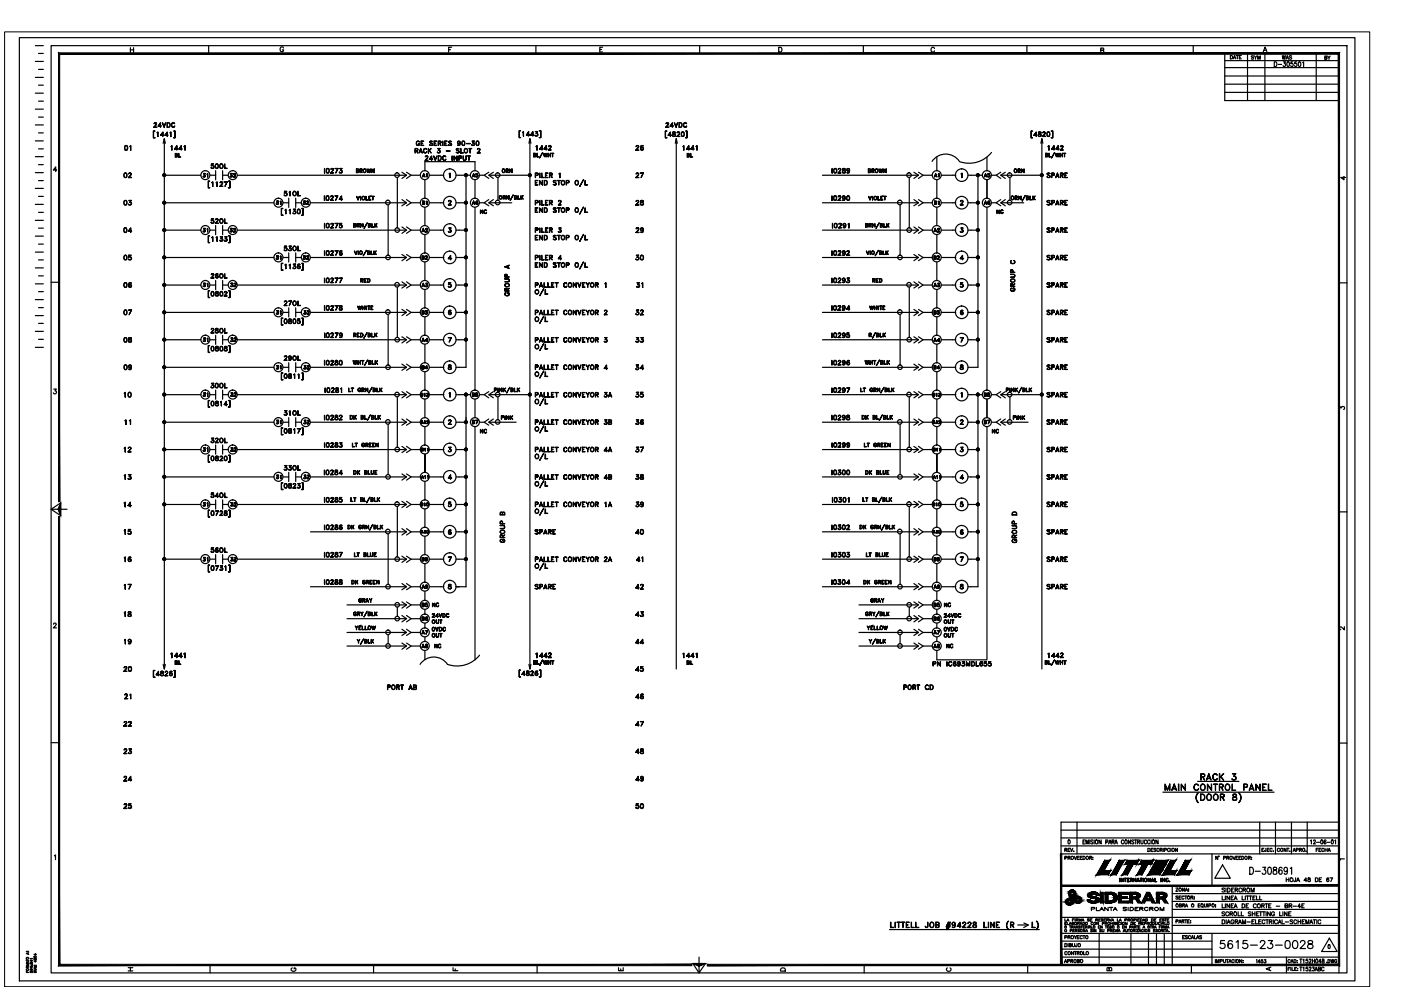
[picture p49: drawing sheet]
<svg xmlns="http://www.w3.org/2000/svg" width="297mm" height="210mm" viewBox="0 0 297 210" stroke-linecap="round" stroke-linejoin="round" font-family="sans-serif">
<g fill="none" stroke="#000" stroke-width=".25">
<path d="M4.1 8h283.2v200h-283.2zM7.5 19.8h1.7M7.5 16.4h1.7M7.5 13h1.7M7.5 9.7h1.7M8.2 18.1h1M8.2 14.7h1M8.2 11.3h1M10.8 9.7h274.8v196.6h-274.8zM27.6 10.1v1M27.6 10.6h.7M28.3 10.1v1"/>
<path d="M44.2 9.7v1.6M60.1 10.2a.37 .37 0 0 0-.4-.3 .37 .37 0 0 0-.3 .4v.3a.36 .36 0 0 0 .4 .4 .36 .36 0 0 0 .3-.4h-.2M78.9 9.7v1.6M95.1 10.5h.4M95.8 10h-.7v1M113.6 9.7v1.6M127.2 10.5h.4M127.8 10h-.6v1h.6M148.3 9.7v1.6M165.1 10h.3a.54 .54 0 0 1 .4 .5 .54 .54 0 0 1-.4 .5h-.3zM183 9.7v1.6M198.1 10.3a.37 .37 0 0 0-.4-.3 .37 .37 0 0 0-.3 .4v.3a.37 .37 0 0 0 .3 .3 .37 .37 0 0 0 .4-.2"/>
<path d="M217.7 9.7v1.6M233.4 10.7l.5-.1 .1-.3-.6-.1v1l.6-.1v-.4h-.2M253 9.7v1.6M259.7 19.6h24.2M259.7 17.9h24.2M259.7 16.1h24.2M259.7 14.3h24.2M259.7 12.9h24.2M260.9 11.8a.37 .37 0 0 1 .4 .3 .37 .37 0 0 1-.4 .4zM261.5 12.5l.2-.7 .3 .7M261.6 12.3h.3M262.1 11.8h.5"/>
<path d="M262.3 11.8v.7M262.8 12.1h.2M263.2 11.8h-.4v.7h.4M264.5 11.3v10M265.8 11.9h-.5l.5 .4-.1 .2-.4-.1M265.9 11.8l.3 .4v.4M266.5 11.8l-.3 .4M266.7 12.6v-.8l.2 .8 .3-.8v.8M267.8 11l.4-1 .4 1M268 10.7h.5M268.2 11.3v10M270.2 13.1a.51 .51 0 0 1 .5 .5 .51 .51 0 0 1-.5 .5z"/>
<path d="M271 13.7h.7M271.9 11.8l.1 .8 .2-.8 .2 .8 .1-.8M272.1 13.1h.4l-.2 .4a.3 .3 0 0 1 .3 .4 .3 .3 0 0 1-.6 0M272.7 12.6l.2-.8 .3 .8M272.8 12.3h.3M273 13.2l.1-.1a.58 .58 0 0 1 0 1l-.3-.4zM273.9 11.9l-.5-.1-.1 .2 .5 .2 .1 .2-.2 .2-.4-.2M274.1 13.1h-.4v.4a.3 .3 0 0 1 .4 .1 .3 .3 0 0 1 0 .4 .3 .3 0 0 1-.5-.1M274.9 13.1h-.4v.4a.3 .3 0 0 1 .4 .1 .3 .3 0 0 1 0 .4 .3 .3 0 0 1-.5-.1M275.4 13.2l.1-.1a.58 .58 0 0 1 0 1l-.2-.4zM276.2 13.3l.2-.2v1M279.1 11.3v10"/>
<path d="M280.9 12.2h.4v-.3h-.4v.7l.4-.1-.1-.3M281.5 11.9l.3 .3v.4M282 11.9l-.2 .3M283.9 11.3h-24.2v10h24.2M7.5 39.9h1.7M7.5 36.6h1.7M7.5 33.2h1.7M7.5 29.9h1.7M7.5 26.5h1.7M7.5 23.1h1.7M8.2 38.3h1M8.2 34.9h1"/>
<path d="M8.2 31.6h1M8.2 28.2h1M8.2 24.8h1M8.2 21.4h1M12 36.1h-.7l.5-.7v1M26.4 36.7l.1-.1a.53 .53 0 0 1 .4 .6 .53 .53 0 0 1-.4 .5l-.2-.2-.1-.3zM26.4 37.6h.4M26.4 36.8h.4M26.5 36.7l-.2 .4 .2 .5M26.5 30.9a.47 .47 0 0 1 .6 .5 .47 .47 0 0 1-.6 .4l-.1-.4zM26.5 31.8h.4M26.5 30.9h.4"/>
<path d="M26.6 30.9l-.1 .4 .1 .5M26.8 36.7l.1 .4-.1 .5M26.9 30.9l.1 .4-.1 .5M27.3 37.6l.6 .1h-.7l.6-.8a.29 .29 0 0 0-.2-.2 .29 .29 0 0 0-.3 .2 .3 .3 0 0 1 .3-.3 .3 .3 0 0 1 .3 .3l-.6 .8M27.7 30.8v1.1v-1l-.2 .2zM32.5 27.8h.4h-.3v1.4h.3h-.4zM32.6 27h.7h-.7l.5-.7-.1-.2-.4 .1a.28 .28 0 0 1 .4-.2 .28 .28 0 0 1 .2 .3l-.6 .7M33.3 28.1l.2-.1v.9l-.1-.8zM34 26v1v-.9l-.4 .6h.6h-.7zM34.1 28.6l.6 .1h-.7l.5-.7v.9v-.8l-.4 .6M34.4 26l.4 .9 .3-.9-.3 1zM34.6 30.4l.2-1 .3 1"/>
<path d="M34.8 29.4v112.4M34.8 37.2h7.8M35 28.6l.6 .1h-.6l.5-.7v.9l-.1-.8-.4 .6M35.4 26a.51 .51 0 0 1 .7 .5 .51 .51 0 0 1-.7 .5zM35.5 26.1a.46 .46 0 0 1 .5 .4 .46 .46 0 0 1-.5 .5zM36 28.1l.2-.1v.9v-.8zM36.2 31.1l.2-.3v1v-.8zM36.4 26.1l.4-.1 .2 .2a.37 .37 0 0 0-.5 .1 .37 .37 0 0 0 0 .5 .37 .37 0 0 0 .5-.1v.2a.45 .45 0 0 1-.6-.1 .45 .45 0 0 1 0-.7zM36.8 27.8h.3v1.4h-.3h.3v-1.4zM37.2 32.5l.4 .2-.1 .2 .1 .2-.1 .2h-.3zM37.2 32.6l.4 .1-.1 .2h-.3l.3 .1v.3h-.3zM37.5 30.8v1v-.8l-.4 .6h.6h-.7z"/>
<path d="M37.9 32.5v.8h.4h-.4zM38.4 30.8v1v-.8l-.4 .6h.7h-.8zM39 31.1l.2-.3v1v-.8zM43.1 37.5h.1M43.3 37.1a.26 .26 0 0 1 .2 .2 .26 .26 0 0 1-.1 .3 .26 .26 0 0 1-.3-.2l.2 .1 .2-.1M43.3 37.1l.2 .2-.2 .2M43.5 36.8h-.4h.4l-.2 .3M43.5 36.8l-.3 .3 .3 .1M43.9 36.9l.1-.1v.7v-.6zM44.2 38.4h.3h-.3v1.4l.3 .1h-.3zM44.5 37.2h1.2M44.8 35.6l.1 .1"/>
<path d="M44.9 38.7l.2-.1v.9v-.9zM45.1 35.1l.2 .2-.2 .4M45.3 35.3l-.2-.2-.3 .1v-.5h.5l-.4 .1-.1 .3a.35 .35 0 0 1 .5 .1 .35 .35 0 0 1-.1 .5 .35 .35 0 0 1-.5-.2h.1M45.3 35.5l-.2 .2-.3-.2M45.7 34.9l.2-.2a.47 .47 0 0 1 .4 .6 .47 .47 0 0 1-.5 .4zM45.7 36.2v1.9M45.8 35.6h.3M45.8 34.8h.3M45.8 38.7l.3-.1v.9l-.1-.9zM45.8 34.8l-.1 .4 .1 .5M46.1 34.8l.1 .4-.1 .5M46.7 39.5h.5h-.6l.6-.7-.2-.2-.3 .1a.29 .29 0 0 1 .3-.2 .29 .29 0 0 1 .2 .3l-.5 .7"/>
<path d="M47.2 36.2v1.9M47.2 37.2h1.2M47.6 34.7l.1 1h.5h-.6zM48.1 38.6l-.4 .9 .5-.9h-.7h.6M48.4 38.4h.4v1.5h-.4l.3-.1v-1.4zM48.8 37.5h.1M49 37.1l.2 .1a.26 .26 0 0 1-.1 .3 .26 .26 0 0 1-.3-.1l.2 .1 .2-.1M49.1 37.1l.1 .2-.1 .2M49.2 36.8h-.4h.4l-.2 .3M49.2 36.8l-.3 .3 .3 .1M49.5 37.5h.5h-.5l.4-.6a.21 .21 0 0 0-.2-.1 .21 .21 0 0 0-.2 .2 .21 .21 0 0 1 .2-.2 .21 .21 0 0 1 .2 .2l-.4 .5M50.3 37.2h35.9"/>
<path d="M68.8 35.7v1zM69.3 35.8a.45 .45 0 0 1 .5 .4 .45 .45 0 0 1-.5 .4l-.1-.3zM69.3 36.6h.4M69.3 35.8h.4M69.3 35.8l-.1 .3 .1 .5M69.6 35.8l.2 .3-.2 .5M70.1 36.6l.6 .1h-.6l.6-.7-.2-.2-.4 .1a.29 .29 0 0 1 .4-.2 .29 .29 0 0 1 .2 .3l-.6 .7M71.6 35.7l-.4 1 .5-1h-.7l.6 .1M72 36.6h.1M72.2 36.1a.32 .32 0 0 1 .4 .3 .32 .32 0 0 1-.3 .3 .32 .32 0 0 1-.4-.2l.4 .1 .2-.2M72.3 36.1l.2 .3-.2 .2M72.5 35.8l-.5-.1h.5l-.3 .4"/>
<path d="M72.5 35.7l-.3 .4 .3 .2M75.6 35.8l.4 .1v.2l-.1 .1 .2 .1-.1 .3h-.4zM75.6 35.8l.4 .2v.1l-.4 .1 .4 .1v.2l-.4 .1M76.3 35.8l.5 .2v.2h-.4l.4-.1v-.2l-.4-.1v.8zM76.5 36.2l.3 .4-.2-.4M77.8 35.8l.2 .7 .2-.7 .2 .7 .2-.7-.2 .8-.2-.7-.2 .7zM78.8 35.8l.5 .7v-.7v.8l-.4-.7-.1 .7zM84.2 37.6v10.7M85.2 36.5l1 .7-1 .6M86.2 36.5l1 .7-1 .6M87.2 37.2h1.9M88.1 31.9h.2l.3-.2-.5-.2-.1 1v-1l.6 .1-.1 .3-.4 .1"/>
<path d="M88.3 32l.3 .5-.3-.5M88.3 30l.4-.1 .2 .2a.34 .34 0 0 0-.3-.1 .34 .34 0 0 0-.3 .3v.2a.3 .3 0 0 0 .3 .3 .3 .3 0 0 0 .3-.3h-.2h.2a.34 .34 0 0 1-.3 .4 .34 .34 0 0 1-.3-.4zM88.9 32.2h.6M88.9 32.2h.5M89.2 31.5l.4 1-.4-.9-.4 .9zM89.3 29.9h.5l-.5 .1v.8h.5h-.5zM89.3 30.3h.3l-.3 .1M89.6 37.4h.4M89.7 37.3h.3M89.8 36.8l.3 .7-.3-.6-.2 .6zM90 31.5h.3l.2 .2a.34 .34 0 0 0-.4-.2 .34 .34 0 0 0-.3 .3v.3a.34 .34 0 0 0 .3 .3 .34 .34 0 0 0 .4-.2 .35 .35 0 0 1-.4 .3 .35 .35 0 0 1-.3-.4zM90.1 36.2v-1.9h10.6v1.9"/>
<path d="M90.1 38.1v3.9M90.2 34h.6h-.7l.6-.7-.2-.2-.3 .1a.29 .29 0 0 1 .3-.2 .29 .29 0 0 1 .2 .3l-.5 .7M90.4 36.9l.2-.1v.7v-.6zM90.8 31.5v1zM90.8 32l.6-.5-.6 .6M91 31.9l.4 .6-.4-.6M91 37.2h3.1M91.1 33.7l.6 .1h-.7l.5-.8v1v-.8l-.4 .6M91.2 30h.5h-.4l-.2 .1a.54 .54 0 0 1 .6 .7l-.6-.1a.31 .31 0 0 0 .4 .1 .31 .31 0 0 0 .2-.3l-.6-.3zM91.9 33l.4 .9 .4-.9-.4 1zM92 29.9h.6l-.5 .1v.8h.5h-.6zM92.1 30.3h.3l-.3 .1"/>
<path d="M92.8 32.3l.1 .1M92.9 33h.4a.53 .53 0 0 1 .3 .5 .53 .53 0 0 1-.3 .5h-.4zM93 33.1h.3a.5 .5 0 0 1 .2 .4 .5 .5 0 0 1-.2 .5h-.3zM93 30.3h.4v-.3h-.4l-.1 .8v-.9l.6 .1-.1 .3-.4 .1M93 31.8l.2 .1a.33 .33 0 0 1 0 .5 .33 .33 0 0 1-.5-.2l.3 .2 .3-.2M93.1 31.9l.2 .2-.2 .3M93.2 30.4l.3 .4zM93.3 31.5h-.5h.5l-.3 .4M93.3 31.5l-.4 .4 .4 .2M93.9 29.9v.9zM93.9 33.2l.4-.2 .2 .3-.2-.2a.44 .44 0 0 0-.4 .4 .44 .44 0 0 0 .4 .5l.2-.2-.1 .2a.48 .48 0 0 1-.5-.2 .48 .48 0 0 1 0-.6zM94.3 30l.5-.1h-.5v.9h.5h-.5"/>
<path d="M94.3 30.3h.3l-.3 .1M94.6 32h.8zM95.1 30l.2-.1 .5 .1h-.7l.6 .5 .1 .2-.3 .1-.4-.1h.6zM95.2 36.9l.2-.2v1v-.9zM95.8 33l.1 1zM96.3 33l.6 .9v-.9v1l-.6-.8v.8zM96.7 37.2h3M96.7 31.6l.2-.1 .5 .1-.5-.1-.1 .2a.54 .54 0 0 1 .5 .7l-.4 .1-.2-.2a.31 .31 0 0 0 .4 .1 .31 .31 0 0 0 .2-.3l-.5-.3zM97 30.3l.3 .2 .2-.2M97 30.1l.3-.1 .2 .1M97.1 30.8h.4M97.2 30l-.2 .2 .2 .3"/>
<path d="M97.3 33.5h.5v-.4h-.5v.9v-1l.5 .1v.4l-.5 .1M97.4 30l.1 .2-.1 .6M97.5 30.3v.2a.3 .3 0 0 1-.5-.1 .3 .3 0 0 1 .1-.4 .3 .3 0 0 1 .4 0v.7l-.2 .1-.3-.1 .1 .1M97.5 30.2l-.1 .3M97.7 31.5v.9l.6 .1h-.6zM98 30a.43 .43 0 0 1 .6 .4 .43 .43 0 0 1-.6 .4l-.1-.3zM98 30.8h.4M98 30h.4M98.1 30l-.1 .3 .1 .5M98.2 33l.1 .7 .2 .3 .3-.1v-.9v.7l-.1 .3h-.4l-.1-.3zM98.4 30l.1 .3-.1 .5M98.5 31.6l.2-.1a.45 .45 0 0 1 .5 .5 .45 .45 0 0 1-.6 .4l-.2-.3z"/>
<path d="M98.8 37.2v40.7h-2.1M98.9 30.4l.8 .1zM99.1 33l.6 .1zM99.4 33.1v.9v-.9M99.4 31.5h.6zM99.7 31.5v1v-1M100 30.7l.2 .1M100.2 37.4h.4M100.2 30.3a.32 .32 0 0 1 .4 .2 .32 .32 0 0 1-.2 .4 .32 .32 0 0 1-.4-.2l.4 .1 .2-.2M100.2 37.3h.4M100.4 36.8l.3 .7-.3-.6-.3 .6zM100.4 30.3l.2 .3-.2 .2"/>
<path d="M100.5 30l-.4-.1h.5l-.4 .4M100.5 29.9l-.3 .4h.3l.1 .2M100.7 38.1v3.9M101 30a.43 .43 0 0 1 .6 .4 .43 .43 0 0 1-.6 .4l-.1-.3zM101 30.8h.4M101 30h.4M101.1 30l-.1 .3 .1 .5M101.2 37.1l.1 .1-.1 .3M101.2 32.4l.7 .1h-.7l.5-.8-.3-.2-.2 .2a.28 .28 0 0 1 .3-.2 .28 .28 0 0 1 .3 .2l-.6 .8M101.3 37.2l-.2-.1h-.2v-.3h.4l-.3 .1-.1 .2a.27 .27 0 0 1 .4 0 .27 .27 0 0 1-.1 .4 .27 .27 0 0 1-.4-.1h.1M101.3 37.4l-.2 .1-.2-.1 .1 .1M101.4 30l.1 .3-.1 .5"/>
<path d="M101.7 37.2h1M103.6 36.5l-.9 .7 .9 .6M103.6 37.2h8.8M104.6 36.5l-1 .7 1 .6M105.6 37.7v4.8M106.6 35.8a.38 .38 0 0 1 .5 .4 .38 .38 0 0 1-.5 .4l-.1-.3zM107.3 35.8l.5 .2-.1 .2h-.3l.3-.1v-.2l-.3-.1v.8zM107.5 36.2l.3 .4zM108 35.8l.5 .7v-.7v.8l-.4-.7-.1 .7zM110.1 27.7h.3l-.3 .1v1.4h.3h-.3zM110.8 28.1l.2-.2v1v-.9zM112.1 27.9l-.1 1v-.9l-.4 .6h.7h-.7z"/>
<path d="M112.1 30.4l.3-1 .2 1M112.4 29.4v112.4M113 27.9l-.1 1v-.9l-.4 .6h.7h-.7zM113.2 32.5l.4 .1-.1 .3 .1 .2-.1 .2h-.3zM113.2 32.5l.4 .1-.1 .2h-.3l.3 .1v.3h-.3zM113.5 28.7l.1 .1M113.5 38.3h.5h-.5v.9h.5h-.5zM113.5 38.7l.3 .1zM113.5 37.2l.5-.1v-.3l-.5-.1v1v-1h.4l.2 .2-.1 .3h-.5M113.6 31.1l.3-.3v1l-.1-.8zM113.7 28.3a.32 .32 0 0 1 .3 .2 .32 .32 0 0 1-.2 .4 .32 .32 0 0 1-.4-.2l.4 .1 .2-.2M113.8 28.3l.2 .2-.2 .3"/>
<path d="M113.9 32.5v.7l.4 .1h-.4zM114 27.9h-.5h.5l-.3 .4M114 27.9l-.3 .4 .3 .2M114.3 27.7h.4v1.5h-.4h.3v-1.4zM114.4 38.3l.6 .8v-.8v.9l-.6-.8v.8zM114.4 36.7l.1 1zM114.9 36.7v.9l.5 .1h-.5zM114.9 30.8v1v-.8l-.4 .6h.6h-.7zM115 32.4l-.6 1.1zM115.2 32.5l.2 .6 .2-.6 .2 .6 .2-.6-.2 .8-.2-.7-.2 .7zM115.4 38.3h.3a.54 .54 0 0 1 .3 .4 .54 .54 0 0 1-.3 .5h-.3zM115.4 38.3h.3a.51 .51 0 0 1 0 .9h-.3z"/>
<path d="M115.7 36.7h.5h-.5v.9l.5 .1h-.5zM115.7 37.2h.3h-.3M115.8 30.8v1v-.8l-.4 .6h.6h-.7zM116.2 32.5v.8zM116.2 32.8h.5M116.3 31l.1-.1a.27 .27 0 0 1 .4 .1 .27 .27 0 0 1-.1 .4l-.4 .4h.6h-.7l.6-.7-.1-.2-.4 .2zM116.5 37.2l.5-.1v-.3l-.5-.1v1v-1l.6 .1-.1 .4h-.5M116.7 32.5v.8zM116.8 37.2l.3 .5zM116.9 32.5h.5zM117.1 32.5v.8l.1-.8M117.3 38.4l.2-.1 .4 .1h-.6l.1 .2 .5 .2v.4l-.6-.1h.6v-.3l-.5-.2z"/>
<path d="M118.2 38.3h.6zM118.4 38.3l.1 .9zM118.5 36.9l.2-.2v1v-.9zM119.1 38.4a.44 .44 0 0 1 .7 .3 .44 .44 0 0 1-.7 .4zM120.1 38.3h.4l.2 .1-.1 .3-.5 .1 .5-.2v-.3h-.5v.9zM122 38.4a.42 .42 0 0 1 .7 .3 .42 .42 0 0 1-.7 .4zM123.7 38.1l-.8 1.4zM124 38.3l.1 .9h.5h-.6zM134.8 37.6l.7 .1h-.7l.6-.8a.29 .29 0 0 0-.3-.2 .29 .29 0 0 0-.3 .2 .3 .3 0 0 1 .3-.3 .3 .3 0 0 1 .3 .3l-.6 .8M134.8 31.8l.7 .1h-.7l.6-.8a.28 .28 0 0 0-.3-.2 .28 .28 0 0 0-.3 .2 .3 .3 0 0 1 .3-.3 .3 .3 0 0 1 .3 .3l-.6 .8M135.8 31.6l.3 .2 .3-.2M135.8 31.5l.3-.2 .3 .2"/>
<path d="M135.9 30.9h.5M136 30.9l-.2 .6 .3 .3M136.1 31.3l-.3 .2M136.2 31.3l.2 .2-.2 .3M136.3 30.9h.1a.5 .5 0 0 0-.7 .4 .5 .5 0 0 0 .4 .6 .32 .32 0 0 0 .3-.5 .32 .32 0 0 0-.6 0M136.4 36.6l-.5 1.1 .5-1.1h-.6l.6 .1M141.1 27.8h.3h-.3v1.4h.3h-.3zM141.2 27h.6h-.7l.6-.7-.1-.2-.4 .1a.3 .3 0 0 1 .3-.2 .3 .3 0 0 1 .3 .3l-.6 .7M141.7 28.6l.7 .1h-.8l.6-.7v.9l-.1-.8-.4 .6M142.6 26l-.1 1v-.9l-.4 .6h.7h-.7zM142.6 28.8l.2 .1M142.7 28a.39 .39 0 0 0 .4 .5v.4h-.1h-.3v-.4a.39 .39 0 0 0 .4-.5z"/>
<path d="M142.7 28.1h.4M142.7 28v.3a.41 .41 0 0 1 .4 .1 .41 .41 0 0 1 0 .5h-.3a.31 .31 0 0 1-.2-.3 .31 .31 0 0 1 .4-.3l.1-.3M143 26l.3 .9 .4-.9-.4 1zM143.2 30.4l.2-1 .2 1M143.2 28.8l-.2 .1M143.4 29.4v112.4M143.6 28.9h.5h-.6l.6-.7-.2-.2-.3 .1 .3-.1 .2 .1v.2l-.5 .6M144 26a.51 .51 0 0 1 .6 .5 .51 .51 0 0 1-.6 .5zM144 26.1a.46 .46 0 0 1 .6 .4 .46 .46 0 0 1-.6 .5zM144.6 28a.45 .45 0 0 1 .5 .5 .45 .45 0 0 1-.5 .4l-.2-.4zM144.6 28.9h.3M144.6 28.1h.3"/>
<path d="M144.6 28l-.1 .4 .1 .5M144.8 31.1l.2-.3v1l-.1-.8zM144.9 28l.1 .4-.1 .5M145 26.1l.4-.1 .1 .2a.37 .37 0 0 0-.5 .1 .37 .37 0 0 0 .1 .5 .37 .37 0 0 0 .5-.1l-.1 .2a.45 .45 0 0 1-.6-.1 .45 .45 0 0 1 .1-.7zM145.4 27.8h.3v1.4h-.3h.2v-1.4zM145.7 32.5l.5 .2-.2 .2 .2 .2-.2 .2h-.3zM145.8 32.6l.3 .1v.2h-.3l.3 .1-.1 .3h-.2zM146.1 30.8l-.1 1v-.8l-.4 .6h.7h-.8zM146.4 32.5l.1 .8h.4h-.5zM147 30.8l-.1 1v-.8l-.4 .6h.7h-.7zM147.5 31.1l.3-.3v1l-.1-.8zM174.4 37.2h20.3"/>
<path d="M176.4 35.7v1zM177.2 35.8l.2 .3-.2 .5M177.2 35.8h-.1a.46 .46 0 0 0-.3 .4 .46 .46 0 0 0 .3 .4h.1M177.7 36.6l.6 .1h-.6l.5-.8-.3-.1-.2 .1a.28 .28 0 0 1 .3-.2 .28 .28 0 0 1 .3 .3l-.6 .7M178.6 36.6h.2M178.7 35.8v.3l.5 .2v.3h-.5v-.3l.5-.4-.2-.2zM178.7 35.8h.5M178.7 35.8v.3l.5 .3-.2 .3-.3-.1-.1-.2 .5-.3v-.3M179.2 36.6h-.1M179.6 36.1l.2 .2 .3-.2M179.6 35.9l.2-.1 .3 .1M179.6 36.6h.4"/>
<path d="M179.7 35.8l-.1 .2 .1 .3M179.9 35.8l.2 .3-.1 .5M180.1 36.2a.3 .3 0 0 1-.5 0 .3 .3 0 0 1 0-.4 .3 .3 0 0 1 .5 0l-.1 .8h-.4h.1M180.1 36.1l-.2 .2M184.1 35.8l.5 .1v.2l-.2 .1 .2 .1-.1 .3h-.4zM184.2 35.8l.3 .1v.2l-.3 .1 .3 .1v.2l-.3 .1zM184.9 35.8l.4 .2v.2h-.4l.4-.1v-.2l-.4-.1v.8zM185.1 36.2l.2 .4-.2-.4M186.4 35.8l.2 .7 .1-.7 .2 .7 .3-.7-.3 .8-.2-.7-.1 .7zM187.4 35.8l.5 .7v-.7v.8l-.5-.7v.7zM192.8 37.6v10.7M193.8 36.5l.9 .7-.9 .6"/>
<path d="M194.7 36.5l1 .7-1 .6M195.7 37.2h2M198.2 37.4h.4M198.2 37.3h.3M198.4 36.8l.3 .7-.3-.6-.3 .6zM198.6 33.3v2.9M198.6 38.1v3.9M198.9 36.9l.2-.1v.7v-.6zM199.6 37.2h3M203.8 36.9l.2-.2v1l-.1-.9zM205.2 37.2h3.1M207.3 37.2v40.7h-2.1"/>
<path d="M208.7 37.4h.5M208.8 37.3h.3M209 36.8l.2 .7-.2-.6-.3 .6zM209.3 33.3v2.9M209.3 38.1v3.9M209.7 37.1l.1 .1-.1 .3M209.8 37.2l-.1-.1h-.3l.1-.3h.3l-.3 .1v.2a.27 .27 0 0 1 .3 0 .27 .27 0 0 1 0 .4 .27 .27 0 0 1-.4-.1M209.8 37.4l-.1 .1-.3-.1 .2 .1M210.2 32.3a6.1 6.1 0 0 1-6.8 2 3.5 3.5 0 0 0-5.8-.1M210.2 37.2h1M212.2 36.5l-1 .7 1 .6M212.2 37.2h8.7"/>
<path d="M213.1 36.5l-.9 .7 .9 .6M214.1 37.7v4.8M215.1 35.8a.38 .38 0 0 1 .5 .4 .38 .38 0 0 1-.5 .4l-.1-.3zM215.9 35.8l.4 .2-.1 .2h-.3l.4-.1-.1-.2-.3-.1v.8zM216.1 36.2l.2 .4-.2-.4M216.6 35.8l.5 .7v-.7v.8l-.5-.7v.7zM218.6 27.8h.3h-.2v1.4h.2h-.3zM219.2 28.6l.7 .1h-.7l.5-.7v.9v-.8l-.5 .6M220.2 28.8l.1 .1M220.2 28a.39 .39 0 0 0 .5 .5v.4h-.5a.45 .45 0 0 1 .5-.6v-.3zM220.2 28.1h.5M220.3 28v.3a.41 .41 0 0 1 .4 .1 .41 .41 0 0 1 0 .5h-.4a.31 .31 0 0 1-.2-.3 .31 .31 0 0 1 .4-.3l.1-.3"/>
<path d="M220.7 30.4l.2-1 .2 1M220.7 28.8l-.1 .1M220.9 29.4v112.4M221.1 28.9h.6h-.7l.6-.8-.3-.1-.2 .2a.3 .3 0 0 1 .3-.2 .3 .3 0 0 1 .3 .2l-.6 .7M221.7 32.5l.5 .1-.2 .3 .2 .2-.2 .2h-.3zM221.7 32.5l.4 .1v.2h-.4l.4 .1v.3h-.4M222 36.8l.3-.1 .4 .1a.33 .33 0 0 0-.4-.1 .33 .33 0 0 0-.2 .3l.6 .4-.2 .2h-.4l-.1-.1 .5 .1a.48 .48 0 0 0-.5-.6zM222.1 28a.48 .48 0 0 1 .6 .4 .48 .48 0 0 1-.4 .5l-.3-.2zM222.1 28.9h.4M222.1 28.1h.4M222.2 28l-.2 .4 .2 .5M222.2 31.1l.2-.3v1l-.1-.8z"/>
<path d="M222.4 32.5v.7l.4 .1h-.4zM222.4 28l.1 .4-.1 .5M222.9 27.8h.3v1.4h-.3h.3v-1.4zM223 37.2l.5-.1v-.3l-.5-.1v1v-1l.5 .1v.4h-.5M223.5 30.8l-.1 1v-.8l-.4 .6h.6h-.6zM223.6 32.4l-.7 1.1zM223.8 32.5l.2 .6 .2-.6 .1 .6 .2-.6-.2 .8-.1-.7-.2 .7zM223.9 37.4h.6M223.9 37.4h.5M224.2 36.7l.3 1-.3-.9-.4 .9zM224.4 30.8l-.1 1v-.8l-.4 .6h.7h-.7zM224.7 32.5l.1 .8z"/>
<path d="M224.8 32.8h.4M224.9 31l.3-.2 .2 .3-.6 .7h.7h-.7l.5-.7-.1-.2-.4 .2zM224.9 37.2l.4-.1v-.3l-.4-.1-.1 1v-1l.6 .1-.1 .4h-.4M225.1 37.2l.3 .5zM225.2 32.5l.1 .8zM225.5 32.5h.4zM225.7 32.5v.8v-.8M225.8 36.7h.5h-.5v.9l.5 .1h-.5zM225.8 37.2h.3h-.3M284.9 37.4v.7l-.6-.5h1M7.5 56.8h1.7M7.5 53.5h1.7"/>
<path d="M7.5 50.1h1.7M7.5 46.7h1.7M7.5 43.3h1.7M8.2 58.5h1M8.2 55.1h1M8.2 51.8h1M8.2 48.4h1M8.2 45h1M8.2 41.6h1M10.8 59.8h1.7M26.4 48.3a.47 .47 0 0 1 .5 .5 .47 .47 0 0 1-.5 .5l-.2-.4zM26.4 48.4h.4"/>
<path d="M26.4 54.2l.1-.1a.53 .53 0 0 1 .4 .5 .53 .53 0 0 1-.4 .5l-.2-.2-.1-.2zM26.4 55h.4M26.4 54.2h.4M26.4 60l.1-.1a.53 .53 0 0 1 .4 .5 .53 .53 0 0 1-.4 .5l-.3-.4zM26.4 48.3a.48 .48 0 0 0-.2 .6 .48 .48 0 0 0 .6 .3M26.4 42.5h.1a.53 .53 0 0 1 .4 .5 .53 .53 0 0 1-.4 .5l-.3-.5zM26.4 43.4h.4M26.4 42.6h.4M26.5 54.2l-.2 .4 .2 .5M26.5 60l-.2 .4 .2 .5M26.5 42.5l-.2 .4 .2 .5M26.7 48.3l.1 .4-.1 .6"/>
<path d="M26.8 54.2l.1 .4-.1 .5M26.8 60l.1 .4-.1 .5M26.8 42.5l.1 .4-.1 .5M27.3 55l.1 .1M27.3 43.3l.1 .1M27.5 60l-.2 .6 .2 .3M27.5 42.9l.4-.4h-.6h.5l-.3 .4 .4 .2M27.5 42.9a.34 .34 0 0 1 .4 .5 .34 .34 0 0 1-.6 0h.3l.3-.1M27.6 54.5l.3 .2-.3 .4M27.6 42.9l.3 .3-.3 .2M27.7 60l.2 .1-.3-.2a.49 .49 0 0 0-.4 .6 .49 .49 0 0 0 .5 .4 .33 .33 0 0 0 .1-.5 .33 .33 0 0 0-.5 0M27.7 48.3v1v-.8l-.5 .6h.7h-.7z"/>
<path d="M27.9 54.7l-.3-.2-.3 .1v-.5h.5l-.5 .1v.3a.36 .36 0 0 1 .5 .1 .36 .36 0 0 1-.1 .5 .36 .36 0 0 1-.5-.2l.4 .2 .3-.2M34.8 54.6h23.3M34.8 43h23.3M34.8 48.8h7.8M43.1 49l.1 .1 .3-.1M43.1 49.1h.1M43.3 48.7a.25 .25 0 0 1 .2 .2 .25 .25 0 0 1-.2 .3 .25 .25 0 0 1-.2-.2M43.3 48.8l.2 .1-.2 .2M43.5 48.5l-.4-.1h.4l-.2 .4M43.5 48.4l-.3 .4 .3 .1M44 48.4v.8v-.7l-.1 .1zM44.2 50h.3h-.3v1.4l.3 .1h-.3z"/>
<path d="M44.5 48.8h1.2M44.8 58.9l.6 .1h-.7l.6-.7-.2-.2-.3 .1a.29 .29 0 0 1 .3-.2 .29 .29 0 0 1 .2 .3l-.5 .7M44.8 47.2l.1 .1M44.9 50.4l.2-.2v1v-.9zM45.1 46.8l.2 .2-.2 .3M45.3 46.9l-.2-.1h-.3v-.4h.5h-.4l-.1 .4a.35 .35 0 0 1 .5 .1 .35 .35 0 0 1-.1 .5 .35 .35 0 0 1-.5-.3l.4 .2 .2-.2M45.7 58.7l.3 .2 .2-.2M45.7 58.6l.3-.2 .2 .2M45.7 46.5l.4-.1 .1 .2-.5 .7 .6 .1h-.7l.6-.8-.1-.2-.4 .2zM45.7 47.8v2M45.7 59.5v1.9M45.8 50.4l.3-.2v1l-.1-.9z"/>
<path d="M45.8 58.1l.4 .1-.1-.2a.45 .45 0 0 0-.5 .5 .45 .45 0 0 0 .5 .4 .3 .3 0 0 0 .1-.4 .3 .3 0 0 0-.4-.1l-.1 .1M45.9 58.1l-.1 .1a.48 .48 0 0 0 .1 .7M45.9 58.4l-.2 .3M46.1 58.4l.1 .3-.1 .2M46.7 46.5a.43 .43 0 0 1 .5 .1 .43 .43 0 0 1 0 .5 .43 .43 0 0 1-.5 .1zM46.7 51l.1 .1M46.9 50.5l.2 .1a.32 .32 0 0 1 0 .5 .32 .32 0 0 1-.5-.1l.3 .1 .3-.2M47 50.6l.2 .2-.2 .3M47.2 50.2h-.5h.5l-.3 .4M47.2 50.2l-.4 .4 .4 .2M47.2 47.8v2M47.2 59.5v1.9"/>
<path d="M47.2 48.8h1.2M47.6 51l.1 .1M47.6 58l.1 .9 .5 .1h-.6zM47.6 46.4l.1 .9 .5 .1h-.6zM47.8 50.5a.34 .34 0 0 1 .4 .3 .34 .34 0 0 1-.3 .4 .34 .34 0 0 1-.4-.2l.4 .1 .2-.2M47.9 50.6l.2 .2-.2 .3M48.1 50.2h-.5h.5l-.3 .4M48.1 50.2l-.3 .4 .3 .2M48.4 50h.4v1.5h-.4l.3-.1v-1.4zM48.8 49l.1 .1 .3-.1M48.8 49.1h.1M49 48.7l.1 .1a.24 .24 0 0 1 0 .3 .24 .24 0 0 1-.3-.1"/>
<path d="M49.1 48.8l.1 .1-.1 .2M49.2 48.5l-.4-.1h.4l-.2 .4M49.2 48.4l-.3 .4 .3 .1M49.5 49.1l.5 .1h-.5l.4-.5-.1-.3-.3 .2 .2-.1 .2 .1-.4 .6M50.3 48.8h35.9M58.6 54.9h.1M58.6 43.3h.1M58.8 54.6l.2-.3h-.4h.4l-.3 .3 .3 .1M58.8 54.5a.26 .26 0 0 1 .2 .2 .26 .26 0 0 1-.1 .3 .26 .26 0 0 1-.4-.2l.4 .1 .1-.1M58.9 54.6l.1 .1-.1 .2M58.9 42.9l.1 .2-.1 .2M59 42.7l-.4-.1h.4l-.2 .3h.1a.25 .25 0 0 1 0 .4 .25 .25 0 0 1-.4-.1l.3 .1 .2-.1"/>
<path d="M59 42.6l-.3 .3 .3 .2M59.4 54.4l.2-.1v.7l-.1-.7zM59.4 42.7l.2-.1v.7zM59.6 55.8h.4l-.3 .1v1.4h.3h-.4zM59.6 44.2h.4h-.3v1.4l.3 .1h-.4zM60 54.6h1.2M60 43h1.2M60.3 53l.1 .1M60.3 41.4l.1 .1M60.4 56.2l.2-.2v1v-.9zM60.4 44.6l.2-.2v.9v-.8zM60.7 52.6l.1 .2-.1 .3"/>
<path d="M60.7 40.9l.1 .3-.1 .3M60.8 52.7l-.2-.1h-.3v-.4h.5h-.4l-.1 .4a.34 .34 0 0 1 .5 0 .34 .34 0 0 1-.1 .5 .34 .34 0 0 1-.5-.1h.1M60.8 52.9l-.2 .2-.3-.1M60.8 41.1l-.2-.2-.3 .1v-.5h.5l-.4 .1-.1 .3a.34 .34 0 0 1 .5 .1 .34 .34 0 0 1-.1 .5 .34 .34 0 0 1-.5-.2l.4 .2 .2-.2M61.2 42v2M61.2 53.6v2M61.2 53l.1 .1M61.3 56.2l.3-.2v1l-.1-.9zM61.3 44.6l.3-.2v.9l-.1-.8zM61.3 40.8l.2-.3v1v-.8zM61.6 52.6l.2 .2-.2 .3M61.7 52.2h-.4h.5l-.4 .4h.3a.33 .33 0 0 1 0 .5 .33 .33 0 0 1-.5-.1"/>
<path d="M61.7 52.2l-.3 .4 .4 .2M61.8 52.9l-.3 .2-.3-.1M62.1 56.8l.2 .1M62.1 45.2l.2 .1M62.3 56.4l.4 .2M62.3 44.8h.3l.1 .2M62.4 56.4a.32 .32 0 0 1 .3 .2 .32 .32 0 0 1-.2 .4 .32 .32 0 0 1-.4-.2M62.4 44.7a.32 .32 0 0 1 .3 .3 .32 .32 0 0 1-.2 .4 .32 .32 0 0 1-.4-.2l.4 .1 .2-.2M62.5 56.4l.2 .2-.2 .3M62.5 44.8l.2 .2-.2 .3M62.7 56h-.5h.5l-.3 .4M62.7 44.4h-.5h.5l-.3 .4"/>
<path d="M62.7 56l-.4 .4M62.7 44.4l-.4 .4M62.7 56.8l-.2 .1-.4-.1M62.7 42v2M62.7 53.6v2M62.7 54.6h1.2M62.7 43h1.2M63.1 52.2l.1 .9 .5 .1h-.6zM63.1 56.8l.2 .1 .3-.1M63.1 40.5l.1 1h.5h-.6zM63.2 44.4a.45 .45 0 0 1 .5 .4 .45 .45 0 0 1-.5 .5l-.2-.4zM63.2 44.5h.3"/>
<path d="M63.2 56.1h.4M63.2 44.4l-.1 .8 .1 .1 .3-.1M63.2 56l-.1 .6 .2 .3M63.3 56.4l-.2 .2 .2-.2 .3 .2M63.5 56.4l.1 .2-.1 .3M63.5 44.4l.1 .4-.1 .5M63.5 56h.1a.48 .48 0 0 0-.6 .4 .48 .48 0 0 0 .3 .6 .3 .3 0 0 0 .3-.5 .3 .3 0 0 0-.5 0M64 55.8h.3v1.5h-.3h.2v-1.4zM64 44.2h.3v1.5h-.3l.2-.1v-1.4zM64.3 54.9h.1M64.3 43.3h.1M64.3 54.3h.4l-.3 .3 .3-.3z"/>
<path d="M64.4 54.6l.3 .1M64.4 42.9l.3 .2M64.5 54.5a.26 .26 0 0 1 .3 .2 .26 .26 0 0 1-.2 .3 .26 .26 0 0 1-.3-.2l.3 .1 .1-.1M64.5 42.9h.1a.25 .25 0 0 1 .1 .4 .25 .25 0 0 1-.4-.1l.3 .1 .1-.1M64.6 54.6l.1 .1-.1 .2M64.6 42.9l.1 .2-.1 .2M64.7 42.7l-.4-.1h.4l-.2 .3M64.7 42.6l-.3 .3M65 54.9l.5 .1h-.5l.4-.5-.1-.2-.3 .1a.22 .22 0 0 1 .3-.1 .22 .22 0 0 1 .1 .2l-.4 .5M65.1 42.7l.2-.1 .1 .2-.4 .5h.5h-.5l.4-.5-.1-.1-.3 .1zM65.8 54.6h20.4M65.8 43h20.4"/>
<path d="M68.7 41.5l.1 1zM68.8 47.4v.9zM68.8 53.2v.9zM68.8 59v.9zM69.3 41.6a.48 .48 0 0 1 .5 .3 .48 .48 0 0 1-.3 .6l-.3-.2zM69.3 42.4h.3M69.3 41.6h.3M69.3 47.4a.43 .43 0 0 1 .5 .4 .43 .43 0 0 1-.5 .4l-.1-.3zM69.3 48.2h.4M69.3 47.4h.4M69.3 53.2h.1a.47 .47 0 0 1 .4 .5 .47 .47 0 0 1-.5 .4l-.1-.4zM69.3 54h.4"/>
<path d="M69.3 53.2h.4M69.3 59a.45 .45 0 0 1 .5 .4 .45 .45 0 0 1-.5 .5l-.1-.4zM69.3 59.8h.4M69.3 59.1h.4M69.3 41.6l-.1 .3 .1 .5M69.3 47.4l-.1 .3 .1 .5M69.3 53.2l-.1 .4 .1 .5M69.3 59l-.1 .4 .1 .5M69.6 41.6l.1 .3-.1 .5M69.6 47.4l.2 .3-.2 .5M69.6 53.2l.2 .4-.2 .5M69.6 59l.2 .4-.2 .5"/>
<path d="M70.1 42.4l.6 .1h-.6l.5-.7-.1-.2h-.3l-.1 .2v-.2l.4-.1 .2 .3-.6 .7M70.1 48.2l.6 .1h-.6l.6-.7-.2-.2-.4 .1a.29 .29 0 0 1 .4-.1 .29 .29 0 0 1 .2 .2l-.6 .7M70.1 54.1h.6h-.6l.6-.6-.2-.3-.4 .1a.29 .29 0 0 1 .4-.1 .29 .29 0 0 1 .2 .3l-.6 .6M70.1 59.9h.6h-.6l.6-.6-.2-.3-.4 .2 .1-.2h.4l.1 .3-.6 .6M71.6 41.5l-.5 1 .5-1h-.6l.6 .1M71.6 47.4l-.4 .9 .5-.9h-.7h.6M71.6 53.2l-.4 .9 .5-.9h-.7h.6M71.6 59l-.4 .9 .5-.9h-.7h.6M72 42.2l.6 .1h-.7l.5-.8v1l-.1-.8-.3 .6M72 48.2h.1M72 53.9l.3 .2 .2-.2M72 53.7l.3-.1 .2 .1"/>
<path d="M72.1 53.2h.4a.48 .48 0 0 0-.6 .4 .48 .48 0 0 0 .4 .5 .3 .3 0 0 0 .2-.4 .3 .3 0 0 0-.5 0M72.2 53.2l-.2 .6 .2 .3M72.2 53.6l-.2 .2M72.3 47.7l.2 .2-.2 .3M72.3 53.6l.2 .2-.2 .3M72.5 47.9l-.2-.2h-.3v-.3h.5h-.4l-.1 .3a.34 .34 0 0 1 .5 .1 .34 .34 0 0 1-.1 .4 .34 .34 0 0 1-.5-.1l.4 .1 .2-.1M72.5 59l-.4 .9 .5-.9h-.7h.6M75 47.4l.4 .1-.1 .3 .1 .2-.1 .2h-.3zM75 47.4l.4 .1v.2h-.4l.4 .1-.1 .3h-.3zM75.1 53.2l.3 .7 .3-.7-.3 .8zM75.6 41.6l.3 .7 .3-.7-.3 .8zM75.7 47.4h.5v.3l-.2 .1h-.3l.4-.1v-.3h-.4v.8z"/>
<path d="M75.9 47.8l.3 .4-.3-.4M75.9 53.2l.1 .8zM76.5 47.4l.4 .6 .1-.6v.8l-.5-.7v.7zM76.5 48.2h.1M76.5 42.4v-.8v.8M76.5 59.4h.4v-.3h-.4v.7v-.7h.4v.3l-.4 .1M76.7 59.5l.3 .3-.2-.3M77.2 59.1h.5h-.4v.7h.4h-.5zM77.3 59.4h.2l-.2 .1M77.6 41.6v.8h.4h-.4zM77.7 53.1l-.7 1.1zM77.9 47.2l-.7 1.2z"/>
<path d="M77.9 59.1h.3a.41 .41 0 0 1 .3 .4 .41 .41 0 0 1-.3 .3h-.3zM78 53.6l.3-.1v-.2l-.3-.1v.7h.3v-.3h-.3M78 59.1h.2a.36 .36 0 0 1 .2 .5 .36 .36 0 0 1-.4 .2zM78.1 47.4l.5 .1-.2 .3 .2 .2-.2 .2h-.3zM78.1 47.4l.4 .1v.2h-.4l.4 .1v.3h-.4M78.2 41.6h.5h-.5v.8h.5h-.5zM78.2 53.6l.2 .1v.2l-.5 .1v-.8l.5 .1-.2 .3M78.2 42h.2h-.2M78.7 53.2v.7l.4 .1h-.4zM78.7 41.6h.1M78.8 47.4l.1 .7 .4 .1h-.5zM79 41.6v.8l.1-.8"/>
<path d="M79.3 53.2v.8zM79.3 41.6h-.5h.5M79.5 47.4v.8zM79.5 53.5l.3 .5zM79.5 47.8l.5-.4-.5 .5M79.6 47.7l.4 .5zM79.8 53.2l-.5 .5zM82.3 43.4v10.7M85.2 54l1 .6-1 .7M85.2 59.8l1 .6-1 .7M85.2 48.1l1 .7-1 .7M85.2 42.3l1 .7-1 .6"/>
<path d="M86.2 48.1l1 .7-1 .7M86.2 59.8l1 .6-1 .7M86.2 54l1 .6-1 .7M86.2 42.3l1 .7-1 .6M87.2 54.6h1.9M87.2 43h1.9M87.2 48.8h1.9M89.5 54.6h.4v-.3h-.4v.6h.4v-.2l-.4-.1M89.5 49h.5M89.6 49h.3M89.6 42.7h.4v.2l-.4 .1M89.6 43h.4v.3h-.4"/>
<path d="M89.7 48.4l.3 .8-.3-.7-.2 .7zM89.8 54.6l.2 .2-.5 .2v-.7h.4l.1 .2-.2 .1M89.9 43l.1 .3h-.4v-.7l.4 .1v.2l-.1 .1M90.1 44v3.8M90.1 49.8v3.8M90.1 55.6v3.9M90.2 54.9l.4 .1h-.4l.4-.5a.21 .21 0 0 0-.2-.2 .21 .21 0 0 0-.2 .1l.4-.1-.4 .7M90.2 49.1l.5 .1h-.5l.4-.6-.2-.1-.2 .1a.21 .21 0 0 1 .2-.2 .21 .21 0 0 1 .2 .2l-.4 .6M90.4 42.7l.2-.1v.7l-.1-.6zM91 54.6h3.1M91 43h3.1M91 48.8h3.1"/>
<path d="M95.1 54.8h.7h-.8l.5-.7v1v-.8l-.4 .5M95.1 43.4l.6 .1h-.7l.6-.7-.1-.3-.4 .2v-.1l.4-.1 .1 .3-.5 .7M95.1 49.1l.2 .1M95.3 48.7a.32 .32 0 0 1 .4 .3 .32 .32 0 0 1-.3 .3 .32 .32 0 0 1-.4-.2l.4 .1 .2-.1M95.5 48.7l.1 .3-.1 .2M95.6 48.4l-.5-.1h.5l-.3 .4M95.6 48.3l-.3 .4 .3 .2M96.7 54.6h2.1M96.7 43h2.1M96.7 48.8h2.1M100.2 43.2h.4M100.4 42.6l.3 .7-.3-.6-.3 .6z"/>
<path d="M100.7 44v38.7M100.9 43.1l.2-.2 .2 .2M101 42.7h.3M101 42.7l-.1 .4 .1 .2M101 42.9v.4l.3-.1M101.2 42.9l.1 .2-.1 .2M101.2 42.7h.1l-.1-.1a.37 .37 0 0 0-.3 .4 .37 .37 0 0 0 .2 .3 .22 .22 0 0 0 .2-.3 .22 .22 0 0 0-.4 0M101.7 43h1M101.9 44.5l.4 .7 .1-.7v.8l-.5-.7v.7zM102.7 44.6l.3-.1 .2 .2a.3 .3 0 0 0-.5 0 .3 .3 0 0 0 0 .4 .3 .3 0 0 0 .5 0 .33 .33 0 0 1-.5 .1 .33 .33 0 0 1 0-.5zM103.6 42.3l-.9 .7 .9 .6M103.6 43h4.9"/>
<path d="M104.6 42.3l-1 .7 1 .6M106.7 41.5l.4 .1v.3h-.4l.4-.2v-.1l-.4-.1v.7zM106.9 41.9l.2 .3zM107 59.1l.9 .1 .1 .4-1 .2 .7-.1 .3-.2-.1-.3zM107 56.6l1-.4-.9 .4 .9 .3zM107.4 41.5l.5 .6v-.6v.7l-.5-.6v.6zM107.5 58.7l-.1-.5h-.3v.5h.9h-1l.1-.5h.4v.5M107.8 56.3v.5M108.8 41.3l-.6 1.2zM109.1 41.5l.5 .1-.3 .3h.2v.3h-.4zM109.1 41.5l.4 .1v.2l-.4 .1h.4v.3h-.4M109.8 41.5l.1 .7h.3h-.4z"/>
<path d="M110.4 41.5l.1 .7zM110.5 41.9l.5-.4-.5 .4M110.6 41.8l.4 .4-.4-.4M113.5 49.9h.5h-.5v.9l.5 .1h-.5zM113.5 55.7h.5h-.5v.9l.5 .1h-.5zM113.5 44.1h.5h-.5v.9h.5h-.5zM113.5 50.4h.3h-.3M113.5 48.8l.5-.1v-.3h-.5v.9v-1h.4l.2 .2-.2 .3h-.4M113.5 54.6h.5v-.4h-.5v.9v-1h.4l.2 .2-.1 .3h-.5M113.5 56.2h.3zM113.5 44.5h.3l-.3 .1M113.5 43l.5-.1v-.3l-.5-.1v1v-1h.4l.2 .2-.1 .3h-.5"/>
<path d="M114.4 49.9l.6 .8v-.8v1l-.6-.9v.9zM114.4 55.7l.6 .8v-.8v1l-.6-.9v.9zM114.4 44.1l.6 .8v-.8v.9l-.6-.8v.8zM114.4 48.3l.1 1zM114.4 54.1l.1 1zM114.4 42.5l.1 1zM114.7 59.9l.4 1-.4-.8-.4 .8zM114.9 48.3v.9l.5 .1h-.5zM114.9 54.1v1h.5h-.5zM114.9 42.5v.9l.5 .1h-.5zM115.4 59.9v1h.5h-.5zM115.4 49.9h.3a.53 .53 0 0 1 .4 .5 .53 .53 0 0 1-.4 .5h-.3z"/>
<path d="M115.4 55.7h.3a.54 .54 0 0 1 .3 .5 .54 .54 0 0 1-.3 .5h-.3zM115.4 44.1h.3a.54 .54 0 0 1 .3 .4 .54 .54 0 0 1-.3 .5h-.3zM115.4 49.9h.3a.47 .47 0 0 1 .3 .5 .47 .47 0 0 1-.3 .4h-.3zM115.4 55.7h.3a.51 .51 0 0 1 0 .9h-.3zM115.4 44.1a.49 .49 0 0 1 .6 .3 .49 .49 0 0 1-.1 .5l-.5 .1zM115.7 48.3h.5l-.5 .1v.8l.5 .1h-.5zM115.7 54.1h.5l-.5 .1v.9h.5h-.5zM115.7 42.5h.5h-.5v.9l.5 .1h-.5zM115.7 48.8h.3h-.3M115.7 54.6h.3h-.3M115.7 43h.3h-.3M116.1 59.9l.1 1h.5h-.6z"/>
<path d="M116.5 48.8l.5-.1v-.3h-.5v.9v-1l.6 .1-.1 .4h-.5M116.5 54.6h.5v-.4h-.5v.9v-1l.6 .1-.1 .4h-.5M116.5 43l.5-.1v-.3l-.5-.1v1v-1l.6 .1-.1 .4h-.5M116.8 48.8l.3 .5zM116.8 54.6l.3 .5zM116.8 43l.3 .5zM116.9 59.9h.6l-.5 .1v.9h.5h-.6zM117.3 55.8l.2-.1 .4 .1h-.6l.1 .2 .5 .3v.3l-.6-.1h.6v-.2l-.5-.2zM117.4 49.9l.5 .1h-.6l.6 .6-.2 .3-.4-.2h.6l-.1-.3-.5-.2zM117.4 44.1h.3l.2 .1-.2-.1-.4 .1 .1 .2 .5 .2v.4l-.6-.1h.6l-.1-.3-.5-.2zM117.7 59.9l.6 .1zM118 60v.9v-.9"/>
<path d="M118.2 49.9h.6zM118.2 55.7h.6zM118.2 44.1h.6zM118.4 54.8h.6h-.6l.5-.7v1l-.1-.8-.4 .5M118.4 43.4l.6 .1h-.6l.5-.7-.1-.3-.3 .1-.1 .1v-.1l.4-.1 .2 .3-.6 .7M118.4 49.1l.1 .1M118.4 49.9l.1 1zM118.4 55.7l.1 1zM118.4 44.1l.1 .9zM118.6 48.7a.32 .32 0 0 1 .4 .2 .32 .32 0 0 1-.2 .4 .32 .32 0 0 1-.4-.2l.3 .1 .3-.1M118.8 48.7l.2 .3-.2 .2M118.9 48.4l-.5-.1h.6l-.4 .4"/>
<path d="M118.9 48.3l-.3 .4 .3 .1 .1 .1M119.1 55.8a.44 .44 0 0 1 .7 .4 .44 .44 0 0 1-.7 .3zM119.2 49.9a.44 .44 0 0 1 .6 .5 .44 .44 0 0 1-.7 .3l-.1-.5zM119.7 60l.3-.1 .2 .3a.33 .33 0 0 0-.4-.2 .33 .33 0 0 0-.3 .3v.2a.34 .34 0 0 0 .3 .4 .34 .34 0 0 0 .4-.2 .39 .39 0 0 1-.6 .2 .39 .39 0 0 1-.1-.6zM120.1 55.7h.4l.2 .2-.1 .3h-.5l.5-.2v-.2l-.5-.1v1zM120.1 50.4h.4l.1-.4-.5-.1v1v-1l.5 .1v.4h-.5M120.1 44.5h.5v-.4h-.5v.9v-.9h.5v.4l-.5 .1M121.5 59.9l.6 .9 .1-.9v1l-.6-.8-.1 .8zM122 50l.2-.1a.45 .45 0 0 1 .5 .5 .45 .45 0 0 1-.6 .4l-.2-.3zM122 55.8a.42 .42 0 0 1 .7 .4 .42 .42 0 0 1-.7 .3zM122.5 59.9l.4 .9 .3-.9-.3 1zM123.5 59.9h.5l-.5 .1v.9h.5h-.5z"/>
<path d="M123.7 49.7l-.8 1.5zM123.7 55.5l-.8 1.5zM123.7 43.9l-.8 1.5zM124 49.9l.1 .9 .5 .1h-.6zM124 55.7l.1 .9 .5 .1h-.6zM124 44.1l.1 .9h.5h-.6zM134.8 43.4l.7 .1h-.7l.6-.7a.29 .29 0 0 0-.3-.3 .29 .29 0 0 0-.3 .2 .3 .3 0 0 1 .4-.2 .3 .3 0 0 1 .2 .3l-.6 .7M134.8 55l.2 .1M134.9 49.3h.6h-.7l.6-.7-.1-.3-.3 .1-.1 .1v-.1l.4-.1 .2 .3-.6 .7M135.1 54.5a.31 .31 0 0 1 .4 .3 .31 .31 0 0 1-.5 .3l-.2-.2 .4 .2 .2-.2M135.2 54.6l.2 .2-.2 .3M135.4 54.2l-.5-.1h.5l-.3 .5"/>
<path d="M135.4 54.1l-.4 .5 .4 .1M135.8 43.3l.1 .1M135.8 48.7l.3 .2 .3-.2M135.8 48.5l.3-.2 .3 .2M135.8 42.5a.4 .4 0 0 0 .6 .5v.4h-.6a.42 .42 0 0 1 .1-.5 .42 .42 0 0 1 .5-.1v-.3zM135.8 42.6h.6M135.9 54.2a.46 .46 0 0 1 .5 .4 .46 .46 0 0 1-.5 .5l-.1-.4zM135.9 55h.4M135.9 54.2h.4M135.9 49.2h.4M135.9 42.5v.3a.39 .39 0 0 1 .4 .1 .39 .39 0 0 1 .1 .5l-.4 .1a.33 .33 0 0 1-.2-.4 .33 .33 0 0 1 .4-.2l.2-.2-.1-.2M135.9 54.2l-.1 .4 .1 .5"/>
<path d="M136 48.3l-.2 .3 .2 .3M136.2 48.3l.2 .3-.2 .7M136.2 54.2l.2 .4-.2 .5M136.4 48.8a.3 .3 0 0 1-.5 0 .3 .3 0 0 1 0-.4 .3 .3 0 0 1 .5 .1l-.1 .8-.5-.1 .1 .1M136.4 48.6l-.2 .3M136.4 43.3l-.2 .1M174.4 54.6h20.3M174.4 43h20.3M174.4 48.8h20.3M176.4 59v.9zM176.4 53.2v.9zM176.4 41.5v1z"/>
<path d="M176.5 47.4v.9zM176.9 59a.45 .45 0 0 1 .5 .4 .45 .45 0 0 1-.5 .5l-.2-.4zM176.9 59.8h.3M176.9 59.1h.3M176.9 53.2h.1a.47 .47 0 0 1 .4 .5 .47 .47 0 0 1-.5 .4l-.2-.4zM176.9 54h.3M176.9 53.2h.3M176.9 41.6a.45 .45 0 0 1 .5 .4 .45 .45 0 0 1-.5 .4l-.2-.3zM176.9 42.4h.3M176.9 41.6h.3M176.9 59l-.1 .4 .1 .5M176.9 53.2l-.1 .4 .1 .5"/>
<path d="M176.9 41.6l-.1 .3 .1 .5M177 47.4a.43 .43 0 0 1 .5 .4 .43 .43 0 0 1-.5 .4l-.1-.3zM177 48.2h.4M177 47.4h.4M177 47.4l-.1 .3 .1 .5M177.2 59l.1 .4-.1 .5M177.2 53.2l.1 .4-.1 .5M177.2 41.6l.1 .3-.1 .5M177.3 47.4l.2 .3-.2 .5M177.7 59.9h.6h-.6l.5-.6-.1-.3-.4 .2 .1-.2h.4l.1 .3-.6 .6M177.7 54.1h.6h-.6l.5-.6-.1-.3-.4 .1a.29 .29 0 0 1 .3-.1 .29 .29 0 0 1 .3 .3l-.6 .6M177.7 42.4l.6 .1h-.6l.5-.7v-.2h-.3l-.2 .2 .1-.2h.4l.1 .2-.6 .7"/>
<path d="M177.8 48.2l.6 .1h-.6l.6-.7-.2-.2-.4 .1 .4-.1 .2 .2-.6 .7M178.6 59.3l.3 .2 .3-.2-.3 .2M178.6 59.2l.3-.2 .3 .2M178.6 53.5l.3 .2 .3-.2M178.6 53.4l.3-.2 .3 .2M178.6 41.9l.3 .2 .3-.2-.3 .2M178.6 41.8l.3-.2 .3 .2M178.7 59.8h.3M178.7 54h.3M178.7 42.4h.3M178.8 47.7l.2 .2 .3-.2M178.8 47.6l.2-.2 .3 .2"/>
<path d="M178.8 48.2h.4M178.8 59l-.2 .3 .2 .2M178.8 53.2l-.2 .3 .2 .2M178.8 41.6l-.2 .2 .2 .3M178.9 47.4l-.1 .2 .1 .3M178.9 59a.57 .57 0 0 1 .1 .9M178.9 53.2a.57 .57 0 0 1 .1 .9M178.9 41.6a.57 .57 0 0 1 .1 .8M179.1 47.4l.2 .3-.1 .5M179.2 59.4a.32 .32 0 0 1-.5 .1 .32 .32 0 0 1 0-.5 .32 .32 0 0 1 .5 .1v.7l-.3 .1-.3-.1 .1 .1M179.2 53.6a.3 .3 0 0 1-.6 0 .3 .3 0 0 1 .3-.4 .48 .48 0 0 1 .3 .5 .48 .48 0 0 1-.5 .4M179.2 53.5l-.3 .2"/>
<path d="M179.2 42a.32 .32 0 0 1-.5 .1 .32 .32 0 0 1 0-.5 .32 .32 0 0 1 .5 .1v.6l-.3 .2-.3-.1h.1M179.3 47.8a.3 .3 0 0 1-.5 .1 .3 .3 0 0 1 0-.5 .3 .3 0 0 1 .5 .1v.6l-.3 .2-.2-.1h.1M179.3 47.7l-.2 .2M179.5 54.1h.7h-.7l.5-.6-.1-.3-.4 .2a.28 .28 0 0 1 .4-.2 .28 .28 0 0 1 .2 .3l-.6 .6M179.5 59.8l.2 .1M179.7 41.6a.45 .45 0 0 1 .5 .4 .45 .45 0 0 1-.5 .4l-.2-.3zM179.7 42.4h.3M179.7 41.6h.3M179.7 41.6l-.2 .3 .2 .5M179.8 47.5l.2-.1v.9v-.9zM179.8 59.3l.2 .1a.33 .33 0 0 1 0 .5 .33 .33 0 0 1-.5-.1l.4 .1 .2-.2M179.9 59.4l.2 .2-.2 .3"/>
<path d="M180 41.6l.1 .3-.1 .5M180 59h-.4h.5l-.3 .4M180 59l-.3 .4 .4 .2M183.5 47.4l.5 .1-.2 .3 .2 .2-.2 .2h-.3zM183.6 47.4l.3 .1v.2h-.3l.3 .1-.1 .3h-.2zM183.7 53.2l.3 .7 .3-.7-.3 .8zM184.2 41.6l.2 .7 .3-.7-.3 .8zM184.2 47.4h.5v.3l-.2 .1h-.2l.4-.1v-.3h-.4v.8zM184.4 47.8l.3 .4-.2-.4M184.5 53.2v.8zM185 47.4l.5 .6v-.6v.8l-.5-.7v.7zM185 48.2h.1"/>
<path d="M185 42.4v-.8v.8M185.1 59.4h.3v-.3h-.3l-.1 .7v-.7h.5v.3l-.4 .1M185.3 59.5l.2 .3-.2-.3M185.8 59.1h.4zM185.8 59.1v.7h.4h-.4M185.8 59.4h.2l-.2 .1M186.1 41.6v.8h.5h-.5zM186.2 53.1l-.7 1.1zM186.4 47.2l-.7 1.2zM186.5 59.1h.2a.41 .41 0 0 1 .3 .4 .41 .41 0 0 1-.3 .3h-.2zM186.5 53.6l.4-.1v-.2l-.4-.1v.7h.4v-.3h-.4M186.5 59.1h.2a.36 .36 0 0 1 .2 .5 .36 .36 0 0 1-.4 .2z"/>
<path d="M186.6 47.4l.5 .1-.2 .3 .2 .2-.2 .2h-.3zM186.7 47.4l.4 .1-.1 .2h-.3l.3 .1-.1 .3h-.2zM186.7 41.6h.5h-.4v.8h.4h-.5zM186.8 53.6l.1 .1v.2l-.4 .1v-.8l.4 .1-.1 .3M186.8 42h.2h-.2M187.2 53.2v.7l.5 .1h-.5zM187.2 41.6h.1M187.4 47.4v.7l.4 .1h-.4zM187.6 41.6v.8v-.8M187.8 53.2l.1 .8zM187.9 41.6h-.5h.5M188 47.4v.8z"/>
<path d="M188 53.5l.3 .5-.3-.5M188 47.8l.5-.4-.5 .5M188.2 47.7l.3 .5zM188.3 53.2l-.4 .5zM190.8 43.4v10.7M193.8 54l.9 .6-.9 .7M193.8 59.8l.9 .6-.9 .7M193.8 48.1l.9 .7-.9 .7M193.8 42.3l.9 .7-.9 .6M194.7 54l1 .6-1 .7M194.7 59.8l1 .6-1 .7M194.7 48.1l1 .7-1 .7"/>
<path d="M194.7 42.3l1 .7-1 .6M195.7 54.6h2M195.7 43h2M195.7 48.8h2M198.1 54.6h.3v-.3h-.3v.6h.3v-.2l-.3-.1M198.1 49h.4M198.2 42.7h.3v.2l-.3 .1M198.2 43h.3v.3h-.3M198.3 48.4l.2 .8-.2-.7-.3 .7zM198.3 54.6l.2 .2-.5 .2v-.7h.5v.2l-.2 .1M198.4 43l.1 .3h-.3v-.7l.3 .1 .1 .2-.2 .1M198.6 44v3.8"/>
<path d="M198.6 49.8v3.8M198.6 55.6v3.9M198.7 54.9l.5 .1h-.5l.4-.5a.21 .21 0 0 0-.2-.2 .21 .21 0 0 0-.2 .1l.4-.1-.4 .7M198.8 49.1l.4 .1h-.5l.4-.6-.2-.1-.1 .1a.21 .21 0 0 1 .2-.2 .21 .21 0 0 1 .2 .2l-.4 .6M198.9 42.7l.2-.1v.7v-.6zM199.6 54.6h3M199.6 43h3M199.6 48.8h3M203.6 54.8h.7h-.7l.5-.7v1l-.1-.8-.4 .5M203.6 43.4l.7 .1h-.7l.5-.7-.1-.3-.4 .2 .4-.2 .2 .3-.6 .7M203.6 49.1l.2 .1M203.8 48.7l.4 .2"/>
<path d="M203.9 48.7a.32 .32 0 0 1 .3 .3 .32 .32 0 0 1-.2 .3 .32 .32 0 0 1-.4-.2l.4 .1 .2-.1M204 48.7l.2 .3-.2 .2M204.1 48.4l-.4-.1h.5l-.3 .4M204.1 48.3l-.3 .4M205.2 54.6h2.1M205.2 43h2.1M205.2 48.8h2.1M208.7 43.2h.5M209 42.6l.2 .7-.2-.6-.3 .6zM209.3 44v38.7M209.5 43.1l.1-.2 .2 .2M209.6 42.7h.2"/>
<path d="M209.6 42.7l-.1 .4 .1 .2M209.6 42.9v.4l.2-.1M209.7 42.9l.1 .2-.1 .2M209.8 42.7l-.1-.1a.37 .37 0 0 0-.3 .4 .37 .37 0 0 0 .3 .3 .22 .22 0 0 0 .1-.3 .22 .22 0 0 0-.3 0M210.2 43h1M211.4 44.5l.4 .7 .1-.7v.8l-.5-.7v.7zM212.2 42.3l-1 .7 1 .6M212.2 43h4.8M212.2 44.6l.3-.1 .2 .2a.3 .3 0 0 0-.4 0 .3 .3 0 0 0 0 .4 .3 .3 0 0 0 .4 0 .31 .31 0 0 1-.4 .2 .31 .31 0 0 1-.2-.5zM213.1 42.3l-.9 .7 .9 .6M214.2 58.2h.9v.5l-.9 .1 .9-.1v-.2v-.3zM214.3 55.4l.2-.2a.34 .34 0 0 0-.2 .4 .34 .34 0 0 0 .3 .3h.2a.34 .34 0 0 0 .3-.3 .34 .34 0 0 0-.1-.4 .35 .35 0 0 1 .2 .4 .35 .35 0 0 1-.4 .3l-.5-.2z"/>
<path d="M214.5 41.6a.38 .38 0 0 1 .5 .4 .38 .38 0 0 1-.5 .3l-.1-.2zM214.7 57.7v-.4h-.4v.4l.9 .1h-1l.1-.6 .4 .1 .1 .4M215.3 41.9h.3v-.3h-.3l-.1 .8v-.8h.4v.3l-.3 .1M215.4 42l.3 .4-.2-.4M215.9 41.6l.6 .6v-.6v.8l-.5-.7-.1 .7zM217.4 41.4l-.7 1.2zM217.6 41.6l.5 .1-.2 .2h-.3M217.6 42l.5 .1-.1 .2h-.4M217.9 41.9l.2 .4-.5 .1v-.8h.5l-.2 .4M218.4 41.6v.7l.4 .1h-.4zM219 41.6v.8zM219 42l.5-.4-.5 .5"/>
<path d="M219.1 41.9l.4 .5-.3-.5M222 54.3l.3-.2 .4 .2a.33 .33 0 0 0-.4-.2 .33 .33 0 0 0-.2 .4l.4 .1 .2 .4-.3 .1-.4-.1a.31 .31 0 0 0 .4 .1 .31 .31 0 0 0 .1-.4l-.4-.2zM222 48.5l.3-.2 .4 .2a.33 .33 0 0 0-.4-.2 .33 .33 0 0 0-.2 .3l.3 .2 .3 .3-.3 .2-.4-.2a.3 .3 0 0 0 .4 .2 .3 .3 0 0 0 .1-.4l-.4-.2zM222 42.6l.3-.1 .4 .1a.33 .33 0 0 0-.4-.1 .33 .33 0 0 0-.2 .3l.4 .2 .2 .3-.3 .2-.4-.2a.31 .31 0 0 0 .4 .1 .31 .31 0 0 0 .1-.3l-.4-.2zM222.1 60l.3-.1 .3 .2a.32 .32 0 0 0-.4-.2 .32 .32 0 0 0-.2 .4l.4 .1 .2 .4-.3 .1-.4-.1a.31 .31 0 0 0 .4 .1 .31 .31 0 0 0 .1-.4l-.5-.2zM223 54.6h.5v-.4h-.5v.9v-1l.5 .1v.4h-.5M223 48.8l.5-.1v-.3h-.5v.9v-1l.5 .1-.1 .4h-.4M223 43l.5-.1v-.3l-.5-.1v1v-1l.5 .1v.4h-.5M223.9 49.1h.6M223.9 54.8h.6M223.9 43.3h.6M223.9 54.8h.5"/>
<path d="M223.9 43.2h.5M224.2 59.9l.3 1-.3-.8-.4 .8zM224.2 54.1l.3 1-.3-.8-.4 .8zM224.2 48.3l.3 1-.3-.8-.4 .8zM224.2 42.5l.3 1-.3-.9-.4 .9zM224.9 54.6h.4v-.4h-.4l-.1 .9v-1l.6 .1-.1 .4h-.4M224.9 48.8l.4-.1v-.3h-.4l-.1 .9v-1l.6 .1-.1 .4h-.4M224.9 43l.4-.1v-.3l-.4-.1-.1 1v-1l.6 .1-.1 .4h-.4M225.1 54.6l.3 .5zM225.1 48.8l.3 .5zM225.1 43l.3 .5zM225.8 59.9h.5l-.5 .1v.9h.5h-.5z"/>
<path d="M225.8 54.1h.5l-.5 .1v.9h.5h-.5zM225.8 48.3h.5l-.5 .1v.8l.5 .1h-.5zM225.8 42.5h.5h-.5v.9l.5 .1h-.5zM225.8 54.6h.3h-.3M225.8 48.8h.3h-.3M225.8 43h.3h-.3M283.9 60h1.7M7.5 73.6h1.7M7.5 70.3h1.7M7.5 66.9h1.7M7.5 63.5h1.7M7.5 60.2h1.7"/>
<path d="M8.2 72h1M8.2 68.6h1M8.2 65.2h1M8.2 61.8h1M26.3 71.7l.2-.1a.47 .47 0 0 1 .4 .5 .47 .47 0 0 1-.5 .4zM26.4 77.4a.47 .47 0 0 1 .6 .5 .47 .47 0 0 1-.6 .4l-.1-.3zM26.4 78.3h.4M26.4 77.5h.4M26.4 72.5h.4M26.4 71.7h.4M26.4 65.8a.5 .5 0 0 1 .6 .4 .5 .5 0 0 1-.4 .5l-.3-.2zM26.4 66.7h.4"/>
<path d="M26.4 65.8h.4M26.4 60.8h.4M26.4 60h.4M26.5 77.4l-.2 .4 .2 .5M26.5 71.6l-.2 .4 .2 .5M26.5 65.8l-.2 .4 .2 .5M26.8 77.4l.1 .4-.1 .5M26.8 71.6l.1 .4-.1 .5M26.8 65.8l.1 .4-.1 .5M27.3 72.4l.1 .1M27.3 77.8l.2 .2 .3-.2M27.3 77.6l.2-.2 .3 .2"/>
<path d="M27.3 71.6a.4 .4 0 0 0 .5 .5v.4h-.5a.42 .42 0 0 1 .1-.5 .42 .42 0 0 1 .4-.1v-.3zM27.3 71.7h.5M27.3 60.7l.3 .2 .3-.2M27.3 78.3h.4M27.3 71.6v.3a.39 .39 0 0 1 .5 .1 .39 .39 0 0 1 0 .5h-.3a.31 .31 0 0 1-.3-.3 .31 .31 0 0 1 .4-.2l.2-.2-.1-.2M27.4 60h.4M27.5 77.4l-.2 .3 .2 .3M27.5 60.4l-.2 .2 .3-.2 .3 .2M27.6 77.4l.2 .3-.1 .6M27.6 60.4l.3 .2-.3 .3M27.8 77.8l-.1 .2a.32 .32 0 0 1-.4-.2 .32 .32 0 0 1 .2-.4 .53 .53 0 0 1 .4 .5 .53 .53 0 0 1-.4 .5l-.2-.2 .1 .1M27.8 77.7l-.2 .3"/>
<path d="M27.9 65.7l-.6 1 .6-1h-.7l.7 .1M27.9 72.4l-.2 .1M34.8 72h7.8M34.8 66.2h23.3M34.8 60.4h7.8M34.8 77.9h23.3M43.1 60.7h.1M43.1 60.1h.4l-.2 .3 .2-.3zM43.3 60.3a.25 .25 0 0 1 .3 .3 .25 .25 0 0 1-.5 .1v-.1l.4 .1v-.1M43.3 60.4l.2 .1M43.3 72a.25 .25 0 0 1 .2 .3 .25 .25 0 0 1-.4 0M43.3 72l.2 .1"/>
<path d="M43.4 60.4l.1 .1-.1 .2M43.4 72l.1 .2-.1 .2M43.5 71.7l-.2 .3 .2-.3h-.4h.4M43.5 72.2l-.2 .2-.2-.1 .1 .1M43.9 60.2l.2-.1v.7l-.1-.7zM43.9 71.8l.2-.1v.7l-.1-.7zM44.2 61.6h.3l-.3 .1v1.4h.3h-.3zM44.2 73.3h.3h-.3v1.4h.3h-.3zM44.5 72h1.2M44.5 60.4h1.2M44.8 70.6h.6h-.7l.6-.7-.2-.2-.3 .2 .1-.2 .2-.1 .2 .3-.5 .7M44.9 61.9a.46 .46 0 0 1 .5 .3 .46 .46 0 0 1-.3 .6l-.3-.2z"/>
<path d="M44.9 61.9h.4M44.9 73.5a.48 .48 0 0 1 .5 .3 .48 .48 0 0 1-.3 .6l-.3-.2zM44.9 74.3h.4M44.9 73.5h.4M44.9 61.9a.44 .44 0 0 0-.2 .5 .44 .44 0 0 0 .6 .3M44.9 73.5l-.1 .4 .1 .5M45.2 61.9l.1 .3-.1 .5M45.2 73.5l.1 .4-.1 .5M45.7 70.5l.1 .1M45.7 69.7a.44 .44 0 0 0 .5 .5v.3h-.5a.45 .45 0 0 1 .5-.5v-.3zM45.7 69.7h.5M45.7 62.6l.1 .1"/>
<path d="M45.7 74.3l.1 .1M45.7 71.1v1.9M45.8 61.9v.2l.4 .2v.4h-.4v-.4l.5-.3-.2-.2zM45.8 61.9h.4M45.8 73.5v.3l.4 .2v.3l-.5-.1 .1-.3 .4-.1v-.3zM45.8 73.5h.4M45.8 61.9v.2l.5 .4-.2 .3-.3-.1-.1-.2 .5-.4v-.2M45.8 73.5v.3l.5 .3-.2 .3h-.3l-.1-.3 .5-.3v-.3M45.8 69.7l-.1 .2a.48 .48 0 0 1 .5 .7h-.3a.31 .31 0 0 1-.3-.4 .31 .31 0 0 1 .5-.2v-.3M46.2 70.5l-.1 .1M46.3 62.6l-.2 .1M46.3 74.3l-.2 .1"/>
<path d="M46.7 61.9a.43 .43 0 0 1 .6 .4 .43 .43 0 0 1-.6 .4l-.1-.3zM46.7 62.7h.4M46.7 61.9h.4M46.7 73.5a.45 .45 0 0 1 .5 .4 .45 .45 0 0 1-.5 .5l-.1-.4zM46.7 74.3h.4M46.7 73.5h.4M46.8 61.9l-.1 .3 .1 .5M46.8 73.5l-.1 .4 .1 .5M47.1 61.9l.1 .3-.1 .5M47.1 73.5l.1 .4-.1 .5M47.2 72h1.2M47.2 60.4h1.2"/>
<path d="M47.2 71.1v1.9M47.6 62.7l.6 .1h-.7l.6-.7-.2-.2-.3 .1v-.1a.27 .27 0 0 1 .4-.1 .27 .27 0 0 1 .1 .4l-.5 .6M47.6 74.3l.1 .1M47.6 73.5a.39 .39 0 0 0 .5 .5v.3h-.5a.41 .41 0 0 1 .5-.5v-.3zM47.6 73.5h.5M47.6 69.6l.1 1h.5h-.6zM47.7 73.5l-.1 .2a.53 .53 0 0 1 .5 .7h-.3a.31 .31 0 0 1-.3-.4 .31 .31 0 0 1 .4-.2l.2-.1-.1-.2M48.1 74.3l-.1 .1M48.4 61.6h.4v1.5h-.4h.3v-1.4zM48.4 73.3h.4v1.4h-.4h.3v-1.4zM48.9 60.1h.5l-.3 .3 .2-.3zM48.9 60.7h.1"/>
<path d="M49.1 60.4l.3 .1M49.1 72l.3 .1M49.1 60.3l.3 .1a.26 .26 0 0 1-.2 .4 .26 .26 0 0 1-.3-.2l.4 .1 .1-.1M49.1 72h.2a.25 .25 0 0 1 0 .4 .25 .25 0 0 1-.4-.1M49.2 60.4l.2 .1-.2 .2M49.2 72l.2 .2-.2 .2M49.3 71.7h-.4h.5l-.3 .3M49.3 71.7l-.2 .3M49.4 72.2l-.5 .1 .1 .1M49.6 60.7l.5 .1h-.5l.4-.5v-.2h-.3l-.1 .1a.21 .21 0 0 1 .2-.1 .21 .21 0 0 1 .2 .2l-.4 .5M49.6 72.4h.5h-.5l.4-.6a.21 .21 0 0 0-.2-.1 .21 .21 0 0 0-.2 .2 .22 .22 0 0 1 .2-.2 .22 .22 0 0 1 .2 .2l-.4 .5M50.3 72h35.9"/>
<path d="M50.3 60.4h35.9M58.6 66.5l.1 .1M58.6 78.1l.1 .1M58.8 66.2l.3 .1M58.8 77.8l.3 .2M58.8 66.2a.24 .24 0 0 1 .2 .3 .24 .24 0 0 1-.4 0v-.1M58.8 77.8a.26 .26 0 0 1 .3 .2 .26 .26 0 0 1-.2 .3 .26 .26 0 0 1-.3-.2l.2 .1 .3-.2M58.9 66.2l.2 .2-.2 .2M58.9 77.8l.2 .2-.2 .2M59 65.9h-.4h.5l-.3 .3M59 77.5h-.4h.5l-.3 .3M59 65.9l-.2 .3"/>
<path d="M59 77.5l-.2 .3M59.1 66.4l-.3 .2-.2-.2M59.4 66l.2-.1v.7l-.1-.7zM59.4 77.6l.2-.1v.7l-.1-.7zM59.6 67.4h.4l-.3 .1v1.4h.3h-.4zM59.6 79.1h.4h-.3v1.4h.3h-.4zM60 66.2h1.2M60 77.9h1.2M60.3 67.8l.1-.1a.45 .45 0 0 1 .5 .4 .45 .45 0 0 1-.5 .5zM60.3 79.4l.1-.1a.41 .41 0 0 1 .5 .5 .41 .41 0 0 1-.6 .2zM60.3 63.9l.4-.1 .1 .3-.5 .7h.6h-.7l.6-.7-.1-.2-.4 .1zM60.3 75.6l.4-.1 .1 .2-.5 .7h.6h-.7l.6-.7-.1-.2-.4 .2z"/>
<path d="M60.4 68.5h.3M60.4 67.7h.3M60.4 79.4h.3M60.5 67.7l-.2 .4 .2 .5M60.5 79.3l-.2 .4 .2 .5M60.7 67.7l.1 .4-.1 .5M60.7 79.3l.1 .4-.1 .5M61.2 75.8l.2 .2 .3-.2M61.2 75.7l.2-.2 .3 .2M61.2 68.4l.1 .2M61.2 65.3v1.9M61.2 76.9v2"/>
<path d="M61.3 67.7a.39 .39 0 0 0 .4 .5l.1 .2-.2 .2-.3-.1v-.3a.39 .39 0 0 0 .4-.5zM61.3 67.7h.4M61.3 79.3v.3a.35 .35 0 0 1 .4 .1 .35 .35 0 0 1-.1 .5l-.3-.1a.43 .43 0 0 1 .4-.5v-.3zM61.3 79.4h.4M61.3 76.3h.3M61.3 67.7v.2a.41 .41 0 0 1 .4 .2 .41 .41 0 0 1 0 .5h-.3a.31 .31 0 0 1-.2-.4 .31 .31 0 0 1 .4-.2l.1-.3M61.3 79.3v.2a.48 .48 0 0 1 .4 .7h-.3a.31 .31 0 0 1-.2-.4 .31 .31 0 0 1 .4-.2l.1-.3M61.4 75.5l-.2 .2 .2 .3M61.5 75.5l.2 .3-.1 .6M61.7 75.9l-.1 .1a.3 .3 0 0 1-.4-.2 .3 .3 0 0 1 .2-.3 .3 .3 0 0 1 .4 .3 .45 .45 0 0 1-.3 .6l-.3-.1 .1 .1M61.7 75.8l-.2 .2M61.8 63.8l-.5 1 .5-1h-.6l.6 .1"/>
<path d="M61.8 68.4l-.2 .2M62.2 67.7a.45 .45 0 0 1 .5 .4 .45 .45 0 0 1-.5 .5l-.1-.4zM62.2 68.5h.4M62.2 67.7h.4M62.2 79.4l.3-.1v.9l-.1-.8zM62.3 67.7l-.2 .4 .2 .5M62.6 67.7l.1 .4-.1 .5M62.7 66.2h1.2M62.7 77.9h1.2M62.7 65.3v1.9M62.7 76.9v2M63.1 68.4l.1 .2"/>
<path d="M63.1 63.8l.1 1h.5h-.6zM63.1 75.5l.1 .9h.5h-.6zM63.2 79.4l.2-.1v.9l-.1-.8zM63.5 68l.1 .2-.1 .4M63.6 68.2l-.2-.2-.3 .1v-.5h.5l-.4 .1-.1 .3a.33 .33 0 0 1 .5 .1 .33 .33 0 0 1-.1 .5 .33 .33 0 0 1-.5-.2l.4 .2 .2-.2M64 67.4h.3v1.5h-.3h.2v-1.4zM64 79.1h.3v1.4h-.3h.2v-1.4zM64.4 66.5l.1 .1M64.4 78.1l.1 .1M64.6 66.2a.25 .25 0 0 1 .3 .2 .25 .25 0 0 1-.2 .2 .25 .25 0 0 1-.3-.2M64.6 77.8a.26 .26 0 0 1 .3 .2 .26 .26 0 0 1-.2 .3 .26 .26 0 0 1-.3-.2l.3 .1 .2-.2M64.7 66.2l.2 .2-.2 .2"/>
<path d="M64.7 77.8l.2 .2-.2 .2M64.8 65.9h-.3h.4l-.3 .3M64.8 65.9l-.2 .3 .3 .1M64.8 77.5h-.3h.4l-.3 .3M64.8 77.5l-.2 .3 .3 .2M64.9 66.4l-.2 .2-.3-.2M65.2 66.6h.4h-.5l.4-.5-.1-.2-.2 .1a.22 .22 0 0 1 .2-.1 .22 .22 0 0 1 .2 .2l-.4 .5M65.2 77.5v.2a.21 .21 0 0 1 .2-.2 .21 .21 0 0 1 .2 .2l-.4 .5h.4h-.5l.4-.5v-.2zM65.8 66.2h20.4M65.8 77.9h20.4M68.8 64.8v1zM68.8 76.4v1z"/>
<path d="M68.8 70.6l.1 1zM69.3 64.8a.45 .45 0 0 1 .5 .5 .45 .45 0 0 1-.5 .4l-.1-.4zM69.3 65.6h.4M69.3 64.9h.4M69.3 76.5a.43 .43 0 0 1 .5 .4 .43 .43 0 0 1-.5 .4l-.1-.3zM69.3 77.3h.4M69.3 76.5h.4M69.3 64.8l-.1 .4 .1 .5M69.3 70.6h.2a.47 .47 0 0 1 .4 .5 .47 .47 0 0 1-.6 .4l-.1-.4zM69.3 71.5h.4M69.3 70.7h.4M69.3 76.5l-.1 .3 .1 .5"/>
<path d="M69.4 70.6l-.2 .4 .2 .5M69.6 64.8l.2 .4-.2 .5M69.6 70.6l.2 .4-.2 .5M69.6 76.5l.2 .3-.2 .5M70.1 65.7l.6 .1h-.6l.6-.7-.2-.3-.4 .2a.29 .29 0 0 1 .4-.2 .29 .29 0 0 1 .2 .3l-.6 .7M70.1 71.5l.6 .1h-.6l.6-.8-.3-.2-.3 .3a.29 .29 0 0 1 .3-.3 .29 .29 0 0 1 .3 .2l-.6 .8M70.1 77.3l.6 .1h-.6l.6-.7-.2-.2-.4 .2 .4-.3 .2 .3-.6 .7M71 77.2l.2 .1M71.1 76.5v.2a.4 .4 0 0 1 .4 .6h-.4a.4 .4 0 0 1 .4-.6l.1-.1-.2-.2zM71.1 76.5h.4M71.2 76.5l-.1 .2a.48 .48 0 0 1 .4 .6h-.4a.36 .36 0 0 1 0-.4 .36 .36 0 0 1 .4-.2v-.2M71.6 64.8l-.4 1 .5-1h-.7h.6"/>
<path d="M71.6 70.6l-.4 1 .5-1h-.7h.6M71.6 77.2l-.1 .1M72 65.6l.1 .1M72 64.8a.42 .42 0 0 0 .5 .5v.3l-.2 .1-.3-.1v-.3a.42 .42 0 0 0 .5-.5zM72 64.9h.5M72 71l.2 .1 .3-.1M72 70.9l.2-.3 .3 .3M72.1 64.8l-.1 .2a.53 .53 0 0 1 .5 .7h-.5a.41 .41 0 0 1 0-.4 .41 .41 0 0 1 .4-.2v-.3M72.1 71.5h.3M72.1 76.5a.46 .46 0 0 1 .5 .3 .46 .46 0 0 1-.3 .6l-.3-.2zM72.1 77.3h.3M72.1 76.5h.3"/>
<path d="M72.1 76.5l-.1 .3 .1 .5M72.2 70.6l-.2 .3 .2 .2M72.3 70.6l.2 .3-.2 .6M72.4 76.5l.1 .3-.1 .5M72.5 71.1a.3 .3 0 0 1-.4 0 .3 .3 0 0 1 0-.4 .3 .3 0 0 1 .4 0v.7l-.2 .2-.3-.2 .1 .1M72.5 70.9l-.2 .2M72.5 65.6l-.1 .1M74.8 76.4l.3 .7 .2-.7 .1 .7 .3-.7-.3 .8-.1-.6-.2 .6zM75 71h.4v-.3h-.4v.7v-.8l.4 .1v.3l-.4 .1M75 71.4h.1M75.2 71.1l.3 .3-.2-.3M75.7 70.6h.5l-.4 .1v.7h.4h-.5z"/>
<path d="M75.8 71h.2l-.2 .1M75.9 64.9l.2 .7 .1-.7 .3 .7 .2-.7-.2 .7-.3-.6-.1 .6zM75.9 76.4v.8zM75.9 76.8h.5M75.9 76.9h.5M76.4 76.4v.8zM76.5 70.6h.2a.41 .41 0 0 1 .3 .4 .41 .41 0 0 1-.3 .4h-.2h.2a.41 .41 0 0 0 0-.7h-.2v.7zM76.6 76.4l.5 .1zM76.9 76.5v.7v-.7M76.9 77.2h.1M76.9 64.9v.7zM76.9 65.3h.4"/>
<path d="M77.3 64.9l.1 .7zM77.7 64.9v.7zM77.8 70.5l-.7 1.2zM77.9 76.3l-.6 1.2zM77.9 64.9h.5zM78.1 71h.3v-.3h-.3v.7h.3v-.3h-.3M78.2 64.9v.7v-.7M78.2 65.6h.1M78.2 76.8h.4v-.3h-.4v.7h.4v-.3h-.4M78.4 71l.1 .1v.3h-.4v-.8l.4 .1-.1 .4M78.5 76.8l.1 .1v.3h-.4v-.8l.4 .1 .1 .2-.2 .2M78.7 64.9h.4h-.4v.7h.4h-.4z"/>
<path d="M78.7 65.3h.2h-.2M78.8 70.6v.8h.4h-.4zM78.9 76.4l.1 .8h.4h-.5zM79.4 70.6l.1 .8zM79.5 76.4l.1 .8zM79.6 71l.3 .4-.3-.4M79.6 76.9l.5-.5-.5 .5M79.7 76.8l.4 .4-.3-.4M79.9 70.6l-.4 .5 .4-.5M82.3 66.7v10.7M84.2 60.9v10.6M85.2 77.2l1 .7-1 .6"/>
<path d="M85.2 71.4l1 .6-1 .7M85.2 65.6l1 .6-1 .7M86.2 77.2l1 .7-1 .6M86.2 65.6l1 .6-1 .7M86.2 71.4l1 .6-1 .7M87.2 72h1.9M87.2 66.2h1.9M87.2 60.4h1.9M87.2 77.9h1.9M89.5 77.8h.4v-.2l-.4-.1v.7v-.7h.4v.3l-.2 .1M89.5 65.9l.5 .1-.2 .3 .2 .1-.2 .2h-.3zM89.5 72.2h.4"/>
<path d="M89.5 65.9l.4 .1v.2h-.4l.4 .1-.1 .3h-.3zM89.5 60.6h.5M89.7 71.7l.3 .7-.3-.6-.2 .6zM89.7 77.8l.2 .1v.3h-.4h.4v-.3h-.4M89.7 60.1l.3 .7-.3-.6-.2 .6zM90.1 61.4v3.9M90.1 67.2v3.9M90.1 73v3.9M90.1 78.9v3.8M90.2 66.4l.1 .2 .3-.2M90.2 66.5l.1 .1M90.2 72.2h.5h-.5l.4-.5v.7l-.1-.6-.3 .4"/>
<path d="M90.2 60.7l.1 .1M90.4 66.2l.2-.3h-.4h.4l-.3 .3 .3 .1M90.4 66.2a.23 .23 0 0 1 .2 .2 .23 .23 0 0 1-.2 .2 .23 .23 0 0 1-.2-.2M90.5 66.2l.1 .2-.1 .2M90.5 77.5v.7v-.6l-.3 .4h.4h-.5zM90.5 60.4l.1 .2-.1 .2M90.6 60.1l-.2 .3 .2-.3h-.3h.3M90.6 60.5l-.1-.1a.24 .24 0 0 1 .1 .4 .24 .24 0 0 1-.4-.2l.3 .2 .1-.2M91 72h3.1M91 66.2h3.1M91 60.4h3.1M91 77.9h3.1"/>
<path d="M95.1 78.2l.2 .1M95.1 60.8l.2 .1M95.1 77.4a.44 .44 0 0 0 .5 .5v.4h-.5a.45 .45 0 0 1 .5-.6v-.3zM95.1 77.5h.5M95.1 66.5l.3 .2 .2-.2M95.1 66.4l.3-.2 .2 .2M95.2 77.4l-.1 .2a.48 .48 0 0 1 .5 .7h-.3a.31 .31 0 0 1-.2-.3 .31 .31 0 0 1 .4-.2v-.4M95.3 65.9h.3l-.1-.1a.45 .45 0 0 0-.5 .5 .45 .45 0 0 0 .5 .4 .3 .3 0 0 0 .1-.4 .3 .3 0 0 0-.3-.1l-.2 .1M95.3 65.8l-.1 .1a.48 .48 0 0 0 .1 .8M95.3 66.2l-.2 .2M95.5 66.2l.1 .2-.1 .3M95.5 60.3l.1 .2-.1 .4"/>
<path d="M95.6 71.6l-.4 .9 .5-.9h-.7h.6M95.6 60.5l-.2-.2-.3 .1v-.5h.5l-.4 .1-.1 .3a.36 .36 0 0 1 .6 .1 .36 .36 0 0 1-.2 .5 .36 .36 0 0 1-.5-.2l.4 .2 .2-.2M95.6 78.2l-.1 .1M96.7 72h2.1M96.7 66.2h2.1M96.7 60.4h2.1M107.1 62h.2a.38 .38 0 0 0-.2 .5 .38 .38 0 0 0 .5 .2 .32 .32 0 0 0 .4-.3 .32 .32 0 0 0-.4-.4v.3v-.3a.39 .39 0 0 1 .4 .5 .39 .39 0 0 1-.6 .2l-.4-.3zM107.5 61.7l-.1-.5h-.3v.5h.9h-1l.1-.5h.4v.5M107.5 61.4l.5-.3-.5 .3M113.5 65.8h.4l.2 .1-.1 .3-.5 .1 .4-.1 .1-.1v-.2l-.5-.1v.9zM113.5 60.4h.5v-.4h-.5v.9v-1h.4l.2 .2-.1 .3h-.5M113.5 72h.5v-.3l-.5-.1v.9v-.9h.4l.2 .1-.1 .3-.5 .1"/>
<path d="M113.5 77.8h.5v-.3l-.5-.1v.9v-.9h.4l.2 .2-.1 .2-.5 .1M114.4 60.7h.6M114.4 66.5h.6M114.4 72.3h.6M114.4 78.1h.6M114.5 60.6h.4M114.5 72.2h.4M114.5 78.1h.4M114.7 65.8l.4 .9-.4-.8-.4 .8zM114.7 71.6l.4 .9-.4-.8-.4 .8zM114.7 77.4l.4 .9-.4-.8-.4 .8zM115.3 78.6l-.9 1.5z"/>
<path d="M115.3 61.2l-.9 1.5zM115.3 67l-.9 1.5zM115.3 72.8l-.9 1.5zM115.4 65.8v.9h.5h-.5zM115.4 71.6v.9h.5h-.5zM115.4 77.4v.9h.5h-.5zM115.6 78.9l.1 .9h.4h-.5zM115.6 61.4l.1 .9 .4 .1h-.5zM115.6 67.2l.1 .9 .4 .1h-.5zM115.6 73l.1 .9 .4 .1h-.5zM116.1 65.8l.1 .9h.5h-.6zM116.1 71.6l.1 .9h.5h-.6z"/>
<path d="M116.1 77.4l.1 .9h.5h-.6zM116.9 65.8h.6h-.5v.9h.5h-.6zM116.9 71.6h.6h-.5v.9h.5h-.6zM116.9 77.4h.6h-.5v.9h.5h-.6zM117 60.4h.3h-.3M117 66.2l.3 .1zM117 72h.3l-.3 .1M117 77.8h.3l-.3 .1M117.7 65.8h.6zM117.7 71.6h.6zM117.7 77.4h.6zM118 65.8v.9v-.9"/>
<path d="M118 71.6v.9v-.9M118 77.4v.9v-.9M119.6 71.7l.4-.1 .2 .2a.34 .34 0 0 0-.4-.2 .34 .34 0 0 0-.3 .4v.2a.33 .33 0 0 0 .3 .3 .33 .33 0 0 0 .4-.2 .38 .38 0 0 1-.5 .2 .38 .38 0 0 1-.2-.5zM119.7 65.8h.3l.2 .2a.34 .34 0 0 0-.4-.2 .34 .34 0 0 0-.3 .3v.3a.34 .34 0 0 0 .3 .3 .34 .34 0 0 0 .4-.2 .35 .35 0 0 1-.4 .2 .35 .35 0 0 1-.3-.3zM119.7 77.4h.3l.2 .2a.33 .33 0 0 0-.4-.2 .33 .33 0 0 0-.3 .4v.2a.34 .34 0 0 0 .3 .3 .34 .34 0 0 0 .4-.2 .35 .35 0 0 1-.4 .2 .35 .35 0 0 1-.3-.3zM120.6 65.9l.2-.1a.45 .45 0 0 1 .4 .5 .45 .45 0 0 1-.5 .4l-.2-.3zM120.6 71.7a.42 .42 0 0 1 .6 .4 .42 .42 0 0 1-.6 .3zM121.5 65.8l.6 .8 .1-.8v.9l-.6-.8-.1 .8zM121.5 71.6l.6 .8 .1-.8v.9l-.6-.8-.1 .8zM121.5 77.4l.6 .8 .1-.8v.9l-.6-.8-.1 .8zM122.5 65.8l.4 .8 .3-.8-.3 .9zM122.5 71.6l.4 .8 .3-.8-.3 .9z"/>
<path d="M122.5 77.4l.4 .8 .3-.8-.3 .9zM123.5 65.8h.5h-.5v.9h.5h-.5zM123.5 71.6h.5h-.5v.9h.5h-.5zM123.5 77.4h.5h-.5v.9h.5h-.5zM123.5 60.4h.3h-.3M123.5 66.2l.3 .1zM123.5 72h.3l-.3 .1M123.5 77.8h.3l-.3 .1M124.6 60.4l.4-.5-.4 .5v.5v-.5l-.4-.5 .4 .5M124.6 66.2l.4-.4-.4 .4v.5v-.5l-.4-.4 .4 .4M124.6 72l.4-.4-.4 .4v.5v-.5l-.4-.4 .4 .4M124.6 77.8l.4-.4-.4 .4v.5v-.5l-.4-.4 .4 .4"/>
<path d="M126.2 65.8l.6 .1-.1 .3-.4 .1 .5-.2-.1-.2-.4-.1v.9zM126.3 60.4h.4v-.4h-.4l-.1 .9v-1l.6 .1-.1 .4h-.4M126.3 72h.4v-.3l-.4-.1-.1 .9v-.9l.6 .1-.1 .3-.4 .1M126.3 77.8h.4v-.3l-.4-.1-.1 .9v-.9h.5v.4l-.4 .1M126.5 60.4l.3 .5-.2-.5M126.5 66.3l.3 .4-.2-.4M126.5 72.1l.3 .4-.2-.4M126.5 77.9l.3 .4-.2-.4M128.1 66.7h.6h-.6l.6-.7-.2-.2-.4 .1 .4-.1 .2 .2-.6 .7M128.1 78.1h.7h-.7l.5-.7v.9v-.8l-.5 .6M128.1 72.4l.2 .1M128.2 60.1l.3-.2v1l-.1-.9z"/>
<path d="M128.4 72a.32 .32 0 0 1 .3 .2 .32 .32 0 0 1-.2 .4 .32 .32 0 0 1-.4-.2l.4 .1 .2-.2M128.5 72l.2 .2-.2 .3M128.7 71.6h-.5h.5l-.3 .4M128.7 71.6l-.4 .4 .4 .2M134.8 78.2l.2 .1M134.8 72.4l.2 .1M134.8 66.6l.2 .1M135 60.8l.1 .1M135 77.8h.2a.32 .32 0 0 1 .1 .5 .32 .32 0 0 1-.5-.1l.4 .1 .2-.2M135.1 72a.31 .31 0 0 1 .4 .3 .31 .31 0 0 1-.5 .2l-.2-.1 .4 .1 .2-.2M135.1 66.1a.34 .34 0 0 1 .4 .3 .34 .34 0 0 1-.3 .4 .34 .34 0 0 1-.4-.3l.4 .2 .2-.2M135.2 77.8l.2 .2-.2 .3"/>
<path d="M135.2 72l.2 .2-.2 .3M135.2 66.2l.2 .2-.2 .3M135.2 60.4l.4-.5h-.6l.5 .1-.3 .4h.3l.1 .2M135.2 60.3h.1a.32 .32 0 0 1 .2 .5 .32 .32 0 0 1-.5-.1l.3 .2 .3-.2M135.3 77.4h-.4h.5l-.4 .4M135.3 77.4l-.3 .4h.3l.1 .2M135.4 71.6h-.5h.5l-.3 .4M135.4 71.6l-.4 .4 .4 .2M135.4 65.8l-.5-.1h.5l-.3 .5M135.4 65.7l-.4 .5 .4 .2M135.4 60.4l.2 .2-.2 .3M135.8 78.1h.6h-.7l.6-.7v1l-.1-.9-.4 .6"/>
<path d="M135.8 66.7h.6h-.6l.6-.7a.28 .28 0 0 0-.3-.2 .28 .28 0 0 0-.3 .2 .3 .3 0 0 1 .3-.3 .3 .3 0 0 1 .3 .3l-.6 .7M135.8 72.4l.1 .1M136.1 72a.34 .34 0 0 1 .3 .2 .34 .34 0 0 1-.2 .4 .34 .34 0 0 1-.4-.2l.3 .1 .3-.2M136.1 60.1l.2-.2v1l-.1-.9zM136.2 72l.2 .2-.2 .3M136.4 71.6h-.6h.6l-.3 .4M136.4 71.6l-.4 .4 .4 .2M174.4 72h20.3M174.4 66.2h20.3M174.4 60.4h20.3M174.4 77.9h20.3M176.4 76.4v1z"/>
<path d="M176.4 70.6v1zM176.4 64.8v1zM176.7 65l.2-.2a.45 .45 0 0 1 .5 .5 .45 .45 0 0 1-.5 .4zM176.9 76.5a.46 .46 0 0 1 .5 .3 .46 .46 0 0 1-.3 .6l-.3-.2zM176.9 77.3h.3M176.9 76.5h.3M176.9 70.6h.1a.47 .47 0 0 1 .4 .5 .47 .47 0 0 1-.5 .4l-.2-.4zM176.9 71.5h.3M176.9 70.7h.3M176.9 65.6h.3M176.9 64.9h.3M176.9 76.5l-.1 .3 .1 .5"/>
<path d="M176.9 70.6l-.1 .4 .1 .5M176.9 64.8l-.2 .4 .2 .5M177.2 64.8l.1 .4-.1 .5M177.2 76.5l.1 .3-.1 .5M177.2 70.6l.1 .4-.1 .5M177.7 65.7l.6 .1h-.7l.6-.8-.3-.2-.2 .2a.28 .28 0 0 1 .3-.2 .28 .28 0 0 1 .2 .3l-.5 .7M177.7 77.3l.6 .1h-.6l.5-.7-.1-.2-.4 .2 .1-.2a.27 .27 0 0 1 .4 0 .27 .27 0 0 1-.1 .4l-.4 .5M177.7 71.5l.6 .1h-.6l.5-.7-.1-.3-.4 .2a.29 .29 0 0 1 .3-.2 .29 .29 0 0 1 .3 .3l-.6 .7M178.6 65.1l.2 .2 .3-.2M178.6 65l.2-.2 .3 .2M178.6 76.8l.3 .2 .3-.2M178.6 76.7l.3-.2 .3 .2"/>
<path d="M178.6 71l.3 .1 .3-.1M178.6 70.9l.3-.3 .3 .3M178.6 65.6h.4M178.7 77.3h.3M178.7 71.5h.3M178.8 64.8l-.2 .3 .2 .2M178.8 76.5l-.2 .2 .2 .3M178.8 70.6l-.2 .3 .2 .2M178.9 76.5a.51 .51 0 0 1 .1 .8M178.9 70.6a.57 .57 0 0 1 .1 .9M178.9 64.8l.2 .3-.1 .6M179.1 65.3a.3 .3 0 0 1-.4 0 .3 .3 0 0 1 0-.4 .3 .3 0 0 1 .4 0l-.1 .8-.2 .1-.2-.2 .1 .1"/>
<path d="M179.1 65.1l-.2 .2M179.2 76.9l-.2 .1a.32 .32 0 0 1-.4-.2 .32 .32 0 0 1 .2-.4 .32 .32 0 0 1 .4 .3 .45 .45 0 0 1-.3 .7l-.3-.2 .1 .1M179.2 76.7l-.3 .3M179.2 71.1a.3 .3 0 0 1-.6-.1 .3 .3 0 0 1 .3-.4 .48 .48 0 0 1 .3 .6 .48 .48 0 0 1-.5 .3M179.2 70.9l-.3 .2M179.5 65.5h.7h-.7l.5-.7v1v-.9l-.5 .6M179.5 71.4l.2 .1M179.6 77.2l.2 .1 .3-.1M179.6 77l.2-.2 .3 .2M179.7 76.5h.3M179.7 76.5v.1a.48 .48 0 0 0 .1 .7M179.8 76.8l-.2 .3"/>
<path d="M179.9 76.8l.2 .3-.2 .2M179.9 71l.2 .2-.2 .3M180 76.5l.1 .1-.2-.2a.47 .47 0 0 0-.4 .5 .47 .47 0 0 0 .5 .4l.1-.1a.31 .31 0 0 0-.1-.4 .31 .31 0 0 0-.4 .1M180.1 71.1l-.2-.1h-.4l.1-.4h.4h-.3l-.1 .4a.36 .36 0 0 1 .5 0 .36 .36 0 0 1-.1 .6 .36 .36 0 0 1-.5-.2l.4 .1 .2-.1M183.4 76.4l.2 .7 .2-.7 .2 .7 .2-.7-.2 .8-.2-.6-.2 .6zM184.3 71h.4v-.3h-.4v.7v-.8l.4 .1v.3l-.4 .1M184.4 64.9l.2 .7 .2-.7 .2 .7 .2-.7-.2 .7-.2-.6-.2 .6zM184.4 76.4l.1 .8zM184.5 71.1l.2 .3zM184.5 76.8h.4M184.5 76.9h.4M184.9 76.4l.1 .8z"/>
<path d="M185.2 76.4l.5 .1zM185.4 64.9l.1 .7zM185.4 76.5v.7v-.7M185.4 77.2h.1M185.5 65.3h.4M185.6 70.5l-.6 1.2zM185.9 64.9v.7zM185.9 71h.4v-.3h-.4v.7h.4v-.3h-.4M186.1 71l.3 .1-.1 .3h-.5v-.8l.5 .1 .1 .2-.3 .2M186.2 64.9l.1 .7zM186.5 64.9h.5zM186.5 76.3l-.7 1.2z"/>
<path d="M186.6 70.6v.8h.4h-.4zM186.7 64.9v.7v-.7M186.7 65.6h.1M186.8 76.8h.4v-.3h-.4v.7h.4v-.3h-.4M187 76.8l.2 .2v.2h-.5v-.8l.5 .1v.2l-.2 .2M187.2 64.9h.4h-.4v.7h.4h-.4zM187.2 65.3h.3h-.3M187.2 70.6l.1 .8zM187.4 71l.3 .4-.3-.4M187.5 76.4v.8h.4h-.4zM187.7 70.6l-.4 .5zM188.1 76.4v.8z"/>
<path d="M188.1 76.9l.5-.5-.5 .5M188.3 76.8l.3 .4-.3-.4M190.8 66.7v10.7M192.8 60.9v10.6M193.8 77.2l.9 .7-.9 .6M193.8 71.4l.9 .6-.9 .7M193.8 65.6l.9 .6-.9 .7M194.7 77.2l1 .7-1 .6M194.7 71.4l1 .6-1 .7M194.7 65.6l1 .6-1 .7M195.7 72h2M195.7 66.2h2"/>
<path d="M195.7 60.4h2M195.7 77.9h2M198 65.9l.5 .1-.2 .3 .2 .1-.2 .2h-.3zM198.1 77.8h.3v-.2l-.3-.1v.7h.3v-.3h-.3M198.1 65.9l.4 .1-.1 .2h-.3l.3 .1-.1 .3h-.2zM198.1 72.2h.4M198.1 72.2h.3M198.1 60.6h.4M198.2 71.7l.3 .7-.3-.6-.2 .6zM198.3 77.8l.1 .1v.3h-.4v-.7h.4l.1 .3-.2 .1M198.3 60.1l.2 .7-.2-.6-.3 .6zM198.6 61.4v3.9"/>
<path d="M198.6 67.2v3.9M198.6 73v3.9M198.6 78.9v3.8M198.7 66.4l.2 .2 .2-.2M198.7 66.5l.1 .1M198.8 72.2h.4h-.5l.4-.5v.7v-.6l-.3 .4M198.8 60.7l.1 .1M198.9 66.2l.2-.3h-.3h.3l-.2 .3 .2 .1M198.9 66.2a.23 .23 0 0 1 .3 .2 .23 .23 0 0 1-.2 .2 .23 .23 0 0 1-.3-.2M199 66.2l.1 .2-.1 .2M199.1 77.5l-.1 .7v-.6l-.3 .4h.5h-.5zM199.1 60.4l.1 .2-.1 .2"/>
<path d="M199.1 60.1l-.2 .3 .3-.3h-.4h.3M199.2 60.5l-.2-.1a.24 .24 0 0 1 .1 .4 .24 .24 0 0 1-.4-.2l.3 .2 .2-.2M199.6 77.9h3M199.6 72h3M199.6 66.2h3M199.6 60.4h3M203.6 78.2l.2 .1M203.6 60.8l.2 .1M203.7 77.4a.39 .39 0 0 0 .4 .5v.4h-.4a.4 .4 0 0 1 .4-.6v-.3zM203.7 77.5h.4M203.7 66.5l.2 .2 .3-.2M203.7 66.4l.2-.2 .3 .2"/>
<path d="M203.8 77.4l-.1 .2a.48 .48 0 0 1 .4 .7h-.3a.31 .31 0 0 1-.2-.3 .31 .31 0 0 1 .4-.2l.1-.4M203.8 65.9h.3M203.8 65.8l-.1 .6 .2 .3M203.9 66.2l-.2 .2M204 66.2l.2 .2-.2 .3M204 60.3l.2 .2-.2 .4M204.1 65.8a.43 .43 0 0 0-.5 .4 .43 .43 0 0 0 .5 .5 .28 .28 0 0 0 0-.5 .28 .28 0 0 0-.4 .1M204.2 71.6l-.4 .9 .5-.9h-.7h.6M204.2 60.5l-.2-.2-.4 .1 .1-.5h.4l-.3 .1-.1 .3a.35 .35 0 0 1 .5 .1 .35 .35 0 0 1-.1 .5 .35 .35 0 0 1-.5-.2l.4 .2 .2-.2M204.2 78.2l-.2 .1M205.2 72h2.1M205.2 66.2h2.1"/>
<path d="M205.2 60.4h2.1M214.3 61.2l.2-.2a.37 .37 0 0 0-.2 .4 .37 .37 0 0 0 .3 .3h.2a.3 .3 0 0 0 .3-.3 .3 .3 0 0 0-.3-.3v.2v-.3a.36 .36 0 0 1 .4 .4 .36 .36 0 0 1-.4 .4l-.4-.1zM214.7 60.7l-.1-.5h-.3v.5h.9h-1l.1-.5h.4l.1 .5M214.8 60.4l.4-.3-.4 .3M222 71.7l.3-.1 .4 .1a.33 .33 0 0 0-.4-.1 .33 .33 0 0 0-.2 .3l.4 .2 .2 .3-.3 .1-.4-.1a.31 .31 0 0 0 .4 .1 .31 .31 0 0 0 .1-.3l-.4-.2zM222.1 65.8l.6 .1a.33 .33 0 0 0-.4-.1 .33 .33 0 0 0-.2 .3l.4 .2 .2 .3-.3 .1-.4-.1a.3 .3 0 0 0 .4 .1 .3 .3 0 0 0 .1-.3l-.5-.3zM222.1 77.4h.3l.3 .1a.32 .32 0 0 0-.4-.1 .32 .32 0 0 0-.2 .3l.4 .2 .2 .3-.3 .1-.4-.1a.3 .3 0 0 0 .4 .1 .3 .3 0 0 0 .1-.3l-.5-.3zM223 65.8h.4l.2 .1-.1 .3-.5 .1 .4-.1 .1-.1v-.2l-.5-.1v.9zM223 77.8h.5v-.3l-.5-.1v.9v-.9h.5v.4l-.5 .1M223 72h.5v-.3l-.5-.1v.9v-.9l.5 .1v.3l-.5 .1M223 60.4h.5v-.4h-.5v.9v-1l.5 .1v.4h-.5M223.9 60.7h.6"/>
<path d="M223.9 66.5h.6M223.9 72.3h.6M223.9 78.1h.6M223.9 60.6h.5M223.9 72.2h.5M223.9 78.1h.5M224.2 65.8l.3 .9-.3-.8-.4 .8zM224.2 77.4l.3 .9-.3-.8-.4 .8zM224.2 71.6l.3 .9-.3-.8-.4 .8zM224.8 65.8l.6 .1-.1 .3-.4 .1 .5-.2-.1-.2-.4-.1v.9zM224.9 77.8h.4v-.3l-.4-.1-.1 .9v-.9h.5v.4l-.4 .1M224.9 72h.4v-.3l-.4-.1-.1 .9v-.9l.6 .1-.1 .3-.4 .1"/>
<path d="M224.9 60.4h.4v-.4h-.4l-.1 .9v-1l.6 .1-.1 .4h-.4M225.1 66.3l.3 .4zM225.1 77.9l.3 .4zM225.1 72.1l.3 .4zM225.1 60.4l.3 .5zM225.8 65.8h.5h-.5v.9h.5h-.5zM225.8 77.4h.5h-.5v.9h.5h-.5zM225.8 71.6h.5h-.5v.9h.5h-.5zM225.8 66.2l.3 .1zM225.8 77.8h.3l-.3 .1M225.8 72h.3l-.3 .1M225.8 60.4h.3h-.3"/>
<path d="M11.4 82.5h.5l-.3 .4a.34 .34 0 0 1 .4 .3 .34 .34 0 0 1-.3 .3 .34 .34 0 0 1-.4-.2M26.3 83.4l.3-.2v1l-.1-.9zM26.4 94.9l.2-.1v1l-.1-.9-.2 .2zM26.5 89.2l.2-.2v1v-.9zM27.2 95.8h.6h-.7l.6-.7a.28 .28 0 0 0-.2-.3 .28 .28 0 0 0-.3 .3 .3 .3 0 0 1 .3-.3 .3 .3 0 0 1 .3 .3l-.6 .7M27.3 83.2a.5 .5 0 0 1 .6 .4 .5 .5 0 0 1-.4 .6l-.3-.2-.1-.4zM27.3 83.3h.4M27.3 83.2l-.1 .4 .1 .5M27.4 89.2l.3-.2v1l-.1-.9zM27.6 83.2l.1 .8-.4 .1M34.8 83.7h7.8M34.8 89.5h23.3"/>
<path d="M34.8 95.3h7.8M43.1 83.9l.2 .1 .2-.1M43.1 83.9l.1 .1M43.1 95.6l.1 .1M43.1 83.3h.4l-.2 .3 .2-.3zM43.3 83.6a.25 .25 0 0 1 .2 .2 .25 .25 0 0 1-.2 .3 .25 .25 0 0 1-.2-.2M43.3 83.6l.2 .2M43.4 83.6l.1 .2-.1 .2M43.4 95.2l.1 .2-.1 .3M43.5 95l-.4-.1h.4l-.2 .3 .2 .2M43.5 94.9l-.2 .3a.27 .27 0 0 1 .2 .5 .25 .25 0 0 1-.4-.2l.2 .2 .2-.2M43.9 83.4l.2-.1v.8l-.1-.7z"/>
<path d="M43.9 95.1l.2-.2v.8l-.1-.7zM44.2 84.9h.3h-.3v1.4h.3h-.3zM44.2 96.5h.3h-.3v1.4l.3 .1h-.3zM44.5 83.7h1.2M44.5 95.3h1.2M44.8 82.1l.1 .1M44.8 93.7l.1 .1M44.9 85.1a.48 .48 0 0 1 .6 .4 .48 .48 0 0 1-.4 .5l-.3-.2zM44.9 86h.4M44.9 85.2h.4M44.9 96.8a.43 .43 0 0 1 .5 .4 .43 .43 0 0 1-.5 .4l-.2-.3zM44.9 96.8h.4"/>
<path d="M44.9 85.1l-.1 .4 .1 .5M44.9 96.8a.44 .44 0 0 0-.2 .5 .44 .44 0 0 0 .6 .3M45 81.6a.33 .33 0 0 1 .4 .3 .33 .33 0 0 1-.3 .4 .33 .33 0 0 1-.4-.3l.4 .2 .2-.2M45 93.2a.34 .34 0 0 1 .4 .3 .34 .34 0 0 1-.3 .4 .34 .34 0 0 1-.4-.2l.4 .1 .2-.2M45.1 81.7l.2 .2-.2 .3M45.1 93.3l.2 .2-.2 .3M45.2 85.1l.1 .4-.1 .5M45.2 96.8l.1 .3-.1 .5M45.3 81.3h-.5h.5l-.3 .4M45.3 81.3l-.3 .4 .3 .2M45.3 92.9h-.5h.5l-.3 .4M45.3 92.9l-.3 .4 .3 .2"/>
<path d="M45.7 81.4l.1-.1a.45 .45 0 0 1 .5 .5 .45 .45 0 0 1-.5 .4zM45.7 93.8l.6 .1h-.7l.6-.8-.3-.2-.2 .2a.28 .28 0 0 1 .3-.2 .28 .28 0 0 1 .2 .3l-.5 .7M45.7 85.9l.1 .1M45.7 97.5l.1 .1M45.7 82.7v2M45.7 94.3v2M45.8 85.1v.3l.4 .2v.4h-.4v-.4l.5-.3-.1-.2zM45.8 85.2h.4M45.8 96.8v.2l.4 .3v.3h-.4v-.3l.5-.4-.2-.2zM45.8 96.8h.4M45.8 85.1v.3l.5 .3-.2 .3h-.3l-.1-.3 .5-.3v-.3M45.8 82.2h.3"/>
<path d="M45.8 81.4h.3M45.8 96.8v.1a.51 .51 0 0 1 .4 .7l-.3 .1-.2-.1a.56 .56 0 0 1 .5-.7v-.1M45.8 81.3l-.1 .4 .1 .5M46.1 81.3l.1 .4-.1 .5M46.3 85.9l-.2 .1M46.3 97.5l-.2 .1M46.7 81.4a.44 .44 0 0 1 .6 .4 .44 .44 0 0 1-.6 .3zM46.7 97.6l.5 .1h-.6l.6-.7-.2-.2-.3 .1a.29 .29 0 0 1 .3-.2 .29 .29 0 0 1 .2 .3l-.5 .7M46.7 85.2l.2-.1v.9v-.8zM46.7 92.9a.44 .44 0 0 1 .7 .5 .44 .44 0 0 1-.7 .3l-.1-.5zM47.2 83.7h1.2M47.2 95.3h1.2"/>
<path d="M47.2 82.7v2M47.2 94.3v2M47.6 85.8h.6h-.7l.5-.7v.9v-.8l-.4 .6M47.6 81.3l.1 .9h.5h-.6zM47.6 92.9l.1 .9 .5 .1h-.6zM47.7 96.8a.43 .43 0 0 1 .5 .4 .43 .43 0 0 1-.5 .4l-.2-.3zM47.7 97.6h.3M47.7 96.8h.3M47.7 96.8l-.1 .3 .1 .5M48 96.8l.1 .3-.1 .5M48.4 84.9h.4v1.4h-.4h.3v-1.4zM48.4 96.5h.4v1.5h-.4l.3-.1v-1.4z"/>
<path d="M48.9 83.3h.5l-.3 .3 .2-.3zM48.9 83.9l.2 .1 .3-.1M48.9 83.9l.1 .1M48.9 95.6l.1 .1M49.1 83.6l.3 .2M49.1 95.2l.3 .2M49.1 83.6h.2a.24 .24 0 0 1 0 .4 .24 .24 0 0 1-.4-.1M49.1 95.2a.24 .24 0 0 1 .2 .4 .24 .24 0 0 1-.4-.1l.2 .2 .3-.2M49.2 83.6l.2 .2-.2 .2M49.2 95.2l.2 .2-.2 .3M49.3 95l-.4-.1h.5l-.3 .3M49.3 94.9l-.2 .3"/>
<path d="M49.6 84l.5 .1h-.5l.4-.5-.1-.3-.3 .1h.4l-.4 .7M49.7 95h.3v.2l-.4 .5h.5h-.5l.4-.5v-.2l-.4 .1zM50.3 83.7h35.9M50.3 95.3h35.9M58.6 89.8h.1M58.8 89.4l.3 .2M58.8 89.4a.24 .24 0 0 1 .2 .3 .24 .24 0 0 1-.4 .1l.5-.1M58.9 89.4l.2 .2-.2 .2M59 89.1h-.4h.5l-.3 .3M59 89.1l-.2 .3M59.4 89.3l.2-.2v.8l-.1-.7zM59.6 90.7h.4h-.3v1.4l.3 .1h-.4z"/>
<path d="M60 89.5h1.2M60.3 99.6h.1M60.3 87.9l.1 .1M60.3 87.1h.5l-.3 .4 .3-.4zM60.4 80.1h.3M60.4 90.9a.45 .45 0 0 1 .5 .5 .45 .45 0 0 1-.5 .4l-.2-.4zM60.4 91.8h.3M60.4 91h.3M60.5 99.1l.3 .2M60.5 90.9l-.2 .4 .2 .5M60.5 87.5l.3 .2M60.5 99.1a.32 .32 0 0 1 .4 .2 .32 .32 0 0 1-.3 .4 .32 .32 0 0 1-.4-.2l.4 .1 .2-.2"/>
<path d="M60.5 87.4a.32 .32 0 0 1 .4 .3 .32 .32 0 0 1-.3 .4 .32 .32 0 0 1-.4-.2l.4 .1 .2-.2M60.7 99.1l.1 .2-.1 .3M60.7 87.5l.1 .2-.1 .3M60.7 90.9l.1 .4-.1 .5M60.8 98.7h-.5h.5l-.3 .4M60.8 98.7l-.3 .4M61.2 99.6h.1M61.2 80.1l.1 .1M61.2 91.7l.1 .1M61.2 88.5v2M61.3 90.9a.39 .39 0 0 0 .4 .5v.4h-.4a.41 .41 0 0 1 .4-.6v-.3zM61.3 91h.4"/>
<path d="M61.3 90.9v.2a.48 .48 0 0 1 .4 .7h-.3a.31 .31 0 0 1-.2-.3 .31 .31 0 0 1 .4-.2l.1-.4M61.3 87.3l.2-.2v.9v-.8zM61.4 99.1a.31 .31 0 0 1 .4 .3 .31 .31 0 0 1-.4 .3l-.2-.2 .3 .1 .3-.2M61.6 99.1l.2 .2-.2 .3M61.7 98.7h-.4h.5l-.4 .4M61.7 98.7l-.3 .4 .4 .2M61.8 80.1l-.2 .1M61.8 91.7l-.2 .1M62.2 91.1l.3-.2v.9l-.1-.8zM62.7 89.5h1.2M62.7 88.5v2M63.1 98.7l.1 .9 .5 .1h-.6z"/>
<path d="M63.1 87.1l.1 .9h.5h-.6zM63.6 90.9l-.4 .9 .5-.9h-.7h.6M64 90.7h.3v1.5h-.3l.2-.1v-1.4zM64.4 89.8h.1M64.7 89.4l.2 .2-.2 .2M64.8 89.1h-.3h.4l-.2 .3a.26 .26 0 0 1 .1 .4 .26 .26 0 0 1-.4-.1l.3 .1 .2-.1M64.8 89.1l-.2 .3 .3 .2M65.2 89.1h.2l.2 .2-.4 .5 .4 .1h-.5l.4-.6-.1-.2-.2 .2zM65.8 89.5h20.4M68.7 99.7l.1 1zM68.8 88v1zM68.8 93.9v.9z"/>
<path d="M68.9 82.2l.1 1zM69.3 99.7a.48 .48 0 0 1 .5 .4 .48 .48 0 0 1-.3 .6l-.3-.3zM69.3 99.8h.3M69.3 88.1a.45 .45 0 0 1 .5 .4 .45 .45 0 0 1-.5 .5l-.1-.4zM69.3 88.9h.4M69.3 88.1h.4M69.3 93.9a.43 .43 0 0 1 .5 .4 .43 .43 0 0 1-.5 .5l-.1-.4zM69.3 94.7h.4M69.3 94h.4M69.3 88.1l-.1 .4 .1 .5M69.3 93.9l-.1 .4 .1 .5M69.3 99.7l-.1 .4 .1 .5"/>
<path d="M69.4 82.3a.48 .48 0 0 1 .6 .3 .48 .48 0 0 1-.3 .6l-.4-.2zM69.4 83.1h.4M69.4 82.3h.4M69.5 82.3l-.2 .4 .2 .5M69.6 99.7l.1 .4-.1 .5M69.6 88.1l.2 .4-.2 .5M69.6 93.9l.2 .4-.2 .5M69.8 82.3l.1 .4-.1 .5M70.1 94.8h.6h-.6l.6-.7-.2-.2-.4 .2a.29 .29 0 0 1 .4-.2 .29 .29 0 0 1 .2 .2l-.6 .7M70.2 88.1h.4l.1 .2-.6 .7h.6h-.6l.6-.7-.1-.2h-.3l-.2 .2zM70.3 83.2h.6h-.7l.6-.7-.1-.2-.4 .1 .4-.2 .1 .2v.2l-.5 .6M71 94l.1 .2a.43 .43 0 0 1 .4 .5h-.4a.43 .43 0 0 1 .4-.5l.1-.2-.2-.1z"/>
<path d="M71 88.9l.2 .1M71 94.7l.2 .1M71.1 99.7v.3l.4 .2v.4h-.4v-.4l.5-.3-.2-.2zM71.1 99.8h.4M71.1 88.1a.39 .39 0 0 0 .4 .5v.3h-.4a.4 .4 0 0 1 .4-.5v-.3zM71.1 88.1h.4M71.1 94h.4M71.1 99.7v.3l.5 .3-.2 .4-.3-.1-.1-.3 .5-.3v-.3M71.2 88.1l-.1 .2a.48 .48 0 0 1 .4 .7h-.3a.31 .31 0 0 1-.2-.4 .31 .31 0 0 1 .4-.2l.1-.3M71.2 93.9l-.1 .2a.48 .48 0 0 1 .4 .7h-.4a.36 .36 0 0 1 0-.5 .36 .36 0 0 1 .4-.1v-.3M71.2 83l.1 .2M71.2 82.3a.39 .39 0 0 0 .5 .5v.3h-.5a.45 .45 0 0 1 .5-.6v-.2z"/>
<path d="M71.2 82.3h.5M71.3 82.3v.2a.41 .41 0 0 1 .4 .2 .41 .41 0 0 1 0 .5h-.3a.31 .31 0 0 1-.2-.4 .31 .31 0 0 1 .3-.2l.2-.3M71.6 88.9l-.1 .1M71.6 94.7l-.1 .1M71.8 83l-.2 .2M72 94.7l.1 .1M72 88.1l.3-.1 .2 .3-.5 .7h.6h-.7l.6-.7-.2-.2h-.2l-.1 .2zM72.2 82.4l.2-.2v1v-.9zM72.3 94.3l.2 .2-.2 .3M72.5 93.9h-.5h.5l-.3 .4a.31 .31 0 0 1 .3 .4 .31 .31 0 0 1-.5 .1v-.2M72.5 93.9l-.3 .4 .3 .2M72.5 94.6l-.2 .2-.3-.2"/>
<path d="M73.9 82.3l.1 .7h.4h-.5zM74.3 88.1a.42 .42 0 0 1 .5 .3 .42 .42 0 0 1-.3 .5h-.2zM74.3 88.1h.2a.38 .38 0 0 1 .2 .5 .38 .38 0 0 1-.4 .2zM74.5 82.3h.5zM74.7 82.3v.7v-.7M74.7 83h.1M74.7 94l.1 .7h.4h-.5zM75 99.8a.42 .42 0 0 1 .5 .2 .42 .42 0 0 1-.2 .6h-.3zM75 99.8h.3a.4 .4 0 0 1 .2 .4 .4 .4 0 0 1-.2 .3h-.3M75 88.1l.1 .8zM75.2 88.4l.4 .5-.4-.5M75.3 94h.5z"/>
<path d="M75.5 94v.7l.1-.7M75.5 88.1l-.4 .5zM75.8 99.8v.8zM76 82.4l.3-.1 .2 .2a.27 .27 0 0 0-.3-.2 .27 .27 0 0 0-.3 .3 .3 .3 0 0 0 .2 .4 .3 .3 0 0 0 .4-.1l-.2-.2h.2v.2a.33 .33 0 0 1-.5 0 .33 .33 0 0 1-.1-.4zM76.6 88.5l.4-.1v-.2l-.4-.1v.7h.4v-.3h-.4M76.8 82.3l.4 .1-.1 .3h-.3l.4-.2-.1-.1-.3-.1v.7zM76.8 83h.1M76.8 94.1l.3-.1 .2 .1a.31 .31 0 0 0-.4 0 .31 .31 0 0 0-.1 .4 .31 .31 0 0 0 .5 .1l-.2-.2h.2a.3 .3 0 0 1-.4 .3 .3 .3 0 0 1-.1-.4zM76.9 88.5l.1 .1v.2l-.4 .1v-.8h.4v.4h-.1M77 82.7l.2 .3-.2-.3M77.3 88.1v.7l.5 .1h-.5zM77.5 82.3l.4 .7 .1-.7v.7l-.5-.6v.6z"/>
<path d="M77.6 94l.4 .1-.1 .2h-.3l.4-.1-.1-.1-.3-.1v.7zM77.8 94.3l.2 .4-.2-.4M78.1 99.8v.7l.4 .1h-.4zM78.3 94h.4h-.4v.7h.4h-.4zM78.3 94.3h.2h-.2M78.5 88l-.6 1.1zM78.7 99.8v.6l.2 .1 .2-.1 .1-.6v.5l-.2 .3-.3-.2zM78.8 88.5l.4-.1v-.2l-.4-.1v.7h.4v-.3h-.4M78.9 82.1l-.7 1.2zM79 94h.4h-.4v.7h.4h-.4zM79 94.3h.2h-.2M79.1 88.5l.2 .1-.1 .2-.4 .1v-.8l.4 .1v.2l-.1 .1"/>
<path d="M79.1 82.3l.5 .1-.2 .3 .2 .1-.1 .2h-.4zM79.2 82.3l.4 .1-.1 .2-.3 .1h.3v.3h-.3zM79.5 99.8h.4h-.4v.7l.4 .1h-.4zM79.5 88.1l.1 .7 .4 .1h-.5zM79.7 94l.5 .6v-.6v.7l-.5-.6v.6zM79.9 82.3v.7h.4h-.4zM80.2 88.9v-.8v.8M80.3 88.4l.4 .5-.4-.5M80.5 82.3v.7zM80.5 82.7l.5-.4-.5 .4M80.6 82.6l.4 .4-.3-.4M80.6 88.1l-.4 .5z"/>
<path d="M82.3 89.9v10.7M84.2 84.1v10.7M85.2 94.6l1 .7-1 .7M85.2 88.8l1 .7-1 .7M85.2 83l1 .7-1 .7M86.2 94.6l1 .7-1 .7M86.2 88.8l1 .7-1 .7M86.2 83l1 .7-1 .7M87.2 83.7h1.9M87.2 89.5h1.9M87.2 95.3h1.9M89.3 83.7l.3-.1v-.2h-.3v.6l.3-.1v-.2h-.3"/>
<path d="M89.4 95l.3 .1-.1 .2 .1 .1v.2h-.3zM89.4 95l.3 .1v.2h-.3l.3 .1-.1 .2h-.2zM89.5 89.2l.2 .6-.2-.5-.3 .5zM89.5 83.7l.1 .3h-.3v-.6h.3l-.1 .3M89.6 89.6h-.3h.4M89.9 83.5l.2-.1v.6l-.1-.6zM90 89.3l.1-.1v.6v-.5zM90 95.1l.2-.1v.6zM90.1 96.3v3.8v-3.8M90.1 84.7v3.8M90.1 90.5v3.8M90.5 84h.3h-.4l.4-.4-.3-.2h.3l-.3 .6"/>
<path d="M90.5 89.8h.4h-.4l.3-.4-.1-.2-.2 .2 .2-.2 .1 .2-.3 .4M90.6 95.1l.2-.1v.6l-.1-.5zM91 83.7h3.1M91 89.5h3.1M91 95.3h3.1M95.1 89.9l.6 .1h-.7l.6-.8-.3-.1-.2 .2a.29 .29 0 0 1 .2-.3 .29 .29 0 0 1 .3 .2l-.5 .8M95.1 95.7h.2M95.2 83.4l.2-.2v1v-.9zM95.3 95.2h.2a.33 .33 0 0 1 0 .6 .33 .33 0 0 1-.5-.2l.4 .1 .2-.1M95.5 95.2l.1 .3-.1 .2M95.6 94.9l-.5-.1h.5l-.3 .4M95.6 94.8l-.3 .4 .3 .2"/>
<path d="M96.7 83.7h3M96.7 89.5h2.1M96.7 95.3h2.1M98.8 83.7v40.7h-2.1M100.2 83.3l.4 .1v.2l-.2 .1M100.2 89.1l.4 .2-.1 .1-.3 .1M100.2 89.5l.4 .1-.1 .2h-.3M100.2 83.3l.4 .2-.1 .1-.3 .1M100.2 83.3v.8l.4-.2-.2-.2M100.2 83.7l.4 .1-.1 .2h-.3M100.5 89.5l.1-.3-.4-.1v.8M100.5 89.5l.1 .2-.4 .2"/>
<path d="M100.7 84.7v3.8M100.7 90.5v49.4M100.8 83.9l.2 .1M100.9 83.3l-.1 .2 .5 .3-.2 .2h-.2l-.1-.2 .5-.4zM100.9 83.4h.3M100.9 83.3v.3a.29 .29 0 0 1 .3 .1 .29 .29 0 0 1 0 .3l-.2 .1a.24 .24 0 0 1-.2-.3 .24 .24 0 0 1 .3-.2l.1-.3M101.3 83.9l-.1 .1M101.3 89.1l-.3 .8 .3-.8h-.5h.5M101.7 83.7h1M101.7 89.5h1M101.9 91l.4 .7 .1-.7v.8l-.5-.7v.7zM102.7 91.1l.4-.1 .1 .2a.3 .3 0 0 0-.5 0 .3 .3 0 0 0 0 .4 .3 .3 0 0 0 .5 0 .33 .33 0 0 1-.5 .1 .33 .33 0 0 1 0-.5z"/>
<path d="M103.6 88.8l-.9 .7 .9 .7M103.6 83l-.9 .7 .9 .7M103.6 83.7h8.8M103.6 89.5h5.8M104.6 88.8l-1 .7 1 .7M104.6 83l-1 .7 1 .7M104.8 82.3l.5 .1-.1 .3h-.3l.3-.1v-.2l-.3-.1v.7zM105.5 82.3l.1 .7zM105.6 84.2v4.8M105.9 82.3l.5 .7v-.7v.7l-.5-.6v.6zM106.3 88.5h.4v-.3h-.4v.7v-.7h.5l-.1 .3h-.4M106.7 82.3v.7z"/>
<path d="M106.7 82.7l.5-.4-.5 .4M106.8 82.6l.4 .4-.3-.4M107.1 88.2v.7zM107.4 88.2l.5 .6v-.6v.7l-.5-.6v.6zM107.4 88.9h.1M108.1 82.1l-.7 1.2zM108.2 88.2v.7zM108.2 88.6l.5-.4-.5 .4M108.3 82.3l.5 .1-.2 .3 .2 .2-.2 .1h-.3zM108.3 88.5l.4 .4-.3-.4M108.4 82.3l.4 .1-.1 .2-.3 .1h.3l-.1 .3h-.2zM109.1 82.3v.7h.4h-.4z"/>
<path d="M109.7 82.3v.7zM109.7 82.7l.5-.4-.5 .4M109.9 82.6l.3 .4zM113.5 94.8h.4l.2 .2-.1 .3h-.5l.5-.1v-.3h-.5v.9zM113.5 83.7l.5-.1v-.3h-.5v.9v-1h.4l.2 .2-.1 .3h-.5M113.5 89.5l.5-.1v-.3h-.5v.9v-1h.4l.2 .2-.1 .3h-.5M114.4 95.6h.6M114.4 83.9h.6M114.4 89.8h.6M114.5 95.5h.4M114.5 89.7h.4M114.7 94.8l.4 1-.4-.8-.4 .8z"/>
<path d="M114.7 83.2l.4 1-.4-.9-.4 .9zM114.7 89l.4 1-.4-.9-.4 .9zM115.3 84.5l-.9 1.5zM115.3 90.3l-.9 1.5zM115.3 96.1l-.9 1.5zM115.4 94.8v.9l.5 .1h-.5zM115.4 83.2v.9l.5 .1h-.5zM115.4 89v.9l.5 .1h-.5zM115.6 84.7l.1 .9h.4h-.5zM115.6 90.5l.1 .9h.4h-.5zM115.6 96.3l.1 .9 .4 .1h-.5zM116.1 94.8l.1 .9 .5 .1h-.6z"/>
<path d="M116.1 83.2l.1 .9 .5 .1h-.6zM116.1 89l.1 .9 .5 .1h-.6zM116.9 94.8h.6l-.5 .1v.8l.5 .1h-.6zM116.9 83.2h.6l-.5 .1v.8l.5 .1h-.6zM116.9 89h.6l-.5 .1v.8l.5 .1h-.6zM117 95.3h.3zM117 83.7h.3h-.3M117 89.5h.3h-.3M117.7 94.8l.6 .1zM117.7 83.2l.6 .1zM117.7 89l.6 .1zM118 94.9v.9v-.9"/>
<path d="M118 83.3v.9v-.9M118 89.1v.9v-.9M119.6 95l.4-.2 .2 .3a.34 .34 0 0 0-.4-.2 .34 .34 0 0 0-.3 .3v.2a.34 .34 0 0 0 .3 .3 .34 .34 0 0 0 .4-.1 .35 .35 0 0 1-.4 .2 .35 .35 0 0 1-.3-.4zM119.6 89.1l.4-.1 .2 .3a.33 .33 0 0 0-.4-.3 .33 .33 0 0 0-.3 .4v.2a.34 .34 0 0 0 .3 .3 .34 .34 0 0 0 .4-.1 .39 .39 0 0 1-.6 .1 .39 .39 0 0 1-.1-.5zM119.7 83.3l.3-.1 .2 .2a.34 .34 0 0 0-.4-.1 .34 .34 0 0 0-.3 .3v.2a.33 .33 0 0 0 .3 .4 .33 .33 0 0 0 .4-.3 .35 .35 0 0 1-.4 .3 .35 .35 0 0 1-.3-.4zM120.6 83.3l.2-.1a.47 .47 0 0 1 .4 .5 .47 .47 0 0 1-.5 .4l-.2-.3zM121.5 94.8l.6 .9 .1-.9v1l-.6-.8-.1 .8zM121.5 83.2l.6 .8 .1-.8v1l-.6-.9-.1 .9zM121.5 89l.6 .9 .1-.9v1l-.6-.9-.1 .9zM122.5 94.8l.4 .9 .3-.9-.3 1zM122.5 83.2l.4 .8 .3-.8-.3 1zM122.5 89l.4 .9 .3-.9-.3 1z"/>
<path d="M123.5 94.8h.5l-.5 .1v.8l.5 .1h-.5zM123.5 83.2h.5l-.5 .1v.8l.5 .1h-.5zM123.5 89h.5l-.5 .1v.8l.5 .1h-.5zM123.5 95.3h.3zM123.5 83.7h.3h-.3M123.5 89.5h.3h-.3M124.6 95.3l.4-.5-.4 .5v.5v-.5l-.4-.5 .4 .5M124.6 83.7l.4-.5-.4 .5v.5v-.5l-.4-.5 .4 .5M124.6 89.5l.4-.5-.4 .5v.5v-.5l-.4-.5 .4 .5M126.2 94.8h.4l.2 .2-.1 .3h-.4l.5-.1-.1-.3h-.4v.9zM126.3 83.7l.4-.1v-.3h-.4l-.1 .9v-1l.6 .1-.1 .4h-.4M126.3 89.5l.4-.1v-.3h-.4l-.1 .9v-1l.6 .1-.1 .4h-.4"/>
<path d="M126.5 95.3l.3 .5-.2-.5M126.5 83.7l.3 .5-.2-.5M126.5 89.5l.3 .5-.2-.5M128.1 95.5l.7 .1h-.7l.5-.8v1v-.8l-.5 .6M128.1 84l.2 .1M128.1 89.9h.2M128.4 83.6a.32 .32 0 0 1 .3 .2 .32 .32 0 0 1-.2 .4 .32 .32 0 0 1-.4-.2l.4 .1 .2-.2M128.5 83.6l.2 .2-.2 .3M128.5 89.4l.2 .2-.2 .3M128.7 83.3l-.5-.1h.5l-.3 .4M128.7 83.2l-.4 .4 .4 .2M128.7 89.1l-.5-.1h.5l-.3 .4h.1a.32 .32 0 0 1 .1 .5 .32 .32 0 0 1-.5-.1"/>
<path d="M128.7 89l-.4 .4 .4 .2M128.7 89.8l-.2 .1-.4-.1M129.1 95.6h.5M129.1 83.9h.5M129.1 89.5l.5-.1v-.3h-.5v.8h.5v-.3l-.5-.1M129.1 95.5h.5M129.3 94.8l.4 1-.4-.8-.3 .8zM129.3 83.2l.4 1-.4-.9-.3 .9zM129.4 89.5l.2 .1v.3l-.5 .1v-1l.5 .1v.3l-.2 .1M134.8 95.7l.2 .1M134.8 84.1h.2M134.8 89.9h.2"/>
<path d="M135.1 95.2a.34 .34 0 0 1 .3 .3 .34 .34 0 0 1-.2 .4 .34 .34 0 0 1-.4-.3l.4 .2 .2-.2M135.1 83.6a.35 .35 0 0 1 .4 .2 .35 .35 0 0 1-.3 .4 .35 .35 0 0 1-.4-.2l.4 .1 .2-.2M135.2 95.2l.2 .3-.2 .3M135.2 83.6l.2 .2-.2 .3M135.2 89.4l.2 .3-.2 .2M135.4 94.9l-.5-.1h.5l-.3 .4M135.4 94.8l-.4 .4 .3 .1 .1 .1M135.4 83.2h-.5h.5l-.3 .4M135.4 83.2l-.4 .4 .4 .2M135.4 89.1l-.5-.1h.5l-.3 .4h.2a.34 .34 0 0 1 0 .6 .34 .34 0 0 1-.5-.2M135.4 89l-.4 .4 .4 .2M135.4 89.8l-.2 .1-.4-.1"/>
<path d="M135.8 84.1h.1M135.8 89.8l.3 .1 .3-.1M135.8 89.6l.3-.2 .3 .2M135.9 89.1h.5M136 89.1l-.1 .1a.56 .56 0 0 0 .2 .7M136.1 89.4l-.3 .3M136.2 83.6l.2 .2-.2 .3M136.2 89.4l.2 .3-.2 .2M136.3 89.1h.1l-.2-.1a.47 .47 0 0 0-.4 .5 .47 .47 0 0 0 .5 .4 .31 .31 0 0 0 .1-.4 .31 .31 0 0 0-.5-.1l-.1 .1M136.4 94.8l-.5 1 .5-1h-.6l.6 .1M136.4 83.8l-.3-.2h-.3v-.4h.6h-.5l-.1 .4a.37 .37 0 0 1 .6 0 .37 .37 0 0 1-.1 .5 .37 .37 0 0 1-.5-.1l.3 .1 .3-.2M174.4 83.7h20.3"/>
<path d="M174.4 89.5h20.3M174.4 95.3h20.3M176.4 99.7v1zM176.4 88v1zM176.4 82.2v1zM176.4 93.9v.9zM176.9 99.7a.45 .45 0 0 1 .5 .5 .45 .45 0 0 1-.5 .4l-.2-.4zM176.9 99.8h.3M176.9 88.1a.45 .45 0 0 1 .5 .4 .45 .45 0 0 1-.5 .5l-.2-.4zM176.9 88.9h.3M176.9 88.1h.3M176.9 82.3a.45 .45 0 0 1 .5 .4 .45 .45 0 0 1-.5 .5l-.2-.4z"/>
<path d="M176.9 83.1h.3M176.9 82.3h.3M176.9 99.7l-.1 .4 .1 .5M176.9 94.7h.3M176.9 94h.3M176.9 88.1l-.1 .4 .1 .5M176.9 82.3l-.1 .4 .1 .5M177 93.9l-.2 .4 .2 .5M177.2 99.7l.1 .4-.1 .5M177.2 93.9l.2 .4-.2 .5M177.2 88.1l.1 .4-.1 .5M177.2 82.3l.1 .4-.1 .5"/>
<path d="M177.7 94.8h.6h-.6l.5-.7-.3-.2-.2 .2a.28 .28 0 0 1 .3-.2 .28 .28 0 0 1 .3 .2l-.6 .7M177.7 83.2h.6h-.6l.5-.7-.1-.2-.4 .1a.29 .29 0 0 1 .3-.2 .29 .29 0 0 1 .3 .3l-.6 .7M177.8 88.1h.4l.1 .2-.6 .7h.6h-.6l.5-.7v-.2h-.3l-.2 .2zM178.6 94.2l.3 .2 .3-.2M178.6 94.1l.3-.2 .3 .2M178.6 88.4l.3 .2 .3-.2M178.6 88.3l.3-.2 .3 .2M178.6 82.6l.3 .2 .3-.2M178.6 82.5l.3-.2 .3 .2M178.7 94.7h.4M178.7 88.9h.3M178.7 83.1h.3"/>
<path d="M178.7 99.7a.45 .45 0 0 1 .5 .5 .45 .45 0 0 1-.5 .4l-.1-.4zM178.7 99.8h.4M178.8 99.7l-.2 .4 .2 .5M178.8 93.9l-.2 .2 .2 .3M178.8 88.1l-.2 .2 .2 .3M178.8 82.3l-.2 .2 .2 .3M178.9 88.1a.57 .57 0 0 1 .1 .9M178.9 82.3a.55 .55 0 0 1 .1 .9M179 93.9l.2 .3-.2 .6M179 99.7l.2 .4-.2 .5M179.2 94.3l-.1 .1a.3 .3 0 0 1-.4-.1 .3 .3 0 0 1 0-.4 .3 .3 0 0 1 .5 .1v.6l-.3 .2-.3-.1 .1 .1M179.2 94.2l-.2 .2"/>
<path d="M179.2 88.5a.3 .3 0 0 1-.6 0 .3 .3 0 0 1 .3-.5 .48 .48 0 0 1 .3 .6 .48 .48 0 0 1-.5 .4M179.2 88.4l-.3 .2M179.2 82.7a.3 .3 0 0 1-.6 0 .3 .3 0 0 1 .3-.5 .48 .48 0 0 1 .3 .6 .48 .48 0 0 1-.5 .4l-.1-.2 .1 .2M179.2 82.5l-.3 .3M179.5 82.2h.7l-.5 1 .4-.9zM179.5 99.9l.2-.2a.45 .45 0 0 1 .5 .5 .45 .45 0 0 1-.5 .4zM179.5 88.9l.2 .1M179.6 94.2l.2 .2 .3-.2M179.6 94.1l.2-.2 .3 .2M179.6 88.1a.44 .44 0 0 0 .4 .5v.3h-.4a.45 .45 0 0 1 .4-.5v-.3zM179.6 88.1h.4M179.6 94.7h.4"/>
<path d="M179.7 99.8h.3M179.7 88.1l-.1 .2a.48 .48 0 0 1 .4 .7h-.3a.31 .31 0 0 1-.2-.4 .31 .31 0 0 1 .4-.2l.1-.3M179.7 99.7l-.2 .4 .2 .5M179.7 93.9l-.1 .2 .1 .3M179.9 93.9l.2 .3-.1 .6M180 99.7l.1 .4-.1 .5M180.1 94.3a.29 .29 0 0 1-.5 0 .29 .29 0 0 1 .2-.4 .46 .46 0 0 1 .3 .5 .46 .46 0 0 1-.5 .4h.1M180.1 94.2l-.2 .2M180.1 88.9l-.1 .1M182.5 82.3v.7h.4h-.4zM182.8 88.1a.42 .42 0 0 1 .5 .3 .42 .42 0 0 1-.3 .5h-.2zM182.8 88.1h.2a.38 .38 0 0 1 .3 .5 .38 .38 0 0 1-.5 .2"/>
<path d="M183 82.3h.5zM183.3 94v.7h.4h-.4zM183.3 82.3v.7v-.7M183.3 83h.1M183.6 99.8a.42 .42 0 0 1 .5 .2 .42 .42 0 0 1-.3 .6h-.2zM183.6 99.8h.2a.4 .4 0 0 1 .2 .4 .4 .4 0 0 1-.2 .3h-.2M183.6 88.1v.8zM183.7 88.4l.4 .5-.3-.5M183.9 94h.4zM184.1 94v.7zM184.1 88.1l-.5 .5zM184.3 99.8l.1 .8z"/>
<path d="M184.5 82.4l.3-.1 .2 .2a.27 .27 0 0 0-.3-.2 .27 .27 0 0 0-.2 .3 .3 .3 0 0 0 .1 .4 .3 .3 0 0 0 .4-.1l-.2-.2h.2v.2a.33 .33 0 0 1-.5 0 .33 .33 0 0 1 0-.4zM185.2 88.1l.4 .2-.1 .1-.3 .1M185.2 88.5l.4 .1-.1 .2h-.3M185.3 82.3l.5 .1-.1 .3h-.4l.4-.2-.1-.2h-.3v.7zM185.3 83h.1M185.3 94.1l.3-.1 .2 .1a.31 .31 0 0 0-.4 0 .31 .31 0 0 0 0 .4 .31 .31 0 0 0 .4 .1l-.2-.2h.2a.3 .3 0 0 1-.3 .3 .3 .3 0 0 1-.2-.4zM185.4 88.5h.2v.3l-.5 .1v-.8l.5 .1v.2l-.2 .1M185.5 82.7l.3 .3-.3-.3M185.8 88.1l.1 .7 .4 .1h-.5zM186 82.3l.5 .7v-.7v.7l-.4-.6-.1 .6zM186.1 94l.5 .1-.1 .2h-.4l.4-.1v-.1l-.4-.1v.7zM186.3 94.3l.3 .4-.2-.4"/>
<path d="M186.6 99.8v.7l.4 .1h-.4zM186.9 94h.4h-.5v.7h.5h-.4M186.9 94.3h.2h-.2M187.1 88l-.7 1.1zM187.2 99.8l.1 .7h.2l.2-.1v-.6v.5l-.2 .3-.2-.2zM187.4 88.5l.3-.1v-.2l-.3-.1v.7h.3v-.3h-.3M187.4 82.1l-.7 1.2zM187.5 94h.5h-.4v.7h.4h-.5zM187.6 94.3h.2h-.2M187.6 88.5l.2 .1v.2l-.5 .1v-.8l.5 .1v.1l-.2 .2M187.7 82.3l.5 .1-.2 .3 .2 .1-.1 .2h-.4zM187.7 82.3l.4 .1v.2l-.4 .1h.4v.2l-.4 .1"/>
<path d="M188.1 99.8h.4h-.5v.8M188.1 88.1v.7l.4 .1h-.4zM188.2 94l.5 .6 .1-.6v.7l-.5-.6-.1 .6zM188.4 82.3l.1 .7h.3h-.4zM188.7 88.1l.1 .8zM188.8 88.4l.4 .5-.3-.5M189 82.3l.1 .7zM189.1 82.7l.5-.4-.5 .4M189.2 82.6l.4 .4-.4-.4M189.2 88.1l-.4 .5zM190.8 89.9v10.7M192.8 84.1v10.7"/>
<path d="M193.8 94.6l.9 .7-.9 .7M193.8 88.8l.9 .7-.9 .7M193.8 83l.9 .7-.9 .7M194.7 94.6l1 .7-1 .7M194.7 88.8l1 .7-1 .7M194.7 83l1 .7-1 .7M195.7 83.7h2M195.7 89.5h2M195.7 95.3h2M197.9 83.7l.3-.1v-.2h-.3v.6l.3-.1v-.2h-.3M197.9 95l.4 .1-.1 .2 .1 .1-.1 .2h-.3zM198 95l.3 .1-.1 .2h-.2l.3 .1-.1 .2h-.2z"/>
<path d="M198 89.2l.3 .6-.3-.5-.2 .5zM198.1 83.7l.1 .3h-.4v-.6h.4l-.1 .3M198.2 89.6h-.3h.3M198.5 83.5l.1-.1v.6v-.6zM198.5 89.3l.2-.1v.6l-.1-.5zM198.6 95.1l.1-.1v.6zM198.6 96.3v3.8v-3.8M198.6 84.7v3.8M198.6 90.5v3.8M199 84h.4h-.4l.3-.4-.2-.2h.2l-.3 .6M199.1 89.8h.3h-.4l.3-.4v-.2l-.2 .2 .2-.2 .1 .2-.3 .4M199.1 95.1l.2-.1v.6v-.5z"/>
<path d="M199.6 95.3h3M199.6 89.5h3M199.6 83.7h3M203.6 89.9l.7 .1h-.7l.5-.8-.3-.1-.2 .2a.29 .29 0 0 1 .3-.3 .29 .29 0 0 1 .3 .2l-.6 .8M203.6 95.7h.2M203.8 83.4l.2-.2v1l-.1-.9zM203.8 95.2l.4 .2M203.9 95.2h.2a.33 .33 0 0 1 0 .6 .33 .33 0 0 1-.5-.2l.4 .1 .2-.1M204 95.2l.2 .3-.2 .2M204.1 94.9l-.4-.1h.5l-.3 .4M204.1 94.8l-.3 .4M205.2 83.7h3.1"/>
<path d="M205.2 89.5h2.1M205.2 95.3h2.1M207.3 83.7v40.7h-2.1M208.7 83.7l.4-.1v-.2l-.4-.1v.7l.4-.1v-.2h-.4M208.7 89.5l.4-.1v-.2l-.4-.1v.7l.4-.1v-.1l-.4-.1M209 83.7l.2 .2-.5 .2v-.8l.4 .1v.2l-.1 .1M209 89.5l.2 .2-.5 .2v-.8l.4 .1-.1 .3M209.3 90.5v49.4h-10.7v-1.9M209.3 84.7v3.8M209.4 83.9l.1 .1M209.4 83.3v.2l.4 .3-.1 .2h-.3v-.2l.4-.4zM209.4 83.4h.4"/>
<path d="M209.5 83.3v.3a.29 .29 0 0 1 .3 .1 .29 .29 0 0 1 0 .3l-.2 .1a.24 .24 0 0 1-.3-.3 .24 .24 0 0 1 .4-.2v-.3M209.8 83.9l-.1 .1M209.8 89.1l-.3 .8 .4-.8h-.5h.4M210.2 83.7h1M210.2 89.5h1M210.4 91l.5 .7v-.7v.8l-.5-.7v.7zM211.3 91h.3l.1 .2a.3 .3 0 0 0-.4 0 .3 .3 0 0 0 0 .4 .3 .3 0 0 0 .4 0 .33 .33 0 0 1-.5 .1 .33 .33 0 0 1 0-.5zM212.2 88.8l-1 .7 1 .7M212.2 83l-1 .7 1 .7M212.2 83.7h8.7M212.2 89.5h5.8M213.1 88.8l-.9 .7 .9 .7"/>
<path d="M213.1 83l-.9 .7 .9 .7M213.4 82.3l.4 .1v.3h-.4l.4-.1v-.2l-.4-.1v.7zM214.1 82.3v.7zM214.1 84.2v4.8M214.4 82.3l.5 .7v-.7v.7l-.4-.6-.1 .6zM214.9 88.5h.4v-.3h-.4l-.1 .7v-.7h.5v.3h-.4M215.2 82.3l.1 .7zM215.3 82.7l.5-.4-.5 .4M215.4 82.6l.4 .4zM215.6 88.2v.7zM215.9 88.2l.5 .6 .1-.6v.7l-.6-.6v.6zM215.9 88.9h.1"/>
<path d="M216.6 82.1l-.7 1.2zM216.7 88.2l.1 .7zM216.8 88.6l.5-.4-.5 .4M216.9 82.3l.4 .1-.1 .3 .1 .2-.1 .1h-.3zM216.9 88.5l.4 .4zM216.9 82.3l.4 .1v.2l-.4 .1h.4v.2l-.4 .1M217.6 82.3v.7h.5h-.5zM218.2 82.3l.1 .7zM218.3 82.7l.4-.4-.4 .4M218.4 82.6l.3 .4zM222 89.1l.3-.1 .4 .1a.33 .33 0 0 0-.4-.1 .33 .33 0 0 0-.2 .4l.4 .1 .2 .4-.3 .1-.4-.1a.31 .31 0 0 0 .4 .1 .31 .31 0 0 0 .1-.4l-.4-.2zM222 83.3l.3-.1 .4 .1a.33 .33 0 0 0-.4-.1 .33 .33 0 0 0-.2 .3l.6 .4-.2 .2h-.4l-.1-.1 .4 .1 .2-.2z"/>
<path d="M222.1 94.9l.3-.1 .3 .2a.33 .33 0 0 0-.4-.1 .33 .33 0 0 0-.2 .3l.4 .1 .2 .4-.3 .1-.4-.1a.3 .3 0 0 0 .4 .1 .3 .3 0 0 0 .1-.4l-.5-.2zM223 94.8h.4l.2 .2-.1 .3h-.5l.5-.1v-.3h-.5v.9zM223 89.5l.5-.1v-.3h-.5v.9v-1l.5 .1v.4h-.5M223 83.7l.5-.1v-.3h-.5v.9v-1l.5 .1v.4h-.5M223.9 95.6h.6M223.9 83.9h.6M223.9 89.8h.6M223.9 95.5h.5M223.9 89.7h.5M224.2 89l.3 1-.3-.9-.4 .9zM224.2 94.8l.3 1-.3-.8-.4 .8zM224.2 83.2l.3 1-.3-.9-.4 .9z"/>
<path d="M224.8 94.8h.4l.2 .2-.1 .3h-.4l.5-.1-.1-.3h-.4v.9zM224.9 89.5l.4-.1v-.3h-.4l-.1 .9v-1l.6 .1-.1 .4h-.4M224.9 83.7l.4-.1v-.3h-.4l-.1 .9v-1l.6 .1-.1 .4h-.4M225.1 89.5l.3 .5zM225.1 95.3l.3 .5zM225.1 83.7l.3 .5zM225.8 89h.5l-.5 .1v.8l.5 .1h-.5zM225.8 94.8h.5l-.5 .1v.8l.5 .1h-.5zM225.8 83.2h.5l-.5 .1v.8l.5 .1h-.5zM225.8 89.5h.3h-.3M225.8 95.3h.3zM225.8 83.7h.3h-.3"/>
<path d="M284.1 86.7v-.5l.3 .3a.34 .34 0 0 1 .6-.3 .33 .33 0 0 1-.1 .6M12.9 106.6v2.7l-2.1-1.3h3.4M12.9 106.7l-.6 1.3 .6 1.3M12.9 106.6l-2.1 1.4M26.3 106.6l.2-.1v1v-1zM26.3 112.5l.3-.2v1l-.1-1zM26.3 118.3l.3-.2v1l-.1-.9zM26.3 100.8l.3-.2v1l-.1-.9zM27.2 107.2h.7h-.8l.5-.7v1v-.9l-.4 .6M27.2 113.1l.1 .1M27.2 101.5l.1 .1M27.2 118.9l.3 .1 .3-.1"/>
<path d="M27.2 118.7l.3-.2 .3 .2M27.3 118.2h.4M27.4 118.1l-.1 .2a.54 .54 0 0 0 .1 .7M27.4 118.5l-.2 .2M27.4 101l.3 .1a.34 .34 0 0 1 0 .5 .34 .34 0 0 1-.6-.1l.4 .1 .3-.2M27.6 112.6l.2 .3-.2 .3M27.6 118.5l.2 .2-.2 .3M27.6 101.1l.2 .2-.2 .3M27.7 118.1a.44 .44 0 0 0-.6 .5 .44 .44 0 0 0 .7 .3 .32 .32 0 0 0-.1-.4 .32 .32 0 0 0-.5 .1M27.7 100.7l-.5-.1h.6l-.4 .5M27.7 100.6l-.3 .5 .4 .1M27.8 112.8l-.1-.1h-.5v-.4h.5h-.4l-.1 .3a.36 .36 0 0 1 .5 .1 .36 .36 0 0 1-.1 .5 .36 .36 0 0 1-.5-.1l.4 .1 .3-.2"/>
<path d="M34.8 101.1h23.3M34.8 118.6h7.8M34.8 107h7.8M43.1 107.2l.1 .1M43.1 118.2h.4l-.2 .3 .2-.3zM43.1 106.6h.4l-.2 .3 .2-.3zM43.3 118.5a.25 .25 0 0 1 .2 .3 .25 .25 0 0 1-.4 .1v-.1M43.3 118.5l.2 .1M43.3 106.8a.25 .25 0 0 1 .2 .4 .25 .25 0 0 1-.4 0l.4-.1M43.3 106.9l.2 .1M43.4 118.5l.1 .2-.1 .2M43.4 106.9l.1 .1-.1 .3"/>
<path d="M43.5 118.8l-.2 .1-.2-.1 .1 .1M43.9 118.3l.2-.1v.7l-.1-.6zM43.9 106.7l.2-.1v.7l-.1-.7zM44.2 119.8h.3h-.3v1.4l.3 .1h-.3zM44.2 108.1h.3l-.3 .1v1.4h.3h-.3zM44.5 118.6h1.2M44.5 107h1.2M44.8 117l.1 .1M44.8 105.4h.1M44.9 108.4a.48 .48 0 0 1 .5 .3 .48 .48 0 0 1-.3 .6l-.3-.2zM44.9 109.2h.4M44.9 108.4h.4"/>
<path d="M44.9 108.4l-.1 .3 .1 .5M45.1 116.5l.2 .2-.2 .4M45.1 104.9l.2 .2-.2 .3M45.2 108.4l.1 .3-.1 .5M45.3 116.7l-.2-.2-.3 .1v-.5h.5l-.4 .1-.1 .3a.35 .35 0 0 1 .5 .1 .35 .35 0 0 1-.1 .5 .35 .35 0 0 1-.5-.1l.4 .1 .2-.2M45.3 105.1l-.2-.2h-.3v-.4h.5l-.4 .1-.1 .3a.35 .35 0 0 1 .5 .1 .35 .35 0 0 1-.1 .5 .35 .35 0 0 1-.5-.2l.4 .1 .2-.1M45.7 108.3h.6l-.5 1 .5-.9zM45.7 105.2l.7 .1h-.8l.5-.8v1v-.8l-.4 .6M45.7 116.9l.3 .2 .2-.2M45.7 116.7l.3-.1 .2 .1M45.7 106v1.9M45.7 117.6v1.9"/>
<path d="M45.8 116.2h.4M45.9 116.2l-.1 .1a.54 .54 0 0 0 .1 .8M45.9 116.6l-.2 .2M46.1 116.6l.1 .2-.1 .3M46.1 116.2h.1a.45 .45 0 0 0-.5 .4 .45 .45 0 0 0 .4 .5l.1-.1a.31 .31 0 0 0-.1-.4 .31 .31 0 0 0-.4 .1M46.3 120l-.5 .9 .5-.9h-.6h.6M46.7 109.2l.5 .1h-.6l.6-.7-.2-.2-.3 .2v-.2h.4l.1 .3-.5 .6M47.2 120l-.4 .4 .4 .2M47.2 106v1.9M47.2 117.6v1.9M47.2 118.6h1.2M47.2 107h1.2"/>
<path d="M47.6 109.2h.1M47.6 116.1l.1 1h.5h-.6zM47.6 108.4a.39 .39 0 0 0 .5 .5v.3h-.5a.41 .41 0 0 1 .5-.5v-.3zM47.6 108.4h.5M47.6 104.5l.1 .9 .5 .1h-.6zM47.7 108.4l-.1 .2a.53 .53 0 0 1 .5 .6l-.3 .1a.31 .31 0 0 1-.3-.4 .31 .31 0 0 1 .4-.2l.2-.1-.1-.2M48.1 109.2h-.1M48.4 119.8h.4v1.5h-.4l.3-.1v-1.4zM48.4 108.1h.4v1.5h-.4h.3v-1.4zM48.9 118.2h.5l-.3 .3 .2-.3zM48.9 106.6h.5l-.3 .3 .2-.3zM48.9 107.2l.1 .1"/>
<path d="M49.1 118.5l.3 .1M49.1 106.9l.3 .1M49.1 118.5h.2a.25 .25 0 0 1 0 .4 .25 .25 0 0 1-.4-.1M49.1 106.8l.3 .2a.26 .26 0 0 1-.2 .3 .26 .26 0 0 1-.3-.1l.2 .1 .3-.2M49.2 118.5l.2 .2-.2 .2M49.2 106.9l.2 .1-.2 .3M49.4 118.8h-.5l.1 .1M49.6 118.9h.5h-.5l.4-.4-.1-.3-.3 .1 .2-.1 .2 .1-.4 .6M49.7 106.6h.3v.2l-.4 .5h.5h-.5l.4-.5a.21 .21 0 0 0-.2-.2 .21 .21 0 0 0-.2 .2zM50.3 118.6h35.9M50.3 107h35.9M58.6 100.7h.5l-.3 .4 .2-.3z"/>
<path d="M58.6 101.4l.1 .1M58.8 101.1l.3 .1M58.8 101a.24 .24 0 0 1 .2 .4 .24 .24 0 0 1-.4 0l.5-.1M58.9 101.1l.2 .1-.2 .3M59.4 100.9l.2-.2v.8l-.1-.7zM59.6 102.3h.4l-.3 .1v1.3l.3 .1h-.4zM60 101.1h1.2M60.3 102.7l.2-.2a.47 .47 0 0 1 .4 .5 .47 .47 0 0 1-.5 .4zM60.4 103.4h.3M60.4 102.6h.3M60.5 102.6l-.2 .3 .2 .5M60.7 102.6l.1 .3-.1 .5"/>
<path d="M61.2 103.4h.1M61.2 100.1v2M61.3 102.6a.39 .39 0 0 0 .4 .5v.3h-.4a.41 .41 0 0 1 .4-.5v-.3zM61.3 102.6h.4M61.3 102.6v.3a.38 .38 0 0 1 .4 .1 .38 .38 0 0 1 0 .4l-.3 .1a.31 .31 0 0 1-.2-.4 .31 .31 0 0 1 .4-.2l.1-.3M61.8 103.4h-.2M62.2 102.6l.3-.1 .2 .3-.6 .6 .6 .1h-.6l.6-.7-.2-.2-.4 .1zM62.7 101.1h1.2M62.7 100.1v2M63.1 103.4h.1M63.3 102.9a.31 .31 0 0 1 .4 .3 .31 .31 0 0 1-.5 .3l-.2-.2 .4 .1 .2-.2M63.5 102.9l.1 .3-.1 .2"/>
<path d="M63.6 102.6l-.5-.1h.5l-.3 .4M63.6 102.5l-.4 .4 .4 .2M64 102.3h.3v1.5h-.3l.2-.1v-1.3zM64.4 101.4l.1 .1M64.6 101.1l.3-.4h-.4l.3 .1-.2 .3 .3 .1M64.6 101a.25 .25 0 0 1 .3 .2 .25 .25 0 0 1-.2 .3 .25 .25 0 0 1-.3-.2l.2 .2 .3-.2M64.7 101.1l.2 .1-.2 .3M65.2 101.5h.4h-.5l.4-.5-.1-.2-.2 .1a.21 .21 0 0 1 .2-.2 .21 .21 0 0 1 .2 .3l-.4 .5M65.8 101.1h20.4M65.8 112.8h20.4M68.8 105.5v1zM68.8 111.3v1z"/>
<path d="M68.8 117.1v1zM69.3 100.6h.3M69.3 105.5a.45 .45 0 0 1 .5 .5 .45 .45 0 0 1-.5 .4l-.1-.4zM69.3 106.4h.4M69.3 105.6h.4M69.3 111.4a.43 .43 0 0 1 .5 .4 .43 .43 0 0 1-.5 .4l-.1-.3zM69.3 112.2h.4M69.3 111.4h.4M69.3 117.2l.1-.1a.47 .47 0 0 1 .4 .5 .47 .47 0 0 1-.5 .5l-.1-.4zM69.3 118h.4M69.3 117.2h.4M69.3 105.5l-.1 .4 .1 .5"/>
<path d="M69.3 111.4l-.1 .3 .1 .5M69.3 117.2l-.1 .3 .1 .6M69.6 105.5l.2 .4-.2 .5M69.6 111.4l.2 .3-.2 .5M69.6 117.2l.2 .3-.2 .6M70.1 100.6l.6 .1h-.6l.5-.8-.1-.2-.4 .2 .4-.2 .2 .2-.1 .2-.5 .6M70.1 112.2l.6 .1h-.6l.6-.7-.2-.2-.4 .1a.29 .29 0 0 1 .4-.2 .29 .29 0 0 1 .2 .3l-.6 .7M70.1 118.1h.6h-.6l.6-.7-.2-.2-.4 .1a.29 .29 0 0 1 .4-.2 .29 .29 0 0 1 .2 .3l-.6 .7M70.2 105.6l.4-.1 .1 .3-.6 .6 .6 .1h-.6l.6-.7-.1-.2-.3-.1-.2 .2zM71 111.4l.1 .2a.43 .43 0 0 1 .4 .6h-.4a.43 .43 0 0 1 .4-.6l.1-.2-.2-.1zM71 117.2l.1 .3a.4 .4 0 0 1 .4 .5h-.4a.4 .4 0 0 1 .4-.5v-.3zM71 100.5l.2 .1"/>
<path d="M71 106.3l.2 .1M71 112.1l.2 .1M71 118l.2 .1M71.1 105.5a.39 .39 0 0 0 .4 .5v.4h-.4a.4 .4 0 0 1 .4-.6v-.3zM71.1 105.6h.4M71.1 111.4h.4M71.1 117.2h.4M71.2 105.5l-.1 .2a.48 .48 0 0 1 .4 .7l-.3 .1a.31 .31 0 0 1-.2-.4 .31 .31 0 0 1 .4-.2l.1-.4M71.2 111.4v.2a.36 .36 0 0 1 .4 .2 .36 .36 0 0 1-.2 .5 .33 .33 0 0 1-.4-.3 .33 .33 0 0 1 .4-.3l.1-.3M71.2 117.2v.3a.33 .33 0 0 1 .5 .4 .33 .33 0 0 1-.6 .2l-.1-.3 .5-.3v-.3M71.6 100.5l-.1 .1M71.6 106.3l-.1 .1"/>
<path d="M71.6 112.1l-.1 .1M71.6 118l-.1 .1M71.9 117.1h.7l-.5 1 .4-.9zM72 100.4h.6h-.7l.5-.7v1l-.1-.9-.3 .6M72 106.3l.1 .1M72 112l.3 .2 .2-.2M72 111.9l.3-.2 .2 .2M72.1 111.4h.4M72.2 111.4l-.2 .6 .2 .2M72.2 111.7l-.2 .3M72.3 105.9l.2 .2-.2 .3M72.3 111.7l.2 .3-.2 .2"/>
<path d="M72.4 111.4h.1l-.2-.1a.45 .45 0 0 0-.4 .5 .45 .45 0 0 0 .5 .4 .29 .29 0 0 0 .1-.4 .29 .29 0 0 0-.5 0M72.5 106l-.2-.1h-.3v-.4h.5h-.4l-.1 .4a.34 .34 0 0 1 .5 0 .34 .34 0 0 1-.1 .5 .34 .34 0 0 1-.5-.1l.4 .1 .2-.2M73.8 111.4h.2a.41 .41 0 0 1 .3 .3 .41 .41 0 0 1-.3 .4h-.2zM73.8 111.4h.2a.36 .36 0 0 1 .2 .4 .36 .36 0 0 1-.4 .3zM74.4 105.5v.8h.4h-.4zM74.5 111.4l.1 .7zM74.6 111.8l.5-.4-.5 .4M74.7 111.7l.4 .4zM75 105.5l.4 .1zM75.1 117.2l.1 .8h.4h-.5zM75.2 105.6v.7v-.7M75.7 117.2h.5z"/>
<path d="M75.8 100.2l.5-.4-.5 .5M75.9 117.2v.8v-.8M75.9 100.1l.4 .5-.4-.5M76.2 111.4h.3l.1 .1a.29 .29 0 0 0-.4 0 .29 .29 0 0 0 0 .4 .29 .29 0 0 0 .4 .1l-.1-.2h.1v.2a.31 .31 0 0 1-.4 .1 .31 .31 0 0 1-.1-.4zM76.5 105.6l.4 .1-.1 .2h-.3M76.5 105.9l.4 .1-.1 .2-.3 .1M76.8 105.9l.1 .1v.2l-.4 .1v-.8l.4 .1-.1 .3M76.9 111.7h.4v-.3h-.4v.7v-.7h.4v.3h-.4M77.1 111.7l.2 .4-.2-.4M77.2 105.5v.8h.4h-.4zM77.2 117.6l.4-.1v-.2l-.4-.1v.8l.4-.1v-.2l-.4-.1M77.3 100.1h.4v-.2l-.4-.1v.7h.4v-.3h-.4"/>
<path d="M77.5 117.6l.1 .2v.2h-.4v-.8h.4v.3l-.1 .1M77.6 111.4l.5 .6v-.6v.7l-.5-.7v.7zM77.6 100.1l.2 .2v.2l-.5 .1v-.8l.5 .1v.2l-.2 .1M77.9 117.2v.8h.5h-.5zM78.4 105.4l-.7 1.2zM78.5 117.2l.1 .6 .1 .2 .3-.1v-.7v.8l-.4-.1zM78.7 105.9h.3v-.3h-.3v.7l.3-.1v-.2l-.3-.1M79 105.9l.1 .1v.2l-.4 .1v-.8l.4 .1-.1 .3M79 111.2l-.6 1.2zM79.3 111.7h.4v-.3h-.4v.7l.4-.1v-.2l-.4-.1M79.3 117.2h.5h-.4v.8h.4h-.5zM79.4 117.6h.2h-.2"/>
<path d="M79.4 105.5v.8h.4h-.4zM79.5 100.1h.3l-.3 .1M79.6 111.7l.1 .3-.4 .1v-.7h.4l.1 .2-.2 .1M80 111.4l.1 .7h.4h-.5zM80 105.5l.1 .8zM80.2 105.9l.3 .4zM80.5 105.5l-.4 .5zM80.6 111.4l.1 .7zM80.7 111.8l.5-.4-.5 .4M80.8 111.7l.4 .4-.4-.4M82.3 113.2v10.7M84.2 107.4v10.7"/>
<path d="M85.2 106.3l1 .7-1 .6M85.2 117.9l1 .7-1 .6M85.2 112.1l1 .7-1 .6M85.2 100.5l1 .6-1 .7M86.2 106.3l1 .7-1 .6M86.2 117.9l1 .7-1 .6M86.2 112.1l1 .7-1 .6M86.2 100.5l1 .6-1 .7M87.2 101.1h1.9M87.2 118.6h1.9M87.2 112.8h1.9M87.2 107h1.9"/>
<path d="M89.3 106.9h.3v-.2h-.3v.5h.3v-.2h-.3M89.3 112.9h.4M89.3 112.9h.3M89.4 101.3h.3M89.5 101.2h.2M89.5 112.5l.2 .6-.2-.5-.3 .5zM89.5 118.6l.4-.1v-.2h-.4v.6h.4v-.3h-.4M89.5 106.9l.1 .3-.3 .1v-.7l.3 .1-.1 .3M89.6 100.8l.2 .7-.2-.6-.3 .6zM89.8 118.6l.2 .2-.5 .1v-.7l.4 .1 .1 .2-.2 .1M89.9 106.8l.2-.2v.7l-.1-.6zM90 112.6l.1-.1v.6v-.6z"/>
<path d="M90 101l.2-.2v.7v-.6zM90.1 102.1v3.9M90.1 107.9v3.9M90.1 113.7v3.9M90.1 119.5v3.9M90.2 118.5l.2 .1 .2-.1-.1 .1M90.2 118.4l.1-.1 .3 .1M90.3 118.9h.2M90.3 118.3l-.1 .1 .1 .2M90.5 118.3l.1 .2-.1 .4M90.5 106.7h.3M90.6 113h.2"/>
<path d="M90.6 112.5h.2M90.6 106.7l-.1 .4 .3 .1-.1-.5M90.6 118.6h-.1a.22 .22 0 0 1-.3-.1 .22 .22 0 0 1 .3-.2 .34 .34 0 0 1 .2 .4 .34 .34 0 0 1-.4 .2M90.6 112.5v.6M90.6 101l.2-.2v.7v-.6zM90.8 112.5v.6M91 101.1h3.1M91 118.6h3.1M91 112.8h3.1M91 107h3.1M95.1 101.3l.7 .1h-.8l.5-.7v.9v-.8l-.4 .6M95.1 107.3l.2 .1"/>
<path d="M95.1 113.1l.3 .2 .2-.2M95.3 112.4h.3M95.3 112.4l-.1 .1a.54 .54 0 0 0 .1 .8M95.3 112.8l-.2 .1 .3-.1 .2 .1M95.5 106.8l.1 .2-.1 .4M95.5 112.8l.1 .2-.1 .3M95.5 112.4h.1a.45 .45 0 0 0-.5 .4 .45 .45 0 0 0 .4 .5l.1-.1a.31 .31 0 0 0-.1-.4 .31 .31 0 0 0-.4 0M95.6 107l-.2-.2-.3 .1v-.4h.5h-.4l-.1 .3a.36 .36 0 0 1 .6 .1 .36 .36 0 0 1-.2 .5 .36 .36 0 0 1-.5-.1h.1M95.6 107.2l-.2 .2-.3-.1M95.6 118.1l-.4 1 .5-1h-.7h.6M96.7 101.1h2.1M96.7 118.6h2.1"/>
<path d="M96.7 112.8h2.1M96.7 107h2.1M106 111.4h.9l.1 .5-.2 .2h-.8l.8-.1 .2-.2-.2-.4zM106.1 114.5l.2-.2a.33 .33 0 0 0-.2 .4 .33 .33 0 0 0 .3 .3h.2a.31 .31 0 0 0 .4-.3 .31 .31 0 0 0-.2-.3h-.2v.2v-.3h.2a.39 .39 0 0 1 .2 .6 .39 .39 0 0 1-.6 .1l-.3-.2zM106.5 113.9v-.4h-.4v.4l.9 .1h-1l.1-.6 .4 .1 .1 .4M106.5 111v-.4h-.4v.4l.9 .1h-1l.1-.6 .4 .1 .1 .4M106.5 108.8l.1-.2h.3l.1 .6h-1l.1-.6h.3l.2 .2M106.5 109.1v-.4h-.4v.4h.9l-.1-.4h-.3v.4M106.6 113.7l.4-.3-.4 .3M113.5 112.4l.2-.1 .4 .1a.33 .33 0 0 0-.3-.1 .33 .33 0 0 0-.3 .3l.4 .1 .2 .4-.2 .1-.4-.1a.3 .3 0 0 0 .3 .1 .3 .3 0 0 0 .2-.3l-.5-.3zM113.5 101.1h.5v-.4h-.5v.9v-.9h.4l.2 .1-.1 .3-.5 .1M113.5 118.6l.5-.1v-.3l-.5-.1v1v-1h.4l.2 .2-.1 .3h-.5"/>
<path d="M113.5 106.9h.5v-.4h-.5v.9v-.9h.4l.2 .2-.1 .2-.5 .1M114.4 101.4h.6M114.4 107.2h.6M114.4 118.8h.6M114.5 112.7h.4v-.3l-.4-.1-.1 .9v-.9l.6 .1-.1 .4h-.4M114.5 101.3h.4M114.5 107.2h.4M114.5 118.8h.4M114.7 100.7l.4 .9-.4-.8-.4 .8zM114.7 118.1l.4 1-.4-.9-.4 .9zM114.7 106.5l.4 .9-.4-.8-.4 .8zM115.3 101.9l-.9 1.5z"/>
<path d="M115.3 119.4l-.9 1.4zM115.3 107.7l-.9 1.5zM115.4 100.7v.9h.5h-.5zM115.4 118.1v.9l.5 .1h-.5zM115.4 106.5v.9h.5h-.5zM115.4 113h.5M115.6 102.1l.1 .9 .4 .1h-.5zM115.6 119.5l.1 1h.4h-.5zM115.6 107.9l.1 .9 .4 .1h-.5zM115.7 112.3l.3 .9-.3-.8-.4 .8zM116.1 100.7l.1 .9h.5h-.6zM116.1 118.1l.1 .9 .5 .1h-.6z"/>
<path d="M116.1 106.5l.1 .9h.5h-.6zM116.3 112.7h.5v-.3l-.5-.1v.9v-.9l.5 .1v.3l-.5 .1M116.5 112.8l.4 .4-.3-.4M116.9 100.7h.6h-.5v.9h.5h-.6zM116.9 118.1h.6h-.5v.9l.5 .1h-.6zM116.9 106.5h.6h-.5v.9h.5h-.6zM117 101.1h.3l-.3 .1M117 118.6h.3h-.3M117 106.9h.3l-.3 .1M117.2 112.3h.6zM117.2 112.3v.9h.6h-.5M117.3 112.7h.2l-.2 .1"/>
<path d="M117.7 100.7h.6zM117.7 118.1h.6zM117.7 106.5h.6zM118 100.7v.9v-.9M118 118.1v1v-1M118 106.5v.9v-.9M119.7 100.7h.3l.2 .2a.34 .34 0 0 0-.4-.2 .34 .34 0 0 0-.3 .3v.2a.33 .33 0 0 0 .3 .4 .33 .33 0 0 0 .4-.2 .38 .38 0 0 1-.5 .2 .38 .38 0 0 1-.2-.6zM119.7 118.1h.3l.2 .2a.34 .34 0 0 0-.4-.2 .34 .34 0 0 0-.3 .4v.2a.33 .33 0 0 0 .3 .3 .33 .33 0 0 0 .4-.2 .38 .38 0 0 1-.5 .2 .38 .38 0 0 1-.2-.5zM119.7 106.5h.3l.2 .2a.33 .33 0 0 0-.4-.2 .33 .33 0 0 0-.3 .3v.2a.34 .34 0 0 0 .3 .4 .34 .34 0 0 0 .4-.2 .39 .39 0 0 1-.6 .2 .39 .39 0 0 1-.1-.6zM120.6 100.8a.44 .44 0 0 1 .6 .3 .44 .44 0 0 1-.5 .5l-.2-.4zM120.6 118.2a.42 .42 0 0 1 .6 .4 .42 .42 0 0 1-.6 .3zM121.5 100.7l.6 .8 .1-.8v.9l-.6-.8-.1 .8z"/>
<path d="M121.5 118.1l.6 .8 .1-.8v1l-.6-.9-.1 .9zM121.5 106.5l.6 .8 .1-.8v.9l-.6-.8-.1 .8zM122.5 100.7l.4 .8 .3-.8-.3 .9zM122.5 118.1l.4 .8 .3-.8-.3 1zM122.5 106.5l.4 .8 .3-.8-.3 .9zM123.5 100.7h.5h-.5v.9h.5h-.5zM123.5 118.1h.5h-.5v.9l.5 .1h-.5zM123.5 106.5h.5h-.5v.9h.5h-.5zM123.5 101.1h.3l-.3 .1M123.5 118.6h.3h-.3M123.5 106.9h.3l-.3 .1M124.6 101.1l.4-.4-.4 .4v.5v-.5l-.4-.4 .4 .4"/>
<path d="M124.6 118.6l.4-.5-.4 .5v.5v-.5l-.4-.5 .4 .5M124.6 106.9l.4-.4-.4 .4v.5v-.5l-.4-.4 .4 .4M126.3 101.1h.4v-.4h-.4l-.1 .9v-.9h.6l-.1 .4-.4 .1M126.3 118.6l.4-.1v-.3l-.4-.1-.1 1v-1l.6 .1-.1 .4h-.4M126.3 106.9h.4v-.4h-.4l-.1 .9v-.9h.6l-.1 .4-.4 .1M126.5 101.2l.3 .4-.2-.4M126.5 118.6l.3 .5-.2-.5M126.5 107l.3 .4-.2-.4M128.1 101.3l.7 .1h-.7l.5-.7v.9v-.8l-.5 .6M128.2 118.1h.3l.2 .2-.6 .7 .6 .1h-.6l.6-.8-.2-.2-.4 .2zM128.2 106.7l.3-.2v.9l-.1-.9zM129.1 107.2h.5"/>
<path d="M129.1 118.8h.5M129.1 101.1h.5v-.4h-.5v.9l.5-.1v-.3h-.5M129.3 118.1l.4 1-.4-.9-.3 .9zM129.3 106.5l.4 .9-.4-.8-.3 .8zM129.4 101.1l.2 .1v.3l-.5 .1v-.9h.5v.4l-.2 .1M134.8 113h.7h-.7l.5-.7v1v-.9l-.5 .6M134.8 101.5l.2 .1M134.9 107.3l.1 .1M135 118.8l.7 .1h-.7l.5-.8v1l-.1-.9-.4 .7M135.1 101l.2 .1a.34 .34 0 0 1 0 .5 .34 .34 0 0 1-.5-.1l.4 .1 .2-.2M135.2 101.1l.2 .2-.2 .3M135.3 106.9l.2 .2-.2 .3"/>
<path d="M135.4 106.5h-.5h.6l-.4 .4a.33 .33 0 0 1 .4 .4 .33 .33 0 0 1-.6 .1v-.1M135.4 106.5l-.4 .4 .5 .1M135.4 100.7l-.5-.1h.5l-.3 .5M135.4 100.6l-.4 .5 .4 .1M135.5 107.2l-.3 .2-.3-.1M135.8 101.5l.1 .1M135.8 106.8l.3 .2 .3-.2M135.8 106.7l.3-.2 .3 .2M135.8 100.7a.43 .43 0 0 0 .6 .5v.3h-.6v-.3l.6-.3-.2-.3zM135.8 100.7h.6M135.9 112.3a.47 .47 0 0 1 .5 .5 .47 .47 0 0 1-.5 .4l-.1-.4zM135.9 113.2h.4"/>
<path d="M135.9 112.3h.4M135.9 107.3h.4M135.9 100.7l-.1 .2a.59 .59 0 0 1 .6 .7h-.6a.41 .41 0 0 1 0-.5 .41 .41 0 0 1 .5-.1v-.3M135.9 112.3l-.1 .4 .1 .5M136 106.5l-.2 .3 .2 .2M136.2 106.5l.2 .3-.2 .6M136.2 112.3l.2 .4-.2 .5M136.3 118.1l-.1 1v-.9l-.1 .1zM136.4 106.9a.3 .3 0 0 1-.5 .1 .3 .3 0 0 1 0-.5 .3 .3 0 0 1 .5 .1v.7l-.3 .2-.3-.2 .1 .1M136.4 106.8l-.2 .2M136.4 101.5l-.2 .1M174.4 101.1h20.3"/>
<path d="M174.4 118.6h20.3M174.4 112.8h20.3M174.4 107h20.3M176.4 117.1v1zM176.4 111.3v1zM176.5 105.5v1zM176.9 117.2l.1-.1a.47 .47 0 0 1 .4 .5 .47 .47 0 0 1-.5 .5l-.2-.4zM176.9 118h.3M176.9 117.2h.3M176.9 111.4a.43 .43 0 0 1 .5 .4 .43 .43 0 0 1-.5 .4l-.2-.3zM176.9 112.2h.3M176.9 111.4h.3"/>
<path d="M176.9 100.6h.3M176.9 117.2l-.1 .3 .1 .6M176.9 111.4l-.1 .3 .1 .5M177 105.5a.48 .48 0 0 1 .6 .4 .48 .48 0 0 1-.4 .6l-.3-.2zM177 106.4h.4M177 105.6h.4M177 105.5l-.1 .4 .1 .5M177.2 117.2l.1 .3-.1 .6M177.2 111.4l.1 .3-.1 .5M177.3 105.5l.2 .4-.2 .5M177.7 118l.1 .1M177.7 112.1l.1 .1"/>
<path d="M177.7 100.5l.1 .1M177.8 106.3l.2 .1M177.9 117.5l.4-.4h-.5l.4 .1-.3 .3 .4 .2M177.9 117.5a.31 .31 0 0 1 .4 .3 .31 .31 0 0 1-.4 .3l-.2-.2 .3 .2 .3-.3M177.9 100.1l.4-.4h-.5h.4l-.3 .4 .4 .2M177.9 100.1a.31 .31 0 0 1 .4 .3 .31 .31 0 0 1-.4 .3l-.2-.3 .3 .2 .3-.2M178.1 117.5l.2 .3-.2 .3M178.1 111.7l.2 .3-.2 .2M178.1 100.1l.2 .2-.2 .3M178.1 105.9a.32 .32 0 0 1 .3 .2 .32 .32 0 0 1-.2 .4 .32 .32 0 0 1-.4-.2l.4 .1 .2-.2M178.2 111.4l-.4-.1h.5l-.4 .4h.3a.33 .33 0 0 1 0 .5 .33 .33 0 0 1-.5-.1M178.2 111.3l-.3 .4 .4 .2"/>
<path d="M178.2 105.9l.2 .3-.2 .2M178.3 112l-.3 .2-.3-.1M178.4 105.5h-.5h.5l-.3 .4M178.4 105.5l-.4 .4 .4 .2M178.7 117.2l.2-.1a.47 .47 0 0 1 .3 .5 .47 .47 0 0 1-.5 .5l-.1-.4zM178.7 118h.4M178.7 117.2h.4M178.7 111.4a.43 .43 0 0 1 .5 .4 .43 .43 0 0 1-.5 .4l-.1-.3zM178.7 112.2h.4M178.7 111.4h.4M178.7 100.6h.4M178.8 117.2l-.2 .3 .2 .6"/>
<path d="M178.8 111.4l-.2 .3 .2 .5M178.9 105.5a.45 .45 0 0 1 .5 .5 .45 .45 0 0 1-.5 .4l-.2-.4zM178.9 106.4h.3M178.9 105.6h.3M178.9 105.5l-.1 .4 .1 .5M179 117.2l.2 .3-.2 .6M179 111.4l.2 .3-.2 .5M179.2 105.5l.1 .4-.1 .5M179.5 112.2l.7 .1h-.7l.5-.8-.3-.1-.2 .1a.28 .28 0 0 1 .3-.2 .28 .28 0 0 1 .3 .3l-.6 .7M179.5 118l.2 .1M179.7 100.6h.3M179.8 117.5l.3-.4h-.5l.4 .1-.3 .3 .4 .2"/>
<path d="M179.8 117.5h.2a.33 .33 0 0 1 0 .6 .33 .33 0 0 1-.5-.2l.4 .2 .2-.3M179.8 105.7l.2-.2v1v-.9zM179.9 117.5l.2 .3-.2 .3M182.3 111.4h.3a.41 .41 0 0 1 .2 .3 .41 .41 0 0 1-.2 .4h-.3zM182.4 111.4h.2a.36 .36 0 0 1 .2 .4 .36 .36 0 0 1-.4 .3zM183 105.5v.8h.4h-.4zM183.1 111.4v.7zM183.1 111.8l.5-.4-.5 .4M183.3 111.7l.3 .4zM183.5 105.5l.5 .1zM183.7 117.2v.8h.4h-.4zM183.7 105.6v.7l.1-.7"/>
<path d="M184.2 117.2h.5zM184.4 100.2l.4-.4-.4 .5M184.4 117.2v.8l.1-.8M184.4 100.1l.4 .5-.3-.5M184.7 111.4h.3l.2 .1a.29 .29 0 0 0-.4 0 .29 .29 0 0 0-.1 .4 .29 .29 0 0 0 .4 .1l-.1-.2h.2v.2a.31 .31 0 0 1-.5 .1 .31 .31 0 0 1-.1-.4zM185 105.6l.4 .1v.2h-.4M185 105.9l.4 .1v.2l-.4 .1M185.3 105.9l.2 .1-.1 .2-.4 .1v-.8l.4 .1-.1 .3M185.5 111.7h.3v-.3h-.3l-.1 .7v-.7h.4v.3h-.3M185.6 111.7l.3 .4-.2-.4M185.7 105.5l.1 .8h.3h-.4zM185.8 117.6l.3-.1v-.2l-.3-.1v.8l.3-.1v-.2l-.3-.1"/>
<path d="M185.9 100.1h.4v-.2l-.4-.1v.7h.4v-.3h-.4M186 117.6h.1v.4h-.4v-.8h.4v.4h-.1M186.1 111.4l.5 .6 .1-.6v.7l-.5-.7-.1 .7zM186.1 100.1l.3 .2-.1 .2-.5 .1v-.8l.5 .1 .1 .1-.3 .2M186.4 117.2l.1 .8h.4h-.5zM186.9 105.4l-.6 1.2zM187.1 117.2l.1 .7 .1 .1 .2-.1 .1-.7-.1 .8-.4-.1zM187.2 105.9h.4v-.3h-.4v.7l.4-.1v-.2l-.4-.1M187.5 105.9l.2 .1-.1 .2-.4 .1v-.8l.4 .1-.1 .3M187.6 111.2l-.7 1.2zM187.9 111.4l.4 .1-.1 .2h-.3M187.9 111.7l.4 .2-.1 .1-.3 .1"/>
<path d="M187.9 117.2h.4h-.4v.8h.4h-.4zM187.9 117.6h.3h-.3M187.9 105.5l.1 .8h.4h-.5zM188.1 100.1h.2l-.2 .1M188.1 100.5l.4 .1zM188.1 111.7l.2-.1v-.2h-.5v.7M188.1 111.7l.2 .3-.5 .1M188.6 111.4v.7h.4h-.4zM188.6 105.5v.8zM188.7 105.9l.4 .4-.3-.4M189 105.5l-.4 .5zM189.2 111.4v.7z"/>
<path d="M189.2 111.8l.5-.4-.5 .4M189.3 111.7l.4 .4zM190.8 113.2v10.7M192.8 107.4v10.7M193.8 106.3l.9 .7-.9 .6M193.8 117.9l.9 .7-.9 .6M193.8 112.1l.9 .7-.9 .6M193.8 100.5l.9 .6-.9 .7M194.7 106.3l1 .7-1 .6M194.7 117.9l1 .7-1 .6M194.7 112.1l1 .7-1 .6M194.7 100.5l1 .6-1 .7"/>
<path d="M195.7 101.1h2M195.7 118.6h2M195.7 112.8h2M195.7 107h2M197.9 106.9h.3v-.2h-.3v.5h.3v-.2h-.3M197.9 112.9h.3M198 101.3h.3M198 101.2h.3M198 112.5l.3 .6-.3-.5-.2 .5zM198.1 118.3h.4l-.1 .2-.3 .1M198.1 118.6l.4 .1-.1 .2h-.3M198.1 106.9l.1 .3-.4 .1v-.7l.4 .1-.1 .3"/>
<path d="M198.1 100.8l.3 .7-.3-.6-.2 .6zM198.3 118.6l.2 .2-.4 .1v-.7l.4 .1v.2l-.2 .1M198.5 106.8l.1-.2v.7v-.6zM198.5 112.6l.2-.1v.6l-.1-.6zM198.6 101l.2-.2v.7l-.1-.6zM198.6 102.1v3.9M198.6 107.9v3.9M198.6 113.7v3.9M198.6 119.5v3.9M198.8 118.5l.1 .1 .2-.1-.1 .1M198.8 118.4v-.1l.3 .1M198.8 118.9h.3"/>
<path d="M198.9 118.3l-.1 .1 .1 .2M199 118.3l.1 .2-.1 .4M199.1 107.2h.2M199.1 106.7h.2M199.1 113h.2M199.1 112.5h.2M199.1 106.7v.5M199.1 112.5v.6M199.1 118.6a.22 .22 0 0 1-.4-.1 .22 .22 0 0 1 .4-.2 .34 .34 0 0 1 .1 .4 .34 .34 0 0 1-.4 .2M199.2 101l.1-.2v.7v-.6zM199.3 106.7v.5M199.3 112.5v.6"/>
<path d="M199.6 101.1h3M199.6 118.6h3M199.6 112.8h3M199.6 107h3M203.6 101.3l.7 .1h-.7l.5-.7v.9l-.1-.8-.4 .6M203.6 107.3l.2 .1M203.7 113.1l.2 .2 .3-.2M203.8 112.4h.3M203.8 112.4l-.1 .6 .2 .3M203.9 112.8l-.2 .1 .2-.1 .3 .1M204 106.8l.2 .2-.2 .4M204 112.8l.2 .2-.2 .3"/>
<path d="M204.1 112.4a.45 .45 0 0 0-.5 .4 .45 .45 0 0 0 .5 .5l.2-.3-.1-.2-.2-.1-.3 .1M204.2 107l-.2-.2-.4 .1 .1-.4h.4h-.3l-.1 .3a.35 .35 0 0 1 .5 .1 .35 .35 0 0 1-.1 .5 .35 .35 0 0 1-.5-.1M204.2 107.2l-.2 .2-.4-.1M204.2 118.1l-.4 1 .5-1h-.7h.6M205.2 101.1h2.1M205.2 118.6h2.1M205.2 112.8h2.1M205.2 107h2.1M214.6 111.4l.8 .1 .1 .5-.9 .1 .7-.1 .2-.2-.1-.3zM214.6 114.5l.2-.1a.33 .33 0 0 0-.2 .3 .33 .33 0 0 0 .4 .3h.2a.31 .31 0 0 0 .3-.2 .31 .31 0 0 0-.2-.4l-.2 .2v-.2h.2a.39 .39 0 0 1 .2 .5 .39 .39 0 0 1-.5 .1l-.4-.1zM214.6 108.7a.53 .53 0 0 1 1 .2v.3h-1zM214.7 108.7a.45 .45 0 0 1 .6-.1 .45 .45 0 0 1 .2 .5h-.9z"/>
<path d="M215.1 114l-.1-.5h-.3l-.1 .5h1h-1v-.5h.4l.1 .5M215.1 111l-.1-.4h-.3l-.1 .4 1 .1h-1v-.5l.4-.1 .1 .5M215.1 113.7l.5-.3-.5 .3M222 112.4l.3-.1 .4 .1a.33 .33 0 0 0-.4-.1 .33 .33 0 0 0-.2 .3l.3 .1 .3 .4-.3 .1-.4-.1a.3 .3 0 0 0 .4 .1 .3 .3 0 0 0 .1-.3l-.4-.3zM222 118.2l.3-.1 .4 .1a.33 .33 0 0 0-.4-.1 .33 .33 0 0 0-.2 .3l.4 .2 .2 .3-.3 .2-.4-.2a.31 .31 0 0 0 .4 .1 .31 .31 0 0 0 .1-.3l-.4-.2zM222 100.8l.3-.1 .4 .1a.33 .33 0 0 0-.4-.1 .33 .33 0 0 0-.2 .3l.6 .3-.2 .3h-.4l-.1-.1h.5a.48 .48 0 0 0-.5-.5zM222.1 106.5l.6 .1a.33 .33 0 0 0-.4-.1 .33 .33 0 0 0-.2 .3l.4 .2 .2 .3-.3 .1-.4-.1a.31 .31 0 0 0 .4 .1 .31 .31 0 0 0 .1-.4l-.5-.2zM223 106.9h.5v-.4h-.5v.9v-.9h.5v.4l-.5 .1M223 112.7h.5v-.3l-.5-.1v.9v-.9l.5 .1-.1 .4h-.4M223 118.6l.5-.1v-.3l-.5-.1v1v-1l.5 .1v.4h-.5M223 101.1h.5v-.4h-.5v.9v-.9h.5v.4l-.5 .1M223.9 101.4h.6"/>
<path d="M223.9 113h.6M223.9 107.2h.6M223.9 118.8h.6M223.9 101.3h.5M223.9 113h.5M223.9 107.2h.5M223.9 118.8h.5M224.2 106.5l.3 .9-.3-.8-.4 .8zM224.2 112.3l.3 .9-.3-.8-.4 .8zM224.2 118.1l.3 1-.3-.9-.4 .9zM224.2 100.7l.3 .9-.3-.8-.4 .8zM224.9 106.9h.4v-.4h-.4l-.1 .9v-.9h.6l-.1 .4-.4 .1"/>
<path d="M224.9 112.7h.4v-.3l-.4-.1-.1 .9v-.9l.6 .1-.1 .3-.4 .1M224.9 118.6l.4-.1v-.3l-.4-.1-.1 1v-1l.6 .1-.1 .4h-.4M224.9 101.1h.4v-.4h-.4l-.1 .9v-.9h.6l-.1 .4-.4 .1M225.1 107l.3 .4zM225.1 112.8l.3 .4zM225.1 118.6l.3 .5zM225.1 101.2l.3 .4zM225.8 106.5h.5h-.5v.9h.5h-.5zM225.8 112.3h.5h-.5v.9h.5h-.5zM225.8 118.1h.5h-.5v.9l.5 .1h-.5zM225.8 100.7h.5h-.5v.9h.5h-.5zM225.8 106.9h.3l-.3 .1"/>
<path d="M225.8 112.7h.3l-.3 .1M225.8 118.6h.3h-.3M225.8 101.1h.3l-.3 .1M283.9 108.5h1.7M11.3 132.4a.3 .3 0 0 1 .4-.3 .3 .3 0 0 1 .2 .3l-.6 .7h.7M26.3 129.9l.3-.2v1l-.1-.9zM26.3 124.1l.3-.2v1l-.1-.9zM26.4 135.7l.2-.2v1l-.1-.9zM27.2 130.6l.1 .1M27.2 135.9l.3 .2 .2-.2M27.2 135.7l.3-.1 .2 .1M27.2 129.7a.49 .49 0 0 0 .5 .6v.3h-.5a.5 .5 0 0 1 .5-.6v-.3z"/>
<path d="M27.2 129.8h.5M27.3 136.4h.3M27.3 129.7l-.1 .2a.53 .53 0 0 1 .5 .8h-.1a.33 .33 0 0 1-.5-.3 .33 .33 0 0 1 .5-.3l.1-.2v-.2M27.4 135.6l-.2 .2 .2 .3M27.6 135.6l.1 .2-.1 .7M27.7 136a.3 .3 0 0 1-.4 .1 .3 .3 0 0 1 0-.5 .3 .3 0 0 1 .4 .1v.6l-.2 .2-.3-.1 .1 .1M27.7 135.8l-.1 .3M27.8 123.9l-.5 1 .5-1h-.7h.7M27.8 130.6l-.2 .1M36.2 138.6l.2-.1v.9v-.9zM37.1 139.1l.6 .1h-.7l.5-.7v.9v-.8l-.4 .6M38 139.1l.7 .1h-.8l.5-.7v.9v-.8l-.4 .6"/>
<path d="M39 138.6l.2-.1v.9v-.9zM44.9 120h.1a.52 .52 0 0 1 .4 .4 .52 .52 0 0 1-.4 .5l-.2-.1zM44.9 120.8h.4M44.9 120h.4M44.9 120l-.1 .4 .1 .5M45.2 120l.1 .4-.1 .5M46.7 120.8l.1 .1M46.9 120.3a.31 .31 0 0 1 .3 .4 .31 .31 0 0 1-.4 .2l-.2-.1 .3 .1 .3-.2M47 120.4l.2 .2-.2 .3M47.2 120h-.5h.5l-.3 .4M47.7 120.1l.2-.1v.9l-.1-.9zM65.8 124.4h20.4"/>
<path d="M68.8 122.9v1zM69.3 123a.45 .45 0 0 1 .5 .4 .45 .45 0 0 1-.5 .5l-.1-.4zM69.3 123.8h.4M69.3 123h.4M69.3 123l-.1 .3 .1 .6M69.6 123l.2 .3-.2 .6M70.2 123h.4l.1 .2-.6 .7h.6h-.6l.6-.7-.2-.2-.4 .2zM71 123.8l.2 .1M71.1 123a.39 .39 0 0 0 .4 .5v.3h-.4a.4 .4 0 0 1 .4-.5v-.3zM71.1 123h.4M71.2 123l-.1 .2a.48 .48 0 0 1 .4 .7h-.3a.31 .31 0 0 1-.2-.4 .31 .31 0 0 1 .4-.2l.1-.3M71.6 123.8l-.1 .1"/>
<path d="M72 123.8l.1 .1M72 123a.39 .39 0 0 0 .5 .5v.3h-.5a.41 .41 0 0 1 .5-.5v-.3zM72 123h.5M72.1 123l-.1 .2a.48 .48 0 0 1 .5 .7h-.3a.31 .31 0 0 1-.3-.4 .31 .31 0 0 1 .4-.2l.1-.3M72.5 123.8l-.1 .1M73.6 128.3h12.6M73.6 131.2h12.6M73.6 134.1h12.6M73.6 137h12.6M74.6 123h.2a.41 .41 0 0 1 .3 .4 .41 .41 0 0 1-.3 .4h-.2zM74.6 123.1a.36 .36 0 0 1 .5 .2 .36 .36 0 0 1-.3 .5h-.2zM75.1 129.9l.3-.1 .1 .1a.29 .29 0 0 0-.4 0 .29 .29 0 0 0 0 .4 .29 .29 0 0 0 .4 .1l-.1-.2h.1v.2a.33 .33 0 0 1-.5 0 .33 .33 0 0 1 0-.5z"/>
<path d="M75.3 132.7l.3 .4 .3-.4-.3 .4v.4v-.4zM75.4 123v.8zM75.4 123.5l.5-.5-.5 .5M75.5 123.4l.4 .4-.3-.4M75.7 135.6l.3 .4 .3-.4-.3 .4v.3zM75.8 130.1h.4v-.3h-.4v.7v-.7h.4v.3l-.4 .1M76 130.2l.3 .3zM76.1 132.7h.4h-.3v.8h.3h-.4zM76.2 133.1h.2h-.2M76.2 127l.3-.1 .1 .2-.1-.2a.36 .36 0 0 0-.4 .4 .36 .36 0 0 0 .4 .4l.1-.1-.1-.2h.1l-.1 .3a.38 .38 0 0 1-.4-.2 .38 .38 0 0 1 .1-.5zM76.5 132.7h.1M76.7 130.1l.3-.3-.2 .3v.4l-.1-.4-.2-.3 .3 .3"/>
<path d="M76.8 132.7v.8h.5h-.5zM76.9 127.3l.4-.1v-.2l-.4-.1v.8v-.8l.4 .1v.3h-.4M77 123.1l.3-.1 .1 .2a.29 .29 0 0 0-.4 0 .29 .29 0 0 0 0 .4 .29 .29 0 0 0 .4 0l-.1-.1h.1v.1a.31 .31 0 0 1-.4 .2 .31 .31 0 0 1-.1-.5zM77.1 135.5l-.7 1.1zM77.1 127.3l.3 .4-.2-.4M77.4 136l.3-.1 .1-.2-.4-.1v.7h.3v-.3h-.3M77.4 132.7l.1 .8h.4h-.5zM77.6 136l.2 .1v.2h-.5v-.7l.5 .1-.2 .3M77.6 127.5h.5M77.7 123.4h.4v-.3h-.4v.7v-.8l.4 .1v.3h-.4M77.8 129.6l-.6 1.2zM77.9 126.9l.2 .8-.2-.7-.3 .7z"/>
<path d="M77.9 123.4l.3 .4zM78.1 135.6v.7h.4h-.4zM78.1 130.1h.4v-.3h-.4v.7h.4v-.3h-.4M78.4 130.1l.2 .2-.1 .2h-.4v-.7h.4l.1 .2-.2 .2M78.4 123.1l.5-.1h-.5v.8h.5h-.5M78.4 123.4h.3h-.3M78.6 127.3l.3-.4-.3 .4v.4v-.4l-.3-.4 .3 .4M78.7 135.6v.7zM78.7 136l.5-.4-.5 .4M78.8 132.7l.2 .7 .2-.7 .2 .7 .2-.7-.2 .8-.2-.7-.2 .7zM78.8 129.8l.1 .7h.3h-.4zM78.9 135.9l.3 .4-.3-.4"/>
<path d="M79.1 123h.5l-.4 .1v.7h.4h-.5zM79.2 123.4h.2h-.2M79.5 130.5v-.7v.7M79.5 130.2l.5-.4-.5 .4M79.6 130.1l.4 .4-.4-.4M79.8 123l.5 .7v-.7v.8l-.4-.7-.1 .7zM82.3 134.5v2M84.2 128.7v1.9M85.2 136.3l1 .7-1 .7M85.2 133.4l1 .7-1 .6M85.2 130.5l1 .7-1 .7M85.2 127.6l1 .7-1 .6"/>
<path d="M85.2 123.7l1 .7-1 .6M86.2 136.3l1 .7-1 .7M86.2 133.4l1 .7-1 .6M86.2 130.5l1 .7-1 .7M86.2 127.6l1 .7-1 .6M86.2 123.7l1 .7-1 .6M87.2 128.3h1.9M87.2 131.2h1.9M87.2 134.1h1.9M87.2 137h1.9M87.2 124.4h1.9M89.5 124.7h.1"/>
<path d="M89.5 127.9h.4v.4h-.1h.1v.3h-.4zM89.5 137.2h.4M89.5 134.3h.4M89.5 131.1h.4v-.2l-.4-.1v.7h.4v-.3h-.4M89.5 127.9l.4 .1v.2l-.4 .1h.4v.3h-.4zM89.5 137.1h.4M89.5 134.2h.4M89.5 124.6h.5M89.6 124.5h.3M89.7 136.6l.3 .8-.3-.7-.2 .7zM89.7 133.7l.3 .7-.3-.6-.2 .6zM89.7 124l.3 .7-.3-.6-.2 .6z"/>
<path d="M89.8 131.1l.1 .1v.3l-.4 .1v-.8h.4l.1 .2-.2 .2M90.1 125.4v1.9M90.1 129.2v1M90.1 132.2v.9M90.1 135.1v.9M90.1 138v1.9M90.2 133.7h.5l-.4 .7 .3-.7zM90.2 128.5l.2 .1 .2-.1M90.2 137.2l.1 .1M90.2 128.5l.1 .1M90.3 136.6v.2l.3 .2-.1 .3h-.2l-.1-.2 .4-.4zM90.3 136.7h.3"/>
<path d="M90.3 131.3l.1 .2 .2-.2M90.3 131.3l.1-.2 .2 .2M90.3 124.3l.2 .1 .1-.1-.1 .1M90.3 124.2l.1-.1 .2 .1M90.3 136.6v.2a.29 .29 0 0 1 .3 .2 .29 .29 0 0 1 0 .3l-.2 .1a.24 .24 0 0 1-.2-.3 .24 .24 0 0 1 .3-.2l.1-.3M90.3 130.9h.3M90.4 130.8l-.1 .3 .1 .4M90.4 131.1l-.1 .2M90.4 124.1h-.1l.1 .3M90.5 124.1a.33 .33 0 0 1 .2 .4 .33 .33 0 0 1-.4 .2M90.5 131.1l.1 .2-.1 .2M90.5 128.2l.1 .1-.1 .3"/>
<path d="M90.6 130.8h-.1a.4 .4 0 0 0-.3 .4 .4 .4 0 0 0 .3 .4 .24 .24 0 0 0 .2-.4 .24 .24 0 0 0-.4 0M90.6 124.4a.22 .22 0 0 1-.4 0 .22 .22 0 0 1 .1-.3 .22 .22 0 0 1 .3 0v.5l-.3 .1M90.6 128.3l-.4-.1 .1-.3h.3h-.3v.3a.26 .26 0 0 1 .3 0 .26 .26 0 0 1-.1 .4 .26 .26 0 0 1-.3-.1M90.6 137.2v.1M91 124.4h3.1M91.7 130.8l.5 .1h-.5l.4-.6a.24 .24 0 0 0-.2-.2 .24 .24 0 0 0-.2 .2 .2 .2 0 0 1 .2-.2 .2 .2 0 0 1 .1 .3l-.3 .5M91.7 127.9l.5 .6v-.6v.7l-.5-.6v.6zM91.7 133a.37 .37 0 0 1 .5 .4 .37 .37 0 0 1-.5 .4zM91.7 133.7h.3M91.7 133.1h.3M91.8 133l-.1 .3 .1 .5M92 133l.1 .3-.1 .5"/>
<path d="M92.2 136.6l.4 .6 .1-.6v.8l-.5-.7v.7zM92.3 133l.3 .7 .3-.7-.3 .8zM92.4 130.7h.5h-.5l.4-.6v.8v-.7l-.4 .5M92.5 131.4v.6l.2 .2 .3-.2v-.6v.6l-.2 .2-.3-.1zM92.5 134.3v.6l.2 .2 .3-.2v-.6v.6l-.2 .2-.3-.1zM92.5 128l.4-.1 .1 .1-.2-.1a.36 .36 0 0 0-.3 .3 .36 .36 0 0 0 .3 .4l.2-.2-.1 .2a.38 .38 0 0 1-.4-.2 .38 .38 0 0 1 0-.4zM93 136.7l.4-.1 .1 .2a.3 .3 0 0 0-.5 0 .3 .3 0 0 0 0 .4 .3 .3 0 0 0 .5 0 .33 .33 0 0 1-.5 .1 .33 .33 0 0 1 0-.5zM93.1 130.1l.3 .7 .2-.7-.2 .8zM93.1 133a.42 .42 0 0 1 .5 .3 .42 .42 0 0 1-.2 .5h-.3zM93.2 133a.38 .38 0 0 1 .5 .4 .38 .38 0 0 1-.5 .4zM93.2 131.4l.5 .1zM93.2 134.3l.5 .1z"/>
<path d="M93.4 131.5l.1 .7zM93.4 134.4l.1 .7zM93.9 130.1h.2a.41 .41 0 0 1 .3 .4 .41 .41 0 0 1-.3 .4h-.2zM93.9 130.1a.37 .37 0 0 1 .5 .4 .37 .37 0 0 1-.5 .3zM93.9 133.1l.3-.1 .2 .2a.26 .26 0 0 0-.2-.2 .26 .26 0 0 0-.3 .3v.2a.26 .26 0 0 0 .3 .3 .26 .26 0 0 0 .2-.2 .28 .28 0 0 1-.3 .2 .28 .28 0 0 1-.2-.3zM94.7 130.2l.4-.1 .1 .2a.3 .3 0 0 0-.5 0 .3 .3 0 0 0 0 .4 .3 .3 0 0 0 .5 0 .33 .33 0 0 1-.5 .1 .33 .33 0 0 1 0-.5zM95.1 124.7l.2 .1M95.1 123.9a.44 .44 0 0 0 .5 .5v.4h-.5a.45 .45 0 0 1 .5-.6v-.3zM95.1 124h.5M95.2 123.9l-.1 .2a.48 .48 0 0 1 .5 .7l-.3 .1a.31 .31 0 0 1-.2-.4 .31 .31 0 0 1 .4-.2v-.4M95.6 124.7l-.1 .1M101.7 138.9a6.1 6.1 0 0 1-6.8 2 3.5 3.5 0 0 0-5.8 0"/>
<path d="M113.5 123.9h.4l.2 .2a.32 .32 0 0 0-.3-.2 .32 .32 0 0 0-.3 .3l.5 .2 .1 .3-.2 .2-.4-.2a.31 .31 0 0 0 .3 .1 .31 .31 0 0 0 .2-.3l-.5-.3zM113.6 138.6l.3-.1v.9l-.1-.9zM114.5 139.1l.6 .1h-.7l.5-.7v.9v-.8l-.4 .6M114.5 124.4l.4-.1v-.3l-.4-.1-.1 1v-1l.6 .1-.1 .4h-.4M115 139.9l-.6 1.2zM115.4 124.7h.5M115.4 139.1l.6 .1h-.7l.5-.7v.9v-.8l-.4 .6M115.4 124.6h.5M115.7 123.9l.3 1-.3-.8-.4 .8zM116.3 139.3l.6 .1h-.7l.6-.8-.3-.1-.2 .2a.28 .28 0 0 1 .3-.2 .28 .28 0 0 1 .2 .2l-.5 .7M116.3 124.4l.5-.1v-.3l-.5-.1v1v-1l.5 .1v.4h-.5M116.5 124.4l.4 .5-.3-.5"/>
<path d="M117.3 123.9h.5h-.6v1h.6l-.5-.1M117.3 124.4h.2h-.2M134.8 130.4l.7 .1h-.7l.5-.8v1v-.8l-.5 .6M134.8 124.6l.7 .1h-.7l.5-.8v1v-.9l-.5 .7M135.3 135.5v1v-.8l-.5 .6h.7h-.7zM135.8 124.9h.6h-.6l.6-.7a.29 .29 0 0 0-.3-.3 .29 .29 0 0 0-.3 .2 .3 .3 0 0 1 .3-.2 .3 .3 0 0 1 .3 .3l-.6 .7M135.8 130.6l.1 .1M136.1 130.1a.34 .34 0 0 1 .3 .3 .34 .34 0 0 1-.2 .4 .34 .34 0 0 1-.4-.3l.3 .2 .3-.2M136.2 130.1l.2 .3-.2 .3M136.3 135.5l-.1 1v-.8l-.4 .6h.6h-.7zM136.4 129.7h-.6h.6l-.3 .4M136.4 129.7l-.4 .4 .4 .2"/>
<path d="M144.8 138.6l.2-.1v.9l-.1-.9zM145.6 139.1l.7 .1h-.8l.6-.7v.9l-.1-.8-.4 .6M146.5 139.1l.7 .1h-.7l.5-.7v.9l-.1-.8-.4 .6M147.5 138.6l.3-.1v.9l-.1-.9zM174.4 124.4h20.3M176.4 122.9v1zM176.9 123a.45 .45 0 0 1 .5 .4 .45 .45 0 0 1-.5 .5l-.2-.4zM176.9 123.8h.3M176.9 123h.3M176.9 123l-.2 .3 .2 .6M177.2 123l.1 .3-.1 .6M177.7 123.8l.1 .1"/>
<path d="M177.9 123.3a.32 .32 0 0 1 .4 .3 .32 .32 0 0 1-.3 .3 .32 .32 0 0 1-.4-.2l.4 .2 .2-.2M178.1 123.3l.1 .3-.1 .3M178.2 123l-.5-.1h.5l-.3 .4M178.2 122.9l-.3 .4 .3 .3M178.7 123a.45 .45 0 0 1 .5 .4 .45 .45 0 0 1-.5 .5l-.1-.4zM178.7 123.8h.4M178.7 123h.4M178.7 123l-.1 .3 .1 .6M179 123l.2 .3-.2 .6M180 122.9v1v-.8l-.5 .6h.7h-.7zM182.1 128.3h12.6M182.1 131.2h12.6"/>
<path d="M182.1 134.1h12.6M182.1 137h12.6M183.1 123h.3a.41 .41 0 0 1 .3 .4 .41 .41 0 0 1-.3 .4h-.3zM183.2 123.1a.36 .36 0 0 1 .4 .2 .36 .36 0 0 1-.2 .5h-.2zM183.6 129.9l.3-.1 .2 .1a.29 .29 0 0 0-.4 0 .29 .29 0 0 0-.1 .4 .29 .29 0 0 0 .4 .1l-.1-.2h.2v.2a.33 .33 0 0 1-.5 0 .33 .33 0 0 1 0-.5zM183.9 123v.8zM183.9 123.5l.5-.5-.5 .5M184.1 123.4l.3 .4-.3-.4M184.1 133.1l.3-.4-.2 .4v.4l-.1-.4-.2-.4 .3 .4M184.4 130.1h.3v-.3h-.3l-.1 .7v-.7h.5l-.1 .3-.3 .1M184.5 136l.3-.4-.2 .4v.3l-.3-.7 .3 .4M184.6 130.2l.2 .3z"/>
<path d="M184.7 132.7h.4h-.4v.8h.4h-.4zM184.7 127l.3-.1 .2 .2a.26 .26 0 0 0-.3-.2 .26 .26 0 0 0-.2 .3v.2a.23 .23 0 0 0 .2 .3 .23 .23 0 0 0 .2-.3h-.1h.2a.28 .28 0 0 1-.3 .3 .28 .28 0 0 1-.3-.3zM184.7 133.1h.2h-.2M185.1 132.7h.1M185.3 130.1l.2-.3-.2 .3v.4v-.4l-.3-.3 .3 .3M185.3 132.7l.1 .8h.4h-.5zM185.5 127.3l.3-.1v-.2l-.3-.1-.1 .8v-.8l.5 .1-.1 .3h-.3M185.5 123.1l.3-.1 .2 .2a.29 .29 0 0 0-.4 0 .29 .29 0 0 0-.1 .4 .29 .29 0 0 0 .4 0l-.1-.1h.2v.1a.33 .33 0 0 1-.5 .1 .33 .33 0 0 1 0-.5zM185.6 135.5l-.6 1.1zM185.7 127.3l.2 .4-.2-.4M185.9 136l.4-.1v-.2l-.4-.1v.7h.4v-.3h-.4M186 132.7v.8h.4h-.4z"/>
<path d="M186.2 136l.2 .1-.1 .2h-.4v-.7h.4l.1 .2-.2 .2M186.2 127.5h.4M186.3 123.4h.3v-.3h-.3l-.1 .7v-.8l.5 .1v.3h-.4M186.4 129.6l-.7 1.2zM186.4 126.9l.3 .8-.3-.7-.3 .7zM186.4 123.4l.3 .4-.2-.4M186.6 135.6v.7h.5h-.5zM186.6 129.8l.5 .1-.1 .2h-.4M186.6 130.2l.5 .1-.1 .2h-.4M186.9 130.1l.2 .2v.2h-.5v-.7h.5v.2l-.2 .2M187 123h.4l-.4 .1v.7h.4h-.4zM187 123.4h.2h-.2"/>
<path d="M187.1 127.3l.3-.4-.2 .4v.4l-.1-.4-.2-.4 .3 .4M187.2 135.6l.1 .7zM187.3 136l.4-.4-.4 .4M187.3 132.7l.3 .7 .1-.7 .2 .7 .3-.7-.3 .8-.2-.7-.1 .7zM187.4 129.8v.7h.4h-.4zM187.4 135.9l.3 .4-.2-.4M187.7 123.1l.4-.1h-.4v.8h.4h-.4M187.7 123.4h.2h-.2M188 129.8v.7zM188 130.2l.5-.4-.5 .4M188.1 130.1l.4 .4-.3-.4M188.4 123l.4 .7 .1-.7v.8l-.5-.7v.7z"/>
<path d="M190.8 134.5v2M192.8 128.7v1.9M193.8 136.3l.9 .7-.9 .7M193.8 130.5l.9 .7-.9 .7M193.8 133.4l.9 .7-.9 .6M193.8 127.6l.9 .7-.9 .6M193.8 123.7l.9 .7-.9 .6M194.7 136.3l1 .7-1 .7M194.7 130.5l1 .7-1 .7M194.7 133.4l1 .7-1 .6M194.7 127.6l1 .7-1 .6M194.7 123.7l1 .7-1 .6"/>
<path d="M195.7 128.3h2M195.7 131.2h2M195.7 134.1h2M195.7 137h2M195.7 124.4h2M198 127.9h.5v.4h-.2h.2v.3h-.5zM198 137.2h.5M198 134.3h.5M198.1 131.1h.4v-.2l-.4-.1v.7h.4v-.3h-.4M198.1 127.9l.4 .1v.2l-.4 .1h.4v.3h-.4zM198.1 137.1h.4M198.1 134.2h.4"/>
<path d="M198.1 124.6h.4M198.1 124.5h.4M198.2 136.6l.3 .8-.3-.7-.2 .7zM198.2 133.7l.3 .7-.3-.6-.2 .6zM198.3 124l.3 .7-.3-.6-.3 .6zM198.3 131.1l.2 .1v.3l-.5 .1v-.8h.5v.2l-.2 .2M198.6 125.4v1.9M198.6 129.2v1M198.6 132.2v.9M198.6 135.1v.9M198.7 133.7h.5l-.3 .7 .3-.7zM198.8 128.5l.1 .1 .3-.1"/>
<path d="M198.8 137.2l.1 .1M198.8 128.5l.1 .1M198.8 136.6v.2l.3 .2v.3h-.3v-.2l.4-.4zM198.8 136.7h.3M198.8 131.3l.2 .2 .2-.2M198.8 131.3l.2-.2 .2 .2M198.8 124.3l.2 .1 .2-.1-.2 .1M198.8 124.2l.2-.1 .2 .1M198.8 136.6v.2a.29 .29 0 0 1 .4 .2 .29 .29 0 0 1-.1 .3l-.2 .1a.24 .24 0 0 1-.2-.3 .24 .24 0 0 1 .4-.2v-.3M198.9 130.9h.2M198.9 130.8l-.1 .3 .1 .4M198.9 131.1l-.1 .2"/>
<path d="M198.9 124.1h-.1l.1 .3M199 124.1l.2 .2-.1 .4M199.1 131.1l.1 .2-.1 .2M199.1 128.2l.1 .1-.1 .3M199.1 130.8a.4 .4 0 0 0-.4 .4 .4 .4 0 0 0 .3 .4 .24 .24 0 0 0 .2-.4 .24 .24 0 0 0-.4 0M199.2 128.3l-.4-.1v-.3h.3h-.3v.3a.26 .26 0 0 1 .4 0 .26 .26 0 0 1-.1 .4 .26 .26 0 0 1-.4-.1h.1M199.2 124.4h-.1a.22 .22 0 0 1-.3 0 .22 .22 0 0 1 .1-.3 .22 .22 0 0 1 .3 0l-.1 .6h-.3h.3M199.2 137.2l-.1 .1M199.6 124.4h3M200.2 130.8l.5 .1h-.5l.5-.6a.24 .24 0 0 0-.3-.2 .24 .24 0 0 0-.2 .2 .2 .2 0 0 1 .3-.2 .2 .2 0 0 1 .1 .3l-.4 .5M200.2 127.9l.5 .6v-.6v.7l-.4-.6-.1 .6zM200.3 133a.37 .37 0 0 1 .4 .4 .37 .37 0 0 1-.4 .4z"/>
<path d="M200.3 133.7h.3M200.3 133.1h.3M200.3 133l-.1 .3 .1 .5M200.5 133l.2 .3-.2 .5M200.7 136.6l.5 .6v-.6v.8l-.5-.7v.7zM200.9 133l.3 .7 .3-.7-.3 .8zM201 130.7h.5h-.6l.4-.6v.8v-.7l-.3 .5M201 131.4v.6l.3 .2 .2-.2v-.6v.6l-.2 .2-.3-.1zM201 134.3v.6l.3 .2 .2-.2v-.6v.6l-.2 .2-.3-.1zM201.2 127.9h.3v.1l-.1-.1a.36 .36 0 0 0-.4 .3 .36 .36 0 0 0 .4 .4l.1-.2v.2a.39 .39 0 0 1-.5-.2 .39 .39 0 0 1 .2-.5zM201.5 136.7l.4-.1 .1 .2a.3 .3 0 0 0-.4 0 .3 .3 0 0 0 0 .4 .3 .3 0 0 0 .4 0 .33 .33 0 0 1-.5 .1 .33 .33 0 0 1 0-.5zM201.6 130.1l.3 .7 .3-.7-.3 .8z"/>
<path d="M201.7 133a.43 .43 0 0 1 .5 .2 .43 .43 0 0 1-.1 .6h-.4zM201.7 133a.38 .38 0 0 1 .5 .4 .38 .38 0 0 1-.5 .4zM201.8 131.4l.4 .1zM201.8 134.3l.4 .1zM202 131.5v.7v-.7M202 134.4v.7v-.7M202.4 130.1h.3a.41 .41 0 0 1 .3 .4 .41 .41 0 0 1-.3 .4h-.3zM202.5 130.1a.37 .37 0 0 1 .4 .4 .37 .37 0 0 1-.4 .3zM202.5 133.1l.3-.1 .2 .2a.26 .26 0 0 0-.3-.2 .26 .26 0 0 0-.2 .3v.2a.26 .26 0 0 0 .2 .3 .26 .26 0 0 0 .3-.2 .28 .28 0 0 1-.3 .2 .28 .28 0 0 1-.3-.3zM203.3 130.1h.3l.1 .2a.3 .3 0 0 0-.4 0 .3 .3 0 0 0 0 .4 .3 .3 0 0 0 .4 0 .33 .33 0 0 1-.5 .1 .33 .33 0 0 1 0-.5zM203.6 124.7l.2 .1M203.7 123.9a.39 .39 0 0 0 .4 .5v.4h-.4a.4 .4 0 0 1 .4-.6v-.3z"/>
<path d="M203.7 124h.4M203.8 123.9l-.1 .2a.48 .48 0 0 1 .4 .7l-.3 .1a.31 .31 0 0 1-.2-.4 .31 .31 0 0 1 .4-.2l.1-.4M204.2 124.7l-.2 .1M222.1 123.9h.3l.3 .2a.32 .32 0 0 0-.4-.2 .32 .32 0 0 0-.2 .3l.4 .2 .2 .3-.3 .2-.4-.2a.31 .31 0 0 0 .4 .1 .31 .31 0 0 0 .1-.3l-.5-.3zM222.2 138.6l.2-.1v.9l-.1-.9zM223 139.1l.6 .1h-.6l.5-.7v.9l-.1-.8-.4 .6M223 124.4l.5-.1v-.3l-.5-.1v1v-1l.5 .1v.4h-.5M223.6 139.9l-.7 1.2zM223.9 124.7h.6M223.9 139.1l.7 .1h-.7l.5-.7v.9l-.1-.8-.4 .6M223.9 124.6h.5M224.2 123.9l.3 1-.3-.8-.4 .8z"/>
<path d="M224.8 139.3l.7 .1h-.7l.5-.8-.3-.1-.2 .2a.28 .28 0 0 1 .3-.2 .28 .28 0 0 1 .3 .2l-.6 .7M224.9 124.4l.4-.1v-.3l-.4-.1-.1 1v-1l.6 .1-.1 .4h-.4M225.1 124.4l.3 .5zM225.8 123.9h.5h-.5v.9l.5 .1h-.5zM225.8 124.4h.3h-.3M285 132.9v.6l-.7-.6a.3 .3 0 0 0-.3 .3 .3 .3 0 0 0 .3 .3M10.8 157.5h1.7M26.3 159.8h.6h-.7l.6-.7a.28 .28 0 0 0-.2-.3 .28 .28 0 0 0-.3 .2 .3 .3 0 0 1 .3-.2 .3 .3 0 0 1 .3 .3l-.6 .7M26.3 142.3l.6 .1h-.7l.6-.8a.28 .28 0 0 0-.2-.2 .28 .28 0 0 0-.3 .2 .3 .3 0 0 1 .3-.3 .3 .3 0 0 1 .3 .3l-.6 .8M26.4 153h.4l.1 .2-.6 .7 .6 .1h-.7l.6-.8a.29 .29 0 0 0-.2-.2 .29 .29 0 0 0-.3 .2zM26.5 148.1l.6 .1h-.7l.6-.8-.2-.2-.3 .1v-.1l.3-.1 .2 .3-.5 .8M27.3 159.6l.1 .2"/>
<path d="M27.3 153h.3l.3 .2-.6 .7 .6 .1h-.7l.6-.8a.29 .29 0 0 0-.2-.2 .29 .29 0 0 0-.3 .2zM27.3 141.4a.47 .47 0 0 1 .6 .4 .47 .47 0 0 1-.6 .5l-.1-.4zM27.3 142.2h.4M27.3 141.4h.4M27.4 141.4l-.1 .4 .1 .5M27.5 159.2l.4-.4h-.6h.5l-.3 .4 .4 .2M27.5 159.2a.34 .34 0 0 1 .4 .2 .34 .34 0 0 1-.3 .4 .34 .34 0 0 1-.4-.2l.4 .2 .3-.3M27.6 159.2l.3 .3-.3 .3M27.7 141.4l.2 .4-.2 .5M27.7 147.1v1.1v-.9h-.2zM32.5 142.1h.4l-.3 .1v1.4h.3h-.4zM33.1 143l.7 .1h-.7l.5-.8v1v-.8l-.5 .6"/>
<path d="M34.1 143.2h.1M34.1 142.4a.39 .39 0 0 0 .5 .5v.3h-.5a.41 .41 0 0 1 .5-.6v-.2zM34.1 142.4h.5M34.2 142.4l-.1 .2a.48 .48 0 0 1 .5 .6l-.3 .1a.31 .31 0 0 1-.3-.4 .31 .31 0 0 1 .5-.2v-.3M34.6 140.9l.2 .9 .3-.9M34.6 143.2h-.1M35 143.2l.6 .1h-.6l.5-.7-.1-.2h-.3l-.1 .2 .1-.2 .3-.1 .2 .3-.6 .7M36 143.1l.2 .1 .3-.1M36 142.9l.2-.2 .3 .2M36.1 142.4h.3M36.1 142.4l-.1 .6 .2 .2M36.2 142.7l-.2 .3"/>
<path d="M36.3 142.7l.2 .3-.2 .2M36.4 142.4l.1 .1-.1-.1a.48 .48 0 0 0-.5 .3 .48 .48 0 0 0 .3 .6 .3 .3 0 0 0 .3-.4 .3 .3 0 0 0-.5-.1M36.8 142.1h.3v1.5h-.3h.3v-1.4zM37.2 140.1l.4 .2-.1 .2 .1 .2-.1 .2h-.3zM37.2 140.2l.4 .1-.1 .1-.3 .1h.3v.3h-.3zM37.9 140.1v.7l.4 .1h-.4zM82.2 145.7h.5v-.4h-.5v.9v-1l.5 .1v.4h-.5M84.1 145.7h.5v-.4h-.5v.9v-1l.6 .2-.1 .3h-.5M84.4 145.7l.3 .5-.3-.5M84.9 145.2l.6 .1zM85.2 145.3v.9l.1-.9M86.8 146h.5"/>
<path d="M86.8 145.9h.5M87 145.2l.4 1-.4-.8-.3 .8zM87.8 145.7h.4l.1-.3-.5-.1v.9l.4-.1v-.3l-.4-.1M88.1 145.7l.2 .1v.3l-.6 .1v-1l.6 .1v.4h-.2M110.1 142.1h.3h-.3v1.4h.3h-.3zM110.7 142.9l.6 .1h-.6l.5-.7v.9l-.1-.8-.4 .6M111.6 143.1l.2 .1M111.7 142.3a.42 .42 0 0 0 .4 .5v.3h-.4a.43 .43 0 0 1 .4-.5v-.3zM111.7 142.4h.4M111.7 142.3v.2a.51 .51 0 0 1 .4 .7h-.1a.33 .33 0 0 1-.4-.3 .33 .33 0 0 1 .4-.3l.1-.3M112.1 140.9l.3 .9 .2-.9M112.2 143.1l-.2 .1"/>
<path d="M112.5 143.2h.7h-.7l.5-.8-.3-.1-.2 .2a.3 .3 0 0 1 .3-.2 .3 .3 0 0 1 .3 .2l-.6 .7M113.2 140.1l.4 .1-.1 .2 .1 .3-.1 .1h-.3zM113.2 140.1l.4 .1-.1 .2h-.3l.3 .1v.3h-.3zM113.5 143l.2 .2 .3-.2M113.5 142.9l.2-.3 .3 .3M113.6 142.4h.4M113.7 142.3l-.2 .6 .2 .3M113.7 142.6l-.2 .3M113.8 142.6l.2 .3-.2 .3M113.9 140.1v.7h.4h-.4zM113.9 142.3l.1 .1-.2-.1a.45 .45 0 0 0-.4 .5 .45 .45 0 0 0 .5 .4 .3 .3 0 0 0 .1-.4 .3 .3 0 0 0-.4-.2l-.1 .2M114.3 142.1h.4v1.4h-.4h.3v-1.4z"/>
<path d="M115.2 140.1l.2 .6 .2-.6 .2 .6 .2-.6-.2 .7-.2-.6-.2 .6zM116.2 140.1v.7zM116.2 140.4h.5h-.5M116.7 140.1v.7zM116.9 140.1h.5zM117.1 140.1v.7l.1-.7M134.8 159.5h.7h-.7l.5-.7v1v-.9l-.5 .6M134.8 153.7h.7h-.7l.5-.7v1v-.9l-.5 .6M134.8 142.1h.7h-.7l.5-.8v1.1v-.9l-.5 .6M134.8 147.9h.7h-.7l.5-.8v1.1v-.9l-.5 .6M135.8 159.6l.1 .2M135.8 142.2l.1 .1"/>
<path d="M135.8 158.8v.3a.37 .37 0 0 1 .5 .2 .37 .37 0 0 1-.1 .5l-.4-.1a.43 .43 0 0 1 .1-.4 .43 .43 0 0 1 .5-.2v-.3zM135.8 158.9h.6M135.8 147.9l.3 .2 .3-.2M135.8 147.8l.3-.2 .3 .2M135.9 158.8l-.1 .2a.54 .54 0 0 1 .6 .8h-.2a.33 .33 0 0 1-.5-.3 .33 .33 0 0 1 .5-.3l.2-.2-.1-.2M135.9 147.3h.5M136 147.2l-.2 .6 .3 .3M136.1 147.6l-.3 .2M136.2 141.7l.2 .3-.2 .3M136.2 147.6l.2 .2-.2 .3M136.3 147.2l.1 .1v-.1a.5 .5 0 0 0-.7 .3 .5 .5 0 0 0 .4 .7 .32 .32 0 0 0 .3-.5 .32 .32 0 0 0-.6 0M136.4 153l-.5 1 .5-1h-.6h.6"/>
<path d="M136.4 141.9l-.3-.2-.3 .1v-.5h.6l-.5 .1-.1 .3a.36 .36 0 0 1 .6 .1 .36 .36 0 0 1-.1 .5 .36 .36 0 0 1-.5-.2M136.4 142.1l-.3 .2-.3-.2M136.4 159.6l-.2 .2M145.7 140.1l.4 .1v.2l-.1 .1 .2 .1-.1 .2-.4 .1zM145.7 140.2h.4v.2l-.4 .1 .4 .1v.2h-.4zM146.4 140.1l.1 .7 .4 .1h-.5zM191.7 145.7h.4l.1-.3-.5-.1-.1 .9v-1l.6 .1v.4h-.5M192.6 145.4a.44 .44 0 0 1 .7 .3 .44 .44 0 0 1-.7 .4zM193.6 145.7h.5v-.4h-.5l-.1 .9v-1l.6 .1v.4h-.5M193.8 145.7l.3 .5-.2-.5M194.4 145.2l.6 .1zM194.6 145.3v.9l.1-.9"/>
<path d="M196.3 145.4l.3-.2 .3 .2a.39 .39 0 0 0-.6 0 .39 .39 0 0 0 0 .6 .39 .39 0 0 0 .6 0 .43 .43 0 0 1-.6 .1 .43 .43 0 0 1-.1-.7zM197.2 145.2h.3a.51 .51 0 0 1 .4 .5 .51 .51 0 0 1-.4 .5h-.3zM197.2 145.3h.3a.47 .47 0 0 1 .3 .4 .47 .47 0 0 1-.3 .5h-.3zM197.9 140.7h.4v-.3l-.4-.1-.1 .9v-.9l.6 .1-.2 .4h-.3M198.8 140.3l.5 .8 .1-.8v.9l-.6-.8v.8zM200.7 140.3l.1 .9zM201.2 140.4l.3-.1 .3 .2a.34 .34 0 0 0-.4-.2 .34 .34 0 0 0-.2 .3v.3a.34 .34 0 0 0 .2 .3 .34 .34 0 0 0 .4-.2 .38 .38 0 0 1-.4 .2 .38 .38 0 0 1-.3-.3zM202.2 141l.2 .2 .3-.2M202.2 140.9l.2-.2 .3 .2M202.3 140.4h.3M202.3 140.3l-.1 .6 .2 .3M202.4 140.7l-.2 .2"/>
<path d="M202.5 140.7l.2 .2-.2 .3M202.6 140.3l.1 .1-.1-.1a.43 .43 0 0 0-.5 .4 .43 .43 0 0 0 .5 .5l.1-.2-.1-.3-.4 .1M203 140.6l.3 .2 .2-.2M203 140.5l.3-.2 .2 .2M203.1 141.1h.4M203.2 140.3l-.2 .2 .2 .3M203.4 140.3l.1 .3-.1 .6M203.5 140.7v.1a.3 .3 0 0 1-.5-.1 .3 .3 0 0 1 .1-.4 .3 .3 0 0 1 .4 .1v.6l-.2 .2-.3-.1 .1 .1M203.5 140.6l-.1 .2M204 141.1l.1 .1M204.2 140.7l.3-.4h-.5h.5l-.4 .4h.3l.1 .2M204.2 140.6a.32 .32 0 0 1 .3 .3 .32 .32 0 0 1-.2 .3 .32 .32 0 0 1-.4-.2l.4 .2 .2-.2"/>
<path d="M204.3 140.7l.2 .2-.2 .3M204.9 140.3l.4 .8 .3-.8v.9v-.7l-.3 .7-.4-.7v.7zM206 140.3h.3a.5 .5 0 0 1 .3 .4 .5 .5 0 0 1-.3 .5h-.3zM206 140.3h.3a.47 .47 0 0 1 .3 .4 .47 .47 0 0 1-.3 .5h-.3zM207 140.3v.9h.5h-.5zM207.8 141l.2 .2 .3-.2M207.8 140.9l.2-.2 .3 .2M207.9 140.4h.3M207.9 140.3l-.1 .6 .2 .3M208 140.7l-.2 .2M208.1 140.7l.2 .2-.2 .3M208.2 140.3l.1 .1-.1-.1a.43 .43 0 0 0-.5 .4 .43 .43 0 0 0 .5 .5l.1-.4-.2-.2-.3 .2"/>
<path d="M208.7 141.1l.1 .1M209 140.6l.2 .3-.2 .3M209.2 140.8l-.2-.2-.3 .1v-.4h.5h-.5v.3a.34 .34 0 0 1 .5 .1 .34 .34 0 0 1-.1 .5 .34 .34 0 0 1-.5-.2l.4 .2 .2-.2M209.6 141.1l.1 .1M210 140.6l.1 .3-.1 .3M210.1 140.8l-.2-.2-.3 .1v-.4h.5h-.4l-.1 .3a.34 .34 0 0 1 .5 .1 .34 .34 0 0 1-.1 .5 .34 .34 0 0 1-.4-.2l.3 .2 .2-.2M221.7 140.4h.3v-.3h-.3v.7l.3-.1v-.2l-.3-.1M221.9 140.4h.1v.4h-.4v-.7h.4l.1 .2-.2 .1M222.3 140.1l.1 .7h.4h-.5zM223.7 140.1l.3 .6 .2-.6 .1 .6 .3-.6-.3 .7-.1-.6-.2 .6zM224.8 140.1v.7zM224.8 140.4h.5"/>
<path d="M225.3 140.1v.7zM225.5 140.1h.5zM225.8 140.1v.7v-.7M225.8 140.8h.1M283.9 157.6h1.7M26.3 171.4h.6h-.7l.6-.7a.29 .29 0 0 0-.2-.2 .29 .29 0 0 0-.3 .1 .3 .3 0 0 1 .3-.2 .3 .3 0 0 1 .3 .3l-.6 .7M26.3 165.6h.6h-.7l.6-.7-.1-.2-.4 .1 .4-.2 .1 .3-.5 .7M27.2 165.3l.7 .1h-.7l.5-.8v1v-.9l-.5 .7M27.3 171.3l.1 .1M27.6 170.8l.3 .2-.3 .4M27.9 171l-.3-.2h-.3v-.4h.5l-.5 .1v.3a.36 .36 0 0 1 .5 .1 .36 .36 0 0 1-.1 .5 .36 .36 0 0 1-.5-.2l.4 .2 .3-.2M134.8 171.3l.2 .1"/>
<path d="M134.9 165.3l.7 .1h-.8l.5-.8v1v-.9l-.4 .7M135.2 170.8l.2 .2-.2 .4M135.4 171l-.2-.2h-.4l.1-.4h.5l-.4 .1-.1 .3a.35 .35 0 0 1 .5 .1 .35 .35 0 0 1-.1 .5 .35 .35 0 0 1-.5-.2l.4 .2 .2-.2M135.8 165l.3 .2 .3-.2M135.8 164.8l.3-.1 .3 .1M135.9 170.5a.46 .46 0 0 1 .5 .4 .46 .46 0 0 1-.5 .5l-.1-.4zM135.9 171.3h.4M135.9 170.5h.4M135.9 165.5h.4M135.9 170.5l-.1 .3 .1 .6M136 164.7l-.2 .2 .2 .3M136.2 164.7l.2 .2-.2 .7"/>
<path d="M136.2 170.5l.2 .3-.2 .6M136.4 165.1a.3 .3 0 0 1-.5 0 .3 .3 0 0 1 0-.4 .3 .3 0 0 1 .5 0v.2a.45 .45 0 0 1-.4 .7l-.2-.1 .1 .1M136.4 164.9l-.2 .3M225 179.4h58.9M225 177.7h58.9M225 176h58.9M226.5 178.1a.38 .38 0 0 1 .4 .4 .38 .38 0 0 1-.4 .4zM226.9 179.9h-.5v.6h.5M226.9 179.9l.3 .6 .3-.6M228.3 174.3v6.7M229.6 178.5h.3M230 178.1h-.4v.8h.4"/>
<path d="M230.3 178.9v-.8l.2 .8 .3-.8v.8M231.1 178.1v.8M231.7 178.2l-.1-.1-.3 .1 .4 .4v.3l-.4-.1M232 178.1v.8M232.3 178.2l.1-.1a.4 .4 0 0 1 .4 .4 .4 .4 0 0 1-.4 .4zM233.5 178.1v.8l-.5-.8v.8M234.4 178.5h.5v-.4h-.5v.8M235 178.9l.3-.8 .3 .8M235.2 178.7h.3M235.8 178.5h.4v-.4h-.4v.8M236 178.5l.2 .4M236.3 178.9l.3-.8 .3 .8"/>
<path d="M236.5 178.7h.3M238.3 178.3a.26 .26 0 0 0-.4-.2 .26 .26 0 0 0-.2 .3v.2a.26 .26 0 0 0 .3 .3 .26 .26 0 0 0 .3-.2M238.6 178.1h.1a.41 .41 0 0 1 .3 .4 .41 .41 0 0 1-.4 .4l-.1-.3zM239.7 178.1v.8l-.5-.8v.8M240.4 178.2l-.4-.1v.3l.4 .4-.2 .1-.3-.1M240.5 178.1h.5M240.8 178.1v.8M241.2 178.5h.4v-.4h-.4v.8M241.4 178.5l.2 .4M241.9 178.1v.6l.2 .2 .3-.2v-.6M243.1 178.3l-.1-.2a.4 .4 0 0 0-.4 .4 .4 .4 0 0 0 .4 .4l.1-.2M243.4 179.9a.37 .37 0 0 1 .4 .1 .37 .37 0 0 1-.1 .5h-.3z"/>
<path d="M243.8 178.3a.26 .26 0 0 0-.3-.2 .26 .26 0 0 0-.2 .3v.2a.26 .26 0 0 0 .2 .3 .26 .26 0 0 0 .3-.2M244.1 178.1v.8M244.3 178.2l.2-.1a.4 .4 0 0 1 .3 .4 .4 .4 0 0 1-.4 .4l-.1-.3zM244.5 179.9h-.4v.6h.4M245.1 179.9h-.5l.5 .4-.2 .2h-.3M245.5 178.1v.8l-.4-.8v.8M246.5 168h23.6M246.6 179.9v.6M247 166.2l.5 1.2 .5-1.2v1.4v-1l-.5 1-.4-1-.1 1zM248.2 179.9v.6M248.5 167.3h.8M248.6 167.2h.7"/>
<path d="M249 166.2l.5 1.4-.5-1.2-.6 1.2zM249.6 179.9v.6l-.4-.6v.6M249.9 166.2v1.4zM250.4 166.2l.9 1.2v-1.2v1.4l-.8-1.2-.1 1.2zM253.3 166.4l.5-.2 .3 .4a.53 .53 0 0 0-.7-.2 .53 .53 0 0 0-.2 .7 .49 .49 0 0 0 .4 .4 .49 .49 0 0 0 .5-.2 .55 .55 0 0 1-.7 .2 .55 .55 0 0 1-.2-.7zM253.9 168.2l.2-.1a1.37 1.37 0 0 0 0 2.1 1.3 1.3 0 0 1-.2-2zM253.9 165.7h8.8M254.6 168.3h.4a.71 .71 0 0 1 .5 .7 .71 .71 0 0 1-.5 .7h-.4zM254.6 168.4h.4a.64 .64 0 0 1 .4 .8 .64 .64 0 0 1-.8 .5zM254.7 164.7l.6-.1 .1-.3-.3-.2h-.4l-.1 1.3v-1.4l.8 .2-.1 .5h-.6M254.8 166.3a.66 .66 0 0 1 .8 .5 .66 .66 0 0 1-.5 .8 .68 .68 0 0 1-.6-.5 .68 .68 0 0 1 .3-.8zM254.8 166.4a.57 .57 0 0 1 .7 .5 .57 .57 0 0 1-.7 .6l-.2-.4z"/>
<path d="M255 164.7l.4 .7-.3-.7M255.9 165.1h.8M255.9 165h.7M256 166.2l.8 1.2 .1-1.2v1.4l-.8-1.2-.1 1.2zM256.1 168.4a.64 .64 0 0 1 .8 .6 .64 .64 0 0 1-.8 .7l-.3-.5v-.3zM256.1 168.5l.2-.1a.58 .58 0 0 1 .5 .7 .58 .58 0 0 1-.7 .5l-.2-.4zM256.3 164l.5 1.4-.5-1.2-.5 1.2zM257.3 164.2l.5-.2 .3 .4a.53 .53 0 0 0-.7-.2 .53 .53 0 0 0-.2 .7 .49 .49 0 0 0 .4 .4 .49 .49 0 0 0 .5-.2 .55 .55 0 0 1-.8 .3 .55 .55 0 0 1-.2-.8zM257.3 166.2l.8 .1zM257.4 168.6l.1-.2a.63 .63 0 0 1 .8 .6 .63 .63 0 0 1-.8 .7l-.2-.5zM257.5 168.5a.58 .58 0 0 1 .8 .5 .58 .58 0 0 1-.8 .6l-.2-.4zM257.7 166.3v1.3z"/>
<path d="M258.5 164l.1 1.4zM258.6 166.9l.6-.1v-.4l-.6-.1-.1 1.3v-1.4l.8 .2-.1 .5h-.6M258.6 164.8l.9-.8-.9 .9M258.8 164.6l.7 .8-.6-.8M258.8 169l.7-.1v-.4l-.7-.1-.1 1.3v-1.4h.5l.4 .3-.1 .4-.7 .1M258.9 166.9l.4 .7zM259.1 169.1l.5 .6-.4-.6M259.9 166.4a.62 .62 0 0 1 .9 .1 .62 .62 0 0 1-.2 .9 .62 .62 0 0 1-.8-.1 .62 .62 0 0 1 .1-.9zM260 166.4a.61 .61 0 0 1 .8 .4 .61 .61 0 0 1-.5 .7h-.3l-.2-.4zM261.2 166.2l.1 1.3 .7 .1h-.8zM261.2 165.2l.3 .1M261.4 169.5l.2 .2"/>
<path d="M261.5 168.4v.4l.5 .3 .2 .3a.46 .46 0 0 1-.8 0l.1-.3 .5-.2 .2-.3a.48 .48 0 0 0-.7-.2zM261.5 168.5h.6M261.5 168.4v.4l.5 .2 .2 .2a.44 .44 0 0 1-.5 .5 .44 .44 0 0 1-.3-.6l.6-.3v-.4M261.6 164.6a.45 .45 0 0 1 .5 .4 .45 .45 0 0 1-.4 .5 .45 .45 0 0 1-.5-.4l.1 .2a.49 .49 0 0 0 .7-.2M261.8 164.6l.2 .4-.2 .3M262 164.1l-.7-.1h.7l-.4 .6M262 164l-.5 .6 .5 .3M262.2 169.5l-.2 .2M262.6 168.1a1.24 1.24 0 0 1 0 2.1 1.38 1.38 0 0 0 0-2.1zM263.7 166.9l.7-.1v-.4l-.7-.1v1.3v-1.4l.8 .2-.1 .5h-.7M265 167.3h.7M265 167.2h.7"/>
<path d="M265.3 166.2l.6 1.4-.6-1.2-.5 1.2zM266.3 166.2l.8 1.2 .1-1.2v1.4l-.9-1.2v1.2zM267.1 174.3v6.7M267.7 166.2h.8l-.7 .1v1.2l.7 .1h-.8zM267.8 166.9h.3h-.3M268 179.9h-.5v.6h.5M268.4 179.9v.6h-.2l-.1-.2M268.9 166.2l.1 1.3 .7 .1h-.8zM269.1 179.9h-.4v.6h.4M270.4 174.3v6.7M272.7 179.9v.6l-.5-.6v.6M272.8 179.9h.5"/>
<path d="M273.1 179.9v.6M273.8 174.3v6.7M277.2 174.3v6.7M277.9 178.3l.1-.2v.8M278.5 178.3v-.1a.24 .24 0 0 1 .4 0 .24 .24 0 0 1-.1 .3l-.3 .4h.4M279.1 178.6h.7M279.5 179.9h-.4v.6M280.1 179.9h-.4v.6h.4M280.1 178.1h.1a.42 .42 0 0 1 .3 .4 .42 .42 0 0 1-.4 .4l-.1-.3zM280.9 179.9v.6M281.1 178.2v-.1a.41 .41 0 0 0-.5 .4 .41 .41 0 0 0 .3 .4 .24 .24 0 0 0 .2-.3 .24 .24 0 0 0-.3-.1l-.1 .2M281.4 179.9v.6"/>
<path d="M281.4 178.6h.6M282.3 178.1a.41 .41 0 0 1 .5 .4 .41 .41 0 0 1-.3 .4h-.2l-.1-.3zM283 178.3l.2-.2v.8M283.9 174.3h-58.9v6.7h58.9M11.5 181.5l.3-.2v1M188.6 197.1h31.7M188.8 195.5l.1 1.1 .6 .1h-.7zM189.8 195.5v1.2zM190.2 195.5l.7 .1zM190.5 195.6v1.1v-1.1M191.1 195.5l.7 .1zM191.4 195.6l.1 1.1z"/>
<path d="M192.2 195.5h.6l-.6 .1v1l.6 .1h-.6zM192.2 196.1h.3h-.3M193.2 195.5l.1 1.1 .5 .1h-.6zM194.1 195.5l.1 1.1 .6 .1h-.7zM196.7 195.5v1.1l-.3 .1-.2-.3 .2 .2h.2zM197.2 195.7l.2-.2a.54 .54 0 0 1 .6 .7 .54 .54 0 0 1-.8 .3l-.1-.3zM198.5 196.1l.5-.1v-.3l-.5-.1v1h.5v-.4l-.5-.1M198.8 196.1l.3 .2v.3l-.7 .1v-1.2l.6 .1 .1 .1v.3l-.3 .1M200.6 196.5h.9zM200.7 196.1l.8 .1zM201 195.5l-.3 1.6zM201.4 195.5l-.4 1.6z"/>
<path d="M201.9 195.9l.3 .3 .3-.3M201.9 195.8l.3-.2 .3 .2M201.9 196.6h.5M202.1 195.6l-.2 .3 .2 .3M202.3 195.6l.2 .3-.2 .7M202.5 196.1a.35 .35 0 0 1-.5 0 .35 .35 0 0 1 0-.5 .35 .35 0 0 1 .5 .1v.8l-.3 .2-.3-.2 .1 .1M202.5 195.9l-.2 .3M203 196.4h.8h-.9l.6-.9v1.2v-1l-.5 .7M204.2 195.6h.4l.2 .3-.7 .7 .7 .1h-.8l.7-.8-.1-.3-.5 .2zM205.3 195.6h.5l.1 .3-.7 .7 .7 .1h-.8l.7-.8-.1-.3-.5 .2zM206.3 196.5l.2 .1M206.4 195.6v.3l.5 .2v.5h-.4l-.2-.1 .1-.4 .5-.2v-.3z"/>
<path d="M206.4 195.7h.5M206.4 195.6v.2a.6 .6 0 0 1 .6 .8h-.6a.48 .48 0 0 1 0-.5 .48 .48 0 0 1 .5-.2v-.3M207 196.5l-.2 .1M208.6 195.5l.1 1.1 .6 .1h-.7zM209.6 195.5v1.2zM210 195.5l.7 1 .1-1v1.2l-.7-1-.1 1zM211.2 195.5h.7l-.6 .1v1l.6 .1h-.7zM211.3 196.1h.3h-.3M213.7 195.4l.2-.1a1.13 1.13 0 0 0 0 1.8 1.08 1.08 0 0 1-.2-1.7zM214.3 196.1l.5-.1v-.3l-.5-.1-.1 1.1v-1.2l.6 .1 .2 .1-.2 .4h-.5M214.6 196.1l.4 .6-.4-.6M215.8 196.1h2.2"/>
<path d="M217.1 195.7l.9 .4-1 .6M218.8 195.5l.1 1.1 .6 .1h-.7zM219.7 195.3a1.07 1.07 0 0 1 0 1.8 1.22 1.22 0 0 0 0-1.8zM225 197.9h58.9M225 194.5h58.9M225 199.5h32M225.8 181.9l.4-.1v-.2h-.4v.6M225.8 180.2h.3l.1-.2-.4-.1v.6M225.8 198.7h.3l.1-.2-.4-.1v.6M225.8 194.8v.5h.3M225.8 195.8h.2M226 180.2l.2 .3"/>
<path d="M226.1 195.6h-.3v.4h.3M226.2 195.3l.2-.5 .3 .5M226.3 195.6v.4h.3M226.3 195.1h.3M226.4 181.8h.4l.1-.1-.5-.1v.6M226.4 198.7h.3l.2-.2-.5-.1v.6M226.4 180.2h.3M226.7 196l.2-.4 .2 .4M226.7 181.8l.2 .4M226.7 198.7l.2 .3M226.7 196.3h.4M226.8 195.9h.2"/>
<path d="M226.9 197.3h.3v-.2l-.3-.1v.6M226.9 196.3v.5M227.2 190.1l.8 .2-.5 .7zM227.2 196.5h.3v-.1l-.3-.1v.5M227.3 195.8h.3v-.2h-.3v.4h.3l.1-.1-.2-.1M227.4 195h.2M227.4 196.5l.1 .3M227.5 197.3h.2M227.7 180.5h.1M227.7 196.8l.1-.5 .2 .5M227.7 196.6h.3M227.8 181.6l.2 .6 .3-.6"/>
<path d="M227.8 198.4l.2 .3v.3M227.8 194.8h-.4v.5M227.8 197h-.3v.6h.3M227.9 194.8v.5M228 197.3l.3-.1-.3-.2v.6M228.1 195h.4l.1-.1-.5-.1v.5M228.1 197.3l.2 .3M228.3 198.4l-.3 .3M228.3 195l.3 .3M228.4 181.8h.3M228.4 198.7h.3M228.5 195.8h.3l.1-.1-.4-.1v.4"/>
<path d="M228.5 196.3v.5l-.3-.5v.5M228.6 195.8l.3 .2M228.7 190.1a.74 .74 0 0 1 .4 1.2 .74 .74 0 0 1-1.3-.3l-.5 .7a.74 .74 0 0 1-1.3-.3 .74 .74 0 0 1 .9-.9M228.7 190.1l-.8-.2a.74 .74 0 0 0-.4-1.2 .74 .74 0 0 0-.9 .9l.3 .8M228.8 195.3v-.5l.2 .5 .2-.5v.5M228.8 181.6h-.4v.6h.4M228.8 198.4h-.4v.6h.4M228.9 197.1h-.4l.4 .3-.1 .2-.3-.1M229 196l.2-.4 .2 .4M229 196.4h-.3l.3 .4h-.3M229 181.8h.3M229.1 195.9h.2"/>
<path d="M229.2 196.5h.2M229.4 195.3l.2-.5 .2 .5M229.4 181.6h-.4v.6h.4M229.4 198.5a.24 .24 0 0 0-.2-.1 .24 .24 0 0 0-.2 .2v.2a.25 .25 0 0 0 .2 .2 .25 .25 0 0 0 .2-.1M229.4 195.1h.3M229.5 196.3h-.3v.5M229.6 195.6h.1a.23 .23 0 0 1 .3 .2 .23 .23 0 0 1-.3 .2h-.1zM229.6 198.4h.4M229.6 181.6h.3a.37 .37 0 0 1 .2 .3 .37 .37 0 0 1-.2 .3h-.3zM229.7 196.5h.2M229.8 198.4v.6M230 197v.6l-.3-.6v.6"/>
<path d="M230 196.3h-.3v.5h.3M230.1 196.5h.3l.1-.1-.4-.1v.5M230.2 197.6l.2-.6 .2 .6M230.2 197.4h.3M230.3 196.5l.2 .3M230.7 196.3v.5M230.8 196.5h.3l.1-.1-.4-.1v.5M231 194.8h-.5l.4 .3v.2l-.4-.1M231 181.8h.4v-.2h-.4v.6M231 196.5l.2 .3M231.2 195h.2M231.2 189.8l.2 .1"/>
<path d="M231.2 181.8l.2 .4M231.3 189.7l-.1 .1M231.4 196.3v.5h.3M231.4 190h.1M231.4 192.7h.7v-.2l-.1-.1h-.6v.7M231.4 189.6l-.1 .1M231.6 189.5l-.2 .1M231.6 194.8h-.4v.5h.4M231.6 190l.8 .2M231.6 197.1h-.4l.4 .3v.2l-.4-.1M231.7 181.8h.1M231.7 182.1h.1"/>
<path d="M231.7 195.7a.24 .24 0 0 0-.3-.1 .24 .24 0 0 0 0 .4 .24 .24 0 0 0 .3-.1M231.8 197v.6M231.8 189.5h-.2M231.8 189.5h.1M231.8 189.1l.5 .1M231.8 189.1h.1M231.8 189.5l.5 .1M231.9 189.1a1.17 1.17 0 0 0-1.3 .7l.3 .4 1.3 .3 .3 .4a.93 .93 0 0 1-1.4-.1h-.6a1.53 1.53 0 0 0 2.6 .1l-.1-.3M232.3 189.6l.1 .1M232.3 189.2l.4 .1M232.3 195l.4-.1-.4-.1v.5M232.4 197v.6l-.4-.6v.6"/>
<path d="M232.4 189.7v.1M232.4 190.2h.1M232.5 192.4v.7h.6M232.5 189.9h.5M232.5 190.2l.3 .2M232.5 195l.2 .3M232.7 189.3l.3 .5M232.8 190.3l.2 .3M232.9 196.5h.1M232.9 195.6v.4l-.4-.4v.4M233 195h.2M233 197.9v6.7"/>
<path d="M233.2 196.3h-.3v.5h.3M233.2 193.1l.4-.7 .4 .7M233.3 189.2h.6v2.2h-.6zM233.3 194.8h-.3v.5h.3M233.3 192.8h.5M233.5 197.1h-.4l.4 .2v.3l-.4-.1M233.7 197l.1 .6 .2-.1 .1-.5M233.7 196.3v.5l-.4-.5v.5M233.7 195.8l.4-.1-.4-.1v.4M233.8 194.8h-.3l.3 .4h-.3M234.1 195h.2M234.3 195.8h.4v-.2h-.4v.4"/>
<path d="M234.3 196.3h.4M234.4 194.8h-.3v.5h.3M234.5 196.3v.5M234.5 195.8l.2 .2M234.6 195h.4v-.1l-.4-.1v.5M234.8 197.3h.4v-.2l-.4-.1v.6M234.8 195l.2 .3M235 192.4v.7l-.8-.7v.7M235.2 194.8l.2 .5 .2-.5M235.2 192.4h.7M235.3 196.3l.4 .1-.1 .4h-.3zM235.4 197.3h.4v-.2l-.4-.1v.6"/>
<path d="M235.5 189.2l.9 .3M235.5 189.6h.3M235.5 189.2h-1.2v2.2l1.7-.1M235.5 189.6h-.6v1.5h.6M235.5 195.8h.4M235.5 195.6v.4M235.6 197.3l.2 .3M235.6 192.4v.7M235.7 195.3l.2-.5 .2 .5M235.8 189.6l.2 .2M235.8 195.1h.3M235.9 195.6v.4"/>
<path d="M236 197.3h.2M236 189.8l.2 .2M236.1 193.1l.3-.7 .5 .7M236.1 195.6v.4M236.2 190.6l-.3 .3-.4 .1M236.2 190v.6M236.2 192.8h.5M236.3 197h-.3v.6h.3M236.3 195.8h.4v-.2h-.4v.4h.4v-.2h-.1M236.4 197l.2 .6 .2-.6M236.5 189.5l.3 .4M236.8 189.9a1.03 1.03 0 0 1-.8 1.4"/>
<path d="M236.9 194.8v.5h.3M236.9 195.6v.4M236.9 197v.6M237.1 197.6l.2-.6 .2 .6M237.2 189.2h2.1v.4h-1.6v.5h1.3v.4h-1.3v.6h1.6v.3h-2.1zM237.2 197.4h.2M237.3 195.3l.2-.5 .2 .5M237.4 186.2v.7zM237.4 195.1h.3M237.6 195.7a.24 .24 0 0 0-.4-.1 .24 .24 0 0 0 0 .4 .24 .24 0 0 0 .4-.1M237.7 186.2l.4 .6 .1-.6v.7l-.5-.6v.6zM237.7 186.9h.1"/>
<path d="M237.7 195.6v.4M238 196.5h.2M238.1 197.6l.2-.6 .2 .6M238.2 197.4h.3M238.3 196.3h-.3v.5h.3M238.4 186.2l.4 .1zM238.5 195.1l.4-.1v-.2h-.4v.5M238.5 186.3l.1 .6zM238.7 197l.1 .6 .2-.1 .1-.5M238.8 196.3v.5l-.3-.5v.5M238.8 192.5l-.6-.1v.2l.6 .3-.2 .2-.5-.2M239 195.6v.4l-.4-.4v.4"/>
<path d="M239 186.2h.4l-.3 .1v.6h.3h-.4zM239.1 186.6h.2h-.2M239.1 195h.4v-.2h-.4v.5M239.2 197h.3M239.2 192.4v.7M239.3 195l.2 .3M239.4 197v.6M239.5 196.6l.4-.1v-.1l-.4-.1v.5M239.6 192.4h.3a.34 .34 0 0 1 .4 .3 .34 .34 0 0 1-.4 .4h-.3zM239.6 186.2l.5 .2-.1 .2h-.3l.4-.1-.1-.2h-.3v.6zM239.8 195.6l.4 .1-.1 .3h-.3zM239.8 197.9v6.7"/>
<path d="M239.9 186.6l.2 .3-.2-.3M240 196.8l.2-.5 .2 .5M240 196.6h.3M240.2 197.3h.4v-.2l-.4-.1v.6M240.3 186.2l.5 .6v-.6v.7l-.4-.6-.1 .6zM240.4 195.1l.4-.2-.4-.1v.5M240.4 195.8h.2M240.5 197.3l.1 .3M240.5 196.5h.3v-.2h-.3v.5M240.6 189.6h.3M240.6 189.6h-.5v.6h.5M240.6 189.2h.5"/>
<path d="M240.7 189.2h-1.2v2.2h.6v-.8h.6l.6 .8h.6l-.6-.9M240.7 196.5l.1 .3M240.7 192.7h.4M240.7 195.6h-.3v.4h.3M240.8 197v.6M240.9 196.3h.4M240.9 190.1l-.3 .1M240.9 189.7l.1 .3M241 197h.4l-.4 .6h.4M241 194.8v.5M241 190l-.1 .1M241.1 189.3l.3 .1"/>
<path d="M241.1 186.8h.4M241.1 196.3v.5M241.2 195h.3M241.3 186.2l.3 .7-.3-.6-.3 .6zM241.3 192.4h-.6v.7h.6M241.4 189.4a.53 .53 0 0 1 .3 .6 .53 .53 0 0 1-.5 .4M241.4 196.5h.2M241.5 197.6l.2-.6 .2 .6M241.5 195.8l.4-.1-.4-.1v.4M241.6 197.4h.3M241.6 194.8h-.4v.5h.4M241.6 192.7h.6l.2-.2-.8-.1v.7"/>
<path d="M241.7 195.8l.2 .2M241.7 186.2l.4 .1zM241.7 196.3h-.3v.5h.3M241.8 194.8h.2a.26 .26 0 0 1 .2 .3 .26 .26 0 0 1-.2 .2h-.2zM241.9 186.3v.6zM242 192.7l.4 .4M242.1 195.8h.2M242.3 195.3l.2-.5 .2 .5M242.3 196.8l.2-.5 .2 .5M242.4 186.2v.7zM242.4 197.2a.2 .2 0 0 0-.2-.1 .2 .2 0 0 0-.2 .2 .23 .23 0 0 0 .1 .3 .23 .23 0 0 0 .3-.1v-.1M242.4 195.1h.3"/>
<path d="M242.4 196.6h.3M242.4 195.6h-.3v.4h.3M242.6 195.8h.4v-.2h-.4v.4M242.6 197v.6M242.9 194.8l.4 .1-.1 .4h-.3zM243.2 189.2h.6l1.1 2.2h-.6l-.2-.4h-1.2l-.2 .4h-.6zM243.2 195.8l.4-.1-.4-.1v.4M243.4 195.8l.2 .2M243.4 186.2l.4 .6 .1-.6v.7l-.4-.6-.1 .6zM243.4 192.5a.41 .41 0 0 0-.5-.1 .41 .41 0 0 0-.2 .5l.3 .2 .4-.2M243.5 189.8l.3 .8h-.8zM243.5 197.9v6.7"/>
<path d="M243.8 197v.6l-.4-.6v.6M243.8 192.7h.6l.1-.2-.1-.1h-.6v.7M243.8 196.3h.4M244 196.3v.5M244.1 180.2h.2M244.1 194.8l.4 .1-.1 .4h-.3zM244.1 192.7l.4 .4M244.3 196.5h.3v-.1l-.3-.1v.5M244.3 186.2l.3 .7-.3-.6-.2 .6zM244.4 195.6h.3v.4h-.3zM244.5 196.5l.1 .3M244.5 186.8h-.3h.4"/>
<path d="M244.6 197.3h.2M244.7 196.8l.2-.5 .3 .5M244.7 195h.3M244.8 196.6h.3M244.9 186.2v.7h.3h-.3zM244.9 197h-.3v.6h.3M245 195.6l.1 .4h.2l.1-.4M245.1 194.8h-.4v.5h.4M245.2 197.9v6.7M245.4 197.1h-.3l.3 .4h-.4M245.7 180a.24 .24 0 0 0-.2-.1 .24 .24 0 0 0-.2 .2v.2a.24 .24 0 0 0 .2 .2 .24 .24 0 0 0 .2-.1M245.8 196.5h.2"/>
<path d="M245.9 195h.2M246 197.2a.21 .21 0 0 0-.4-.1 .21 .21 0 0 0 0 .4 .21 .21 0 0 0 .4-.1M246 195.7a.22 .22 0 0 0-.4-.1 .22 .22 0 0 0 0 .4 .22 .22 0 0 0 .4-.1M246 180.2h.3l.1-.2-.4-.1v.6M246 193.1v-.7l.4 .7 .4-.7v.7M246.1 186.2l.1 .7zM246.1 197.3h.4v-.2l-.4-.1v.6M246.1 196.3h-.3v.5M246.2 195.6v.4M246.2 180.2l.2 .3M246.2 189.6l.5 .2v.2M246.3 189.6h-.5v.6h.5"/>
<path d="M246.3 194.8h-.4v.5h.4M246.3 196.3v.5M246.3 189.2h.4M246.3 189.2h-1.1v2.2h.6v-.8h.6l.5 .8h.6l-.6-.9M246.3 197.3l.2 .3M246.4 195.8l.4-.1-.4-.1v.4M246.4 196.5h.3l.1-.1-.4-.1v.5M246.5 186.2l.4 .6v-.6v.7l-.4-.6v.6zM246.5 186.9h.1M246.6 195.8l.2 .2M246.6 196.5l.2 .3M246.7 190l-.5 .2"/>
<path d="M246.7 189.3l.3 .1M246.7 197v.6M246.8 194.8h-.3v.2l.3 .2h-.4M246.8 197h.4M246.8 197.9v6.7M246.9 180.2h.4l.1-.2-.5-.1v.6M246.9 194.8h.5M247 195.6v.4h.3M247 196.8v-.5l.1 .5 .3-.5v.5M247 190.3l-.1 .1M247 197v.6M247 189.4a.5 .5 0 0 1 .4 .5 .5 .5 0 0 1-.4 .5"/>
<path d="M247.1 194.8v.5M247.2 186.4l.2-.2 .3 .2a.29 .29 0 0 0-.5 0 .29 .29 0 0 0 .1 .4 .29 .29 0 0 0 .4 0l-.1 .1a.35 .35 0 0 1-.4-.1 .35 .35 0 0 1 0-.4zM247.3 197.6l.2-.6 .2 .6M247.4 197.4h.2M247.5 196.8l.2-.5 .2 .5M247.5 195h.2M247.6 196.6h.2M247.9 197.5h.1M247.9 194.8h-.4v.5h.4M247.9 186.9h.1zM247.9 186.9h.1M248 180a.26 .26 0 0 0-.3-.1 .26 .26 0 0 0-.2 .2v.2a.26 .26 0 0 0 .2 .2 .26 .26 0 0 0 .3-.1"/>
<path d="M248.5 196.2h35.4M248.5 191.1h35.4M248.5 189.5h35.4M248.5 187.8v16.8M248.6 192.8h35.3M249.3 188.3h.5l-.5 .7h.5M249.3 195.4l.5-.1v-.2l-.5-.1v.7M249.8 190.1l-.4-.1-.1 .2 .5 .3-.2 .2-.3-.2M249.9 195.7l.3-.7 .2 .7M250 190.3h.2M250 195.5h.4M250.1 192l.3-.1v-.2l-.3-.1v.7h.3l.1-.3h-.1"/>
<path d="M250.4 190h-.4v.7h.4M250.6 195.3h.4v-.2l-.4-.1v.7M250.7 192l.4-.1v-.2l-.4-.1v.7M250.7 198.7h.3M250.8 195.3l.2 .4M251 192l.2 .3M251 190.1a.27 .27 0 0 0-.3-.1 .27 .27 0 0 0-.1 .4 .24 .24 0 0 0 .1 .3 .24 .24 0 0 0 .3-.2M251.1 188.3v.7l-.4-.7v.7M251.2 198.4h-.5v.6h.5M251.2 190h.4M251.2 195h.4M251.3 189l.2-.7 .3 .7"/>
<path d="M251.3 192.3l.2-.7 .3 .7M251.4 190v.7M251.4 195v.7M251.4 188.7h.3M251.4 192.1h.3M251.8 198.5l-.2-.1-.3 .1 .4 .3v.2h-.4M251.8 195.3h.3M252 188.5h.1M252 188.9h.1M252.2 195h-.4v.7h.4M252.4 195.2h.1M252.4 195.6h.1"/>
<path d="M252.4 198.5a.24 .24 0 0 0-.2-.1 .24 .24 0 0 0-.2 .2v.2a.25 .25 0 0 0 .1 .2 .25 .25 0 0 0 .3-.1M252.5 190.3l.4-.2-.4-.1v.7M252.5 184.7l-.4 .7M252.6 199l.2-.6 .3 .6M252.6 198.8h.4M252.7 190.3l.2 .4M253.2 190.6h.1M253.2 190.2h.1M253.2 198.4v.6h.4M253.7 199l.3-.6 .2 .6M253.8 198.8h.3M254 192h.3"/>
<path d="M254.4 191.6h-.4v.7h.4M254.8 198.5l-.4-.1-.1 .2 .5 .4h-.5M254.9 192.2l.2 .2M255.4 191.6v.7l.4-.1v-.6M256 191.6v.7M256.3 192h.4v-.3l-.4-.1v.7M257 181v6.8M257 197.9v6.7M257.7 191.9h.1M257.7 192.3h.1M258.2 181.6v.6l-.4-.6v.6M259.1 190v.8h.5"/>
<path d="M259.1 191.6v.9h.5M259.1 195h.3a.47 .47 0 0 1 .3 .4 .47 .47 0 0 1-.3 .5h-.3zM259.2 183.4l1.7 2.8h-3.3zM259.4 181.9l.4-.1v-.2h-.4v.6M259.6 199.4h-.8l-.1 .7a.59 .59 0 0 1 .9 0 .59 .59 0 0 1-.1 .9 .59 .59 0 0 1-.8-.2M259.7 188.4l-.2-.1-.4 .1 .6 .5-.2 .2-.4-.1M259.7 193.4h-.5l-.1 .2 .5 .2 .1 .2-.2 .2-.4-.2M259.8 190v.8M259.8 191.6v.9M259.9 188.3v.8M260 195v.9M260.1 181.8h.4l.1-.1-.5-.1v.6"/>
<path d="M260.2 195.9l.3-.9 .3 .9M260.3 188.3a.44 .44 0 0 1 .5 .4 .44 .44 0 0 1-.5 .4zM260.3 181.8l.3 .4M260.3 195.6h.4M260.5 193.5a.39 .39 0 0 0-.7 .1 .39 .39 0 0 0 .3 .6l.4-.2M260.7 190v.8l-.6-.8v.8M260.7 191.6v.9l-.6-.9v.9M260.8 193.7h.4l.1-.3-.5-.1v.9M261 190.4h.3M261 192.1h.3M261.1 193.7l.2 .5M261.1 188.7h.3"/>
<path d="M261.3 199.7a.47 .47 0 0 0-.7-.2l-.2 .3v.8a.52 .52 0 0 0 .7 .4 .52 .52 0 0 0 .1-.9 .52 .52 0 0 0-.8 .2v.3M261.4 181.6l.3 .6 .2-.6M261.5 190h-.5v.8h.5M261.5 191.6h-.5v.9h.5M261.6 195.2a.3 .3 0 0 0-.4-.2 .3 .3 0 0 0-.2 .3v.2a.3 .3 0 0 0 .3 .4 .3 .3 0 0 0 .3-.4h-.2M261.6 188.3h-.5v.8h.5M261.7 190.8l.3-.8 .3 .8M261.7 192.5l.3-.9 .3 .9M261.8 190.5h.4M261.8 192.2h.4M261.9 188.7l.4-.1 .1-.1-.5-.2v.8M261.9 195.4h.4l.1-.2-.5-.2v.9"/>
<path d="M262 181.8h.3M262.1 199.8l.4-.4v1.7M262.1 188.7l.3 .4M262.1 195.4l.3 .5M262.5 181.6h-.5v.6h.5M262.5 193.3v.9h.5M262.6 195.9l.3-.9 .3 .9M262.7 181.8h.2M262.7 195.6h.4M263.1 181.6h-.4v.6h.4M263.2 193.3v.9h.5M263.3 181.6h.2a.35 .35 0 0 1 .2 .3 .35 .35 0 0 1-.2 .3h-.2z"/>
<path d="M263.3 188.5a.3 .3 0 0 0-.4-.2 .3 .3 0 0 0-.2 .3v.2a.3 .3 0 0 0 .2 .3 .3 .3 0 0 0 .4-.2M263.4 190v.8h.4M263.4 191.6a.44 .44 0 0 1 .5 .5 .44 .44 0 0 1-.5 .4zM263.4 195.9v-.9l.3 .9 .4-.9v.9M263.5 188.7l.5-.1 .1-.1-.6-.2v.8M263.8 188.7l.3 .4M264 190v.8M264.2 190h.6M264.2 192.1h.3M264.4 195.5h.7M264.4 199.4h-.8l-.1 .7a.61 .61 0 0 1 .9 0 .61 .61 0 0 1-.1 .9 .61 .61 0 0 1-.9-.2M264.5 190v.8"/>
<path d="M264.7 181.8h.3l.1-.2h-.4v.6M264.7 191.6h-.5v.9h.5M264.9 181.8l.2 .4M264.9 190h.5M265 183.9a.75 .75 0 0 1 .8 .7 .75 .75 0 0 1-.8 .8zM265.1 190v.8M265.2 193.4l-.2-.1-.3 .1 .1 .3 .3 .1a.27 .27 0 0 1 0 .4 .27 .27 0 0 1-.4-.2M265.3 189.1v-.8l.3 .8 .3-.8v.8M265.3 181.8h.1M265.3 182.1h.1M265.4 195.4h.3M265.5 193.3v.9"/>
<path d="M265.5 193.7h.6M265.6 190.4h.3M265.9 195h-.5v.9h.5M266.1 193.3v.9M266.1 190h-.5v.8h.5M266.1 184.7h1.1M266.2 195v.9h.5M266.4 191.8a.33 .33 0 0 0-.4-.2 .33 .33 0 0 0-.3 .4v.2a.34 .34 0 0 0 .3 .3 .34 .34 0 0 0 .4-.2M266.4 190v.8h.5M266.4 193.7h.3M266.9 195.4h.3M266.9 193.3h-.5v.9h.5"/>
<path d="M267 193.3h.6M267.1 190v.8h.4M267.2 199.8l.3-.4 .6 .2a.5 .5 0 0 1-.2 .7l-.7 .8h1.1M267.3 193.3v.9M267.4 195h-.5v.9h.5M267.5 192.1l.5-.1v-.3l-.5-.1v.9M267.5 180.2h.3M267.7 193.3h.5M267.7 183.9h.7l-.4 .5a.45 .45 0 0 1 .4 .7 .45 .45 0 0 1-.8 0M267.8 192.1l.3 .4M268 193.3v.9M268.2 195.2a.3 .3 0 0 0-.4-.2 .3 .3 0 0 0-.2 .3v.2a.3 .3 0 0 0 .2 .4 .3 .3 0 0 0 .4-.2"/>
<path d="M268.2 191.6h.6M268.4 195h.5M268.4 193.3v.9M268.5 191.6v.9M268.6 195v.9M268.7 180.2h.2M268.9 199.4h.9l-.5 .7a.57 .57 0 0 1 .5 .9 .57 .57 0 0 1-1-.1l-.1-.1M268.9 183.9h.3a.83 .83 0 0 1 .3 1.2l-.3 .3-.4-.3zM269 192.1h.3M269.1 195.4h.5l.1-.2-.6-.2v.9M269.3 193.3v.9l-.6-.9v.9M269.4 195.4l.3 .5"/>
<path d="M269.5 191.6h-.5v.9h.5M269.7 180a.24 .24 0 0 0-.3-.1 .24 .24 0 0 0-.2 .2v.2a.24 .24 0 0 0 .2 .2 .24 .24 0 0 0 .3-.1M270 180.5h.1M270 195v.9M270 183.9v.5a.53 .53 0 0 1 .7 .3 .53 .53 0 0 1-.3 .7 .48 .48 0 0 1-.5-.5 .48 .48 0 0 1 .6-.5l.2-.2-.1-.3zM270.2 193.5a.36 .36 0 0 0-.5 0 .36 .36 0 0 0 0 .5 .36 .36 0 0 0 .5 0v-.2h-.2M270.6 192.1h.7M270.8 195.2a.33 .33 0 0 0-.3-.2 .33 .33 0 0 0-.3 .3v.2a.33 .33 0 0 0 .3 .4 .33 .33 0 0 0 .3-.2M271 195.9l.3-.9 .4 .9M271.1 195.6h.4M271.3 180a.26 .26 0 0 0-.3-.1 .26 .26 0 0 0-.2 .2v.2a.26 .26 0 0 0 .2 .2 .26 .26 0 0 0 .3-.1M271.3 193.3v.9h.5"/>
<path d="M271.8 184.1l-.3-.2a.83 .83 0 0 0 0 1.5 .44 .44 0 0 0 .4-.6 .44 .44 0 0 0-.6-.3l-.2 .4M271.8 195v.9h.5M272 193.3v.9M272.5 192.1l.5-.1v-.3l-.2-.1h-.3v.9l.5-.1v-.3h-.2M272.5 195.5h.7M272.7 199.5a.53 .53 0 0 1 .8 .3 .83 .83 0 0 1-.6 1.3l-.4-.3v-1zM272.7 186.1v.8M272.7 186.5h.6M272.9 193.3v.9l-.6-.9v.9M273 184.4l-.2 .3a.41 .41 0 0 1-.5-.1 .41 .41 0 0 1 .1-.6 .41 .41 0 0 1 .5 .1l.1 .3a.72 .72 0 0 1-.4 1l-.3-.1v-.1M273.2 193.7h.3M273.3 186.1v.8"/>
<path d="M273.3 192.1l.5-.1 .1-.3-.6-.1v.9M273.5 180.5h.1M273.6 184.1l.3-.2v1.5M273.6 192.1l.3 .4M273.7 193.3h-.5v.9h.5M274.1 195.1l-.2-.1-.4 .1 .6 .5-.2 .3-.4-.2M274.2 180.5l.2-.6 .3 .6M274.2 192.1h.7M274.2 180.3h.4M274.3 199.5a.53 .53 0 0 1 .8 .3 .83 .83 0 0 1-.6 1.3l-.2-.1a1.24 1.24 0 0 1 0-1.5zM274.7 186.1v.7a.2 .2 0 0 1-.2 .1 .2 .2 0 0 1-.2-.2M274.8 180.2h.4l.1-.2-.5-.1v.6"/>
<path d="M274.9 195.2a.3 .3 0 0 0-.3-.2 .3 .3 0 0 0-.3 .3v.2a.3 .3 0 0 0 .3 .4 .3 .3 0 0 0 .3-.2M274.9 186.9l.3-.8 .3 .8M275 186.7h.4M275.2 195.4h.6M275.2 195v.9M275.5 180.2h.4v-.3h-.4v.6M275.7 199.8l.4-.4 .5 .2a.5 .5 0 0 1-.2 .7l-.8 .8h1.2M275.7 180.2l.2 .3M275.8 192.2h-.6l.3-.6v.9M275.8 195v.9M276 192.1h.3M276.1 195.4h.3"/>
<path d="M276.5 191.6h-.5v.9h.5M276.6 195h-.5v.9h.5M276.9 180.5h.1M276.9 195.9v-.9l.3 .9 .3-.9v.9M277.1 186.7h-.6l.4-.6v.8M277.4 186.2l-.1 .1a.4 .4 0 0 1 .4 .6l-.4-.1a.44 .44 0 0 1 .5-.5l-.1-.1zM277.4 199.5a.36 .36 0 0 0 .2 .6 .58 .58 0 0 1 .7 .2 .58 .58 0 0 1-.1 .7l-.5 .1-.4-.2a.6 .6 0 0 1 .1-.6 .6 .6 0 0 1 .6-.2 .36 .36 0 0 0 .2-.6zM277.7 195.9l.3-.9 .3 .9M277.8 195.6h.4M278.4 195h.6M278.7 195v.9M278.9 186.1h.3a.44 .44 0 0 1 .3 .4 .44 .44 0 0 1-.3 .4h-.3z"/>
<path d="M279.1 180.2h.2M279.2 195v.9M279.7 180.2h.2M279.7 186.5h.3M280 195.2a.3 .3 0 0 0-.3-.2 .3 .3 0 0 0-.3 .3v.2a.3 .3 0 0 0 .3 .4 .3 .3 0 0 0 .3-.2M280.2 186.1h-.5v.8h.5M280.7 180a.24 .24 0 0 0-.3-.1 .24 .24 0 0 0-.2 .2v.2a.24 .24 0 0 0 .2 .2 .24 .24 0 0 0 .3-.1M280.9 180.2h.5M281.6 180.5l.2-.6 .3 .6M281.6 180.3h.3M281.7 186.3l-.1-.2a.39 .39 0 0 0-.3 .4 .39 .39 0 0 0 .3 .4 .25 .25 0 0 0 0-.4 .25 .25 0 0 0-.3 .2M281.9 198.9l1.6 2.8h-3.3z"/>
<path d="M282 186.1h.5l-.3 .8M285 182.1h-1l.2 .3M5.6 205.9v.3h.5M5.6 203.6h.5M5.6 203.4v.4M5.8 205.2v-.2l-.2-.1v.3h.5M5.8 206v.2M5.9 202v.3M5.9 203.9v.3M6.1 204.3h-.5l.5 .2-.5 .3h.5M6.1 203.9l-.5 .1 .5 .2M6.1 202l-.5 .2 .5 .2"/>
<path d="M6.1 201.7h-.5l.1 .1M6.1 204.9l-.3 .1M6.4 205.9v.3h.2a.18 .18 0 0 1 0-.3 .18 .18 0 0 1 .3 .1 .18 .18 0 0 1-.1 .2M6.4 204.1v.2l.3-.3 .2 .2-.2 .2zM6.6 205.4v.3l-.2-.1a.22 .22 0 0 1 .3-.2 .22 .22 0 0 1 .1 .3M6.6 204.5l.3 .3M6.7 204.9v.4l-.3-.3h.5M6.7 203.5v.4l-.3-.2h.5M6.9 203.2h-.5l.1 .2M6.9 204.5l-.3 .3M7.2 203.2v.3h.2a.2 .2 0 0 1 0-.3 .2 .2 0 0 1 .3 .1l-.1 .2M7.2 206.2h.5"/>
<path d="M7.5 206l-.1-.3h-.2v.3h.5M7.5 203.7v.3l-.3-.2h.5M7.5 202.2v.4l-.3-.3h.5M7.5 205.3v.2M7.7 205.2l-.5 .2 .5 .2M7.7 204.7h-.5l.5 .2-.5 .1h.5M7.7 205.7l-.2 .2M27.2 205.9h1M27.2 205.2h1M27.6 205.2v.7M44.5 204.6v1.7M62 205.2a.37 .37 0 0 0-.3 .4 .37 .37 0 0 0 .4 .3h.3a.36 .36 0 0 0 .3-.3 .36 .36 0 0 0-.3-.4v.2"/>
<path d="M79.2 204.6v1.7M96.1 205.2v.6h1M96.5 205.4v.4M113.9 204.6v1.7M131.1 205.2v.6h1v-.6M131.6 205.4v.4M146.9 204.3h2.7M148.2 202.9v3.4l1.4-2-1.4 .5-1.3-.5 1.3 2M165.7 205.3h.7l.1 .6h-1zM183.2 204.6v1.7M200.9 205.2a.42 .42 0 0 0-.1 .6 .42 .42 0 0 0 .6 0 .42 .42 0 0 0 0-.6M217.9 204.6v1.7"/>
<path d="M225 202.9h58.9M225 201.2h32M225.7 204.1l.2-.7 .3 .7M225.8 200.1h.2a.37 .37 0 0 1 .2 .3 .37 .37 0 0 1-.2 .3h-.2zM225.8 203.9h.3M226.2 201.9a.24 .24 0 0 0-.2-.2 .24 .24 0 0 0-.2 .3v.2a.24 .24 0 0 0 .2 .2 .24 .24 0 0 0 .2-.1M226.4 203.8l.4-.1v-.2l-.4-.1v.7M226.4 200.1v.6M226.7 200.4l.5-.1-.2-.2h-.3v.6h.4l-.1-.3M227 203.7h.4l.1-.2-.5-.1v.7M227.2 203.7l.3 .4M227.4 200.1v.5l.2 .1 .2-.1v-.5"/>
<path d="M227.6 201.7v.7l-.4-.7v.7M227.8 201.7h.4M228 201.7v.7M228.3 200.1v.6h-.3v-.2M228.4 202.1l.4-.1v-.2l-.4-.1v.7M228.4 203.7h.4v-.3h-.4v.7h.4l.1-.2-.2-.2M228.6 202.1l.2 .3M229.7 201.7v.7h.4M235.2 205.4l.2-.3 .3 .1v.2v.4h-1l.1-.6h.3l.1 .6M252.6 204.6v1.7M257.7 203.4v.7M257.9 204.1v-.7l.3 .7 .2-.7v.7"/>
<path d="M258.7 203.8l.4-.1v-.2l-.4-.1v.7M259.4 203.4v.5l.2 .2 .2-.2v-.5M260 203.4h.4M260.2 203.4v.7M260.5 204.1l.3-.7 .2 .7M260.6 203.9h.3M261.6 203.6a.24 .24 0 0 0-.3-.2 .24 .24 0 0 0-.1 .3v.2a.24 .24 0 0 0 .1 .2 .24 .24 0 0 0 .3-.2M261.9 203.4v.7M263.3 203.4v.7l-.5-.7v.7M263.6 203.7h.1M263.6 204h.1M265.1 200.4h1.5"/>
<path d="M266.4 203.5h.1M266.5 203.7v.5M267.2 203.9h-.5l.3-.4v.7M267.7 203.5h-.3v.3a.24 .24 0 0 1 .3-.1 .24 .24 0 0 1 .1 .4 .24 .24 0 0 1-.4 0l-.1-.1M268.1 203.5h.3l-.2 .2a.21 .21 0 0 1 .2 .2 .21 .21 0 0 1-.1 .3l-.3-.2M269.1 205.2v.5M269.5 205l-1.1 .4 1.1 .4M270.4 200.4h1.5M272.8 202.9v3.4M273.1 205.4h.2M273.5 205.1h-.4v.7M273.6 203.6a.26 .26 0 0 0-.3-.2 .26 .26 0 0 0-.2 .3v.2a.26 .26 0 0 0 .2 .2 .26 .26 0 0 0 .3-.2"/>
<path d="M273.7 204.1l.2-.7 .3 .7M273.7 205.1v.7M273.8 203.9h.3M273.9 205.1v.7h.4M274.4 203.4h.2a.36 .36 0 0 1 .2 .5 .36 .36 0 0 1-.4 .2zM274.5 205.4h.2M274.9 205.1h-.4v.7h.4M275 203.7h.1M275 204h.1M275.1 205.3h.1M275.1 205.7h.1M275.6 203.4h.5"/>
<path d="M275.6 205h.5M275.8 203.4v.8M275.8 205v.9M276.3 203.5l.1-.1v.8M276.3 205.2l.1-.2v.9M277.2 203.4h-.3v.3a.26 .26 0 0 1 .4 0 .26 .26 0 0 1-.1 .4 .26 .26 0 0 1-.3-.1M277.2 205h-.3v.4a.26 .26 0 0 1 .4 0 .26 .26 0 0 1-.1 .4 .26 .26 0 0 1-.3-.1M277.6 203.5l.2-.1 .2 .2-.5 .6h.5M277.6 205.2v-.2a.25 .25 0 0 1 .4 .1 .25 .25 0 0 1-.1 .4l-.4 .4h.5M278.3 205h.3l-.2 .3a.26 .26 0 0 1 .3 .4 .26 .26 0 0 1-.5 0M278.3 203.4v.8M278.3 203.7h.4"/>
<path d="M278.7 203.4v.8M278.8 205.9l.3-.9 .3 .9M278.9 205.6h.3M279.1 203.4a.47 .47 0 0 1 .3 .4 .47 .47 0 0 1-.3 .4l-.2-.4zM279.5 205.4h.4l.1-.3-.5-.1v.9l.5-.2-.2-.3M280.1 203.9h-.5l.4-.5v.8M280.4 203.4l-.1 .1a.47 .47 0 0 1 .4 .7 .28 .28 0 0 1-.4-.2 .28 .28 0 0 1 .3-.3l.1-.3zM280.7 205.2l-.4-.2a.47 .47 0 0 0 .2 .9l.2-.2M281.3 204h.1M281.6 203.4a.36 .36 0 0 1 .4 .3 .36 .36 0 0 1-.2 .4h-.2zM281.6 200.3a.41 .41 0 0 1 .5 .3 .41 .41 0 0 1-.3 .5l-.2-.1zM282.2 203.4l.1 .7 .2-.7 .1 .7 .2-.7"/>
<path d="M283.4 203.6a.24 .24 0 0 0-.2-.2 .24 .24 0 0 0-.2 .3v.2a.23 .23 0 0 0 .2 .2 .23 .23 0 0 0 .2-.2h-.1M283.9 204.6v1.7"/>
<circle cx="34.8" cy="37.1" r=".28"/>
<circle cx="34.8" cy="37.1" r=".32"/>
<circle cx="34.8" cy="37.1" r=".11"/>
<circle cx="34.8" cy="37.1" r=".23"/>
<circle cx="34.8" cy="37.1" r=".02"/>
<circle cx="34.8" cy="37.1" r=".15"/>
<circle cx="43.5" cy="37.1" r=".95"/>
<circle cx="46.9" cy="35.2" r=".45"/>
<circle cx="46.9" cy="35.2" r=".41"/>
<circle cx="49.3" cy="37.1" r=".95"/>
<circle cx="77.3" cy="36.2" r=".36"/>
<circle cx="77.3" cy="36.2" r=".32"/>
<circle cx="84.2" cy="37.1" r=".49"/>
<circle cx="90.1" cy="37.1" r=".95"/>
<circle cx="95.4" cy="37.1" r="1.33"/>
<circle cx="98.8" cy="37.1" r=".32"/>
<circle cx="98.8" cy="31.9" r=".39"/>
<circle cx="98.8" cy="37.1" r=".28"/>
<circle cx="98.8" cy="37.1" r=".11"/>
<circle cx="98.8" cy="37.1" r=".23"/>
<circle cx="98.8" cy="37.1" r=".02"/>
<circle cx="98.8" cy="37.1" r=".15"/>
<circle cx="100.7" cy="37.1" r=".95"/>
<circle cx="105.5" cy="37.1" r=".49"/>
<circle cx="106.8" cy="36.2" r=".32"/>
<circle cx="112.3" cy="37.1" r=".28"/>
<circle cx="112.3" cy="37.1" r=".32"/>
<circle cx="112.3" cy="37.1" r=".11"/>
<circle cx="112.3" cy="37.1" r=".23"/>
<circle cx="112.3" cy="37.1" r=".02"/>
<circle cx="112.3" cy="37.1" r=".15"/>
<circle cx="119.4" cy="38.7" r=".39"/>
<circle cx="122.3" cy="38.7" r=".4"/>
<circle cx="177.1" cy="36.2" r=".44"/>
<circle cx="185.9" cy="36.2" r=".32"/>
<circle cx="185.9" cy="36.2" r=".36"/>
<circle cx="192.7" cy="37.1" r=".49"/>
<circle cx="198.6" cy="37.1" r=".95"/>
<circle cx="203.9" cy="37.1" r="1.33"/>
<circle cx="207.3" cy="37.1" r=".11"/>
<circle cx="207.3" cy="37.1" r=".02"/>
<circle cx="207.3" cy="37.1" r=".32"/>
<circle cx="207.3" cy="37.1" r=".28"/>
<circle cx="207.3" cy="37.1" r=".23"/>
<circle cx="207.3" cy="37.1" r=".15"/>
<circle cx="209.2" cy="37.1" r=".95"/>
<circle cx="214.1" cy="37.1" r=".49"/>
<circle cx="215.3" cy="36.2" r=".32"/>
<circle cx="220.9" cy="37.1" r=".11"/>
<circle cx="220.9" cy="37.1" r=".02"/>
<circle cx="220.9" cy="37.1" r=".28"/>
<circle cx="220.9" cy="37.1" r=".32"/>
<circle cx="220.9" cy="37.1" r=".23"/>
<circle cx="220.9" cy="37.1" r=".15"/>
<circle cx="34.8" cy="43" r=".32"/>
<circle cx="34.8" cy="43" r=".28"/>
<circle cx="34.8" cy="54.6" r=".32"/>
<circle cx="34.8" cy="48.8" r=".32"/>
<circle cx="34.8" cy="48.8" r=".28"/>
<circle cx="34.8" cy="54.6" r=".28"/>
<circle cx="34.8" cy="54.6" r=".11"/>
<circle cx="34.8" cy="48.8" r=".11"/>
<circle cx="34.8" cy="43" r=".11"/>
<circle cx="34.8" cy="43" r=".23"/>
<circle cx="34.8" cy="54.6" r=".23"/>
<circle cx="34.8" cy="48.8" r=".23"/>
<circle cx="34.8" cy="48.8" r=".02"/>
<circle cx="34.8" cy="54.6" r=".02"/>
<circle cx="34.8" cy="43" r=".02"/>
<circle cx="34.8" cy="54.6" r=".15"/>
<circle cx="34.8" cy="48.8" r=".15"/>
<circle cx="34.8" cy="43" r=".15"/>
<circle cx="43.5" cy="48.8" r=".95"/>
<circle cx="46.9" cy="46.8" r=".39"/>
<circle cx="46.9" cy="58.5" r=".43"/>
<circle cx="46.9" cy="58.5" r=".39"/>
<circle cx="49.3" cy="48.8" r=".95"/>
<circle cx="59" cy="54.6" r=".95"/>
<circle cx="59" cy="43" r=".95"/>
<circle cx="62.4" cy="52.6" r=".46"/>
<circle cx="62.4" cy="41" r=".46"/>
<circle cx="62.5" cy="52.6" r=".41"/>
<circle cx="62.5" cy="41" r=".4"/>
<circle cx="64.8" cy="54.6" r=".95"/>
<circle cx="64.8" cy="43" r=".95"/>
<circle cx="76.5" cy="53.6" r=".32"/>
<circle cx="76.5" cy="53.5" r=".35"/>
<circle cx="77" cy="42" r=".36"/>
<circle cx="77" cy="42" r=".34"/>
<circle cx="82.2" cy="42.9" r=".49"/>
<circle cx="82.3" cy="54.6" r=".49"/>
<circle cx="84.2" cy="48.8" r=".49"/>
<circle cx="90.1" cy="54.6" r=".95"/>
<circle cx="90.1" cy="48.8" r=".95"/>
<circle cx="90.1" cy="43" r=".95"/>
<circle cx="95.4" cy="43" r="1.33"/>
<circle cx="95.4" cy="54.6" r="1.33"/>
<circle cx="95.4" cy="48.8" r="1.33"/>
<circle cx="98.8" cy="48.8" r=".32"/>
<circle cx="98.8" cy="54.6" r=".32"/>
<circle cx="98.8" cy="43" r=".32"/>
<circle cx="98.8" cy="43" r=".28"/>
<circle cx="98.8" cy="54.6" r=".28"/>
<circle cx="98.8" cy="48.8" r=".28"/>
<circle cx="98.8" cy="48.8" r=".11"/>
<circle cx="98.8" cy="54.6" r=".11"/>
<circle cx="98.8" cy="43" r=".11"/>
<circle cx="98.8" cy="43" r=".23"/>
<circle cx="98.8" cy="54.6" r=".23"/>
<circle cx="98.8" cy="48.8" r=".23"/>
<circle cx="98.8" cy="54.6" r=".02"/>
<circle cx="98.8" cy="48.8" r=".02"/>
<circle cx="98.8" cy="43" r=".02"/>
<circle cx="98.8" cy="48.8" r=".15"/>
<circle cx="98.8" cy="43" r=".15"/>
<circle cx="98.8" cy="54.6" r=".15"/>
<circle cx="100.7" cy="43" r=".95"/>
<circle cx="105.5" cy="42.9" r=".49"/>
<circle cx="106.1" cy="41.8" r=".32"/>
<circle cx="106.1" cy="41.8" r=".35"/>
<circle cx="119.4" cy="44.5" r=".41"/>
<circle cx="119.4" cy="44.5" r=".45"/>
<circle cx="119.4" cy="56.1" r=".39"/>
<circle cx="119.4" cy="50.3" r=".39"/>
<circle cx="122.3" cy="56.1" r=".4"/>
<circle cx="122.3" cy="44.5" r=".45"/>
<circle cx="122.3" cy="44.5" r=".41"/>
<circle cx="122.3" cy="50.3" r=".4"/>
<circle cx="185.1" cy="53.6" r=".32"/>
<circle cx="185.1" cy="53.5" r=".35"/>
<circle cx="185.6" cy="42" r=".34"/>
<circle cx="185.6" cy="42" r=".36"/>
<circle cx="190.8" cy="42.9" r=".49"/>
<circle cx="190.8" cy="54.6" r=".49"/>
<circle cx="192.8" cy="48.8" r=".49"/>
<circle cx="198.6" cy="48.8" r=".95"/>
<circle cx="198.6" cy="54.6" r=".95"/>
<circle cx="198.6" cy="43" r=".95"/>
<circle cx="203.9" cy="43" r="1.33"/>
<circle cx="203.9" cy="54.6" r="1.33"/>
<circle cx="203.9" cy="48.8" r="1.33"/>
<circle cx="207.3" cy="48.8" r=".11"/>
<circle cx="207.3" cy="54.6" r=".11"/>
<circle cx="207.3" cy="43" r=".11"/>
<circle cx="207.3" cy="54.6" r=".02"/>
<circle cx="207.3" cy="48.8" r=".02"/>
<circle cx="207.3" cy="43" r=".02"/>
<circle cx="207.3" cy="48.8" r=".28"/>
<circle cx="207.3" cy="43" r=".32"/>
<circle cx="207.3" cy="54.6" r=".28"/>
<circle cx="207.3" cy="54.6" r=".32"/>
<circle cx="207.3" cy="43" r=".28"/>
<circle cx="207.3" cy="48.8" r=".32"/>
<circle cx="207.3" cy="54.6" r=".23"/>
<circle cx="207.3" cy="48.8" r=".23"/>
<circle cx="207.3" cy="43" r=".23"/>
<circle cx="207.3" cy="48.8" r=".15"/>
<circle cx="207.3" cy="54.6" r=".15"/>
<circle cx="207.3" cy="43" r=".15"/>
<circle cx="209.2" cy="43" r=".95"/>
<circle cx="214.1" cy="42.9" r=".49"/>
<circle cx="214.7" cy="59.5" r=".44"/>
<circle cx="214.7" cy="41.9" r=".32"/>
<circle cx="214.7" cy="59.5" r=".39"/>
<circle cx="34.8" cy="60.4" r=".32"/>
<circle cx="34.8" cy="72" r=".32"/>
<circle cx="34.8" cy="66.2" r=".32"/>
<circle cx="34.8" cy="60.4" r=".28"/>
<circle cx="34.8" cy="72" r=".28"/>
<circle cx="34.8" cy="77.9" r=".32"/>
<circle cx="34.8" cy="77.9" r=".28"/>
<circle cx="34.8" cy="66.2" r=".28"/>
<circle cx="34.8" cy="60.4" r=".11"/>
<circle cx="34.8" cy="72" r=".11"/>
<circle cx="34.8" cy="77.9" r=".11"/>
<circle cx="34.8" cy="66.2" r=".11"/>
<circle cx="34.8" cy="72" r=".23"/>
<circle cx="34.8" cy="66.2" r=".23"/>
<circle cx="34.8" cy="60.4" r=".23"/>
<circle cx="34.8" cy="77.9" r=".23"/>
<circle cx="34.8" cy="60.4" r=".02"/>
<circle cx="34.8" cy="72" r=".02"/>
<circle cx="34.8" cy="77.9" r=".02"/>
<circle cx="34.8" cy="66.2" r=".02"/>
<circle cx="34.8" cy="77.9" r=".15"/>
<circle cx="34.8" cy="72" r=".15"/>
<circle cx="34.8" cy="60.4" r=".15"/>
<circle cx="34.8" cy="66.2" r=".15"/>
<circle cx="43.5" cy="60.4" r=".95"/>
<circle cx="43.5" cy="72" r=".95"/>
<circle cx="46.9" cy="70.1" r=".45"/>
<circle cx="46.9" cy="70.1" r=".41"/>
<circle cx="49.3" cy="60.4" r=".95"/>
<circle cx="49.3" cy="72" r=".95"/>
<circle cx="59" cy="66.2" r=".95"/>
<circle cx="59" cy="77.9" r=".95"/>
<circle cx="62.4" cy="64.3" r=".44"/>
<circle cx="62.4" cy="75.9" r=".44"/>
<circle cx="62.5" cy="75.9" r=".4"/>
<circle cx="62.5" cy="64.3" r=".4"/>
<circle cx="64.8" cy="66.2" r=".95"/>
<circle cx="64.8" cy="77.9" r=".95"/>
<circle cx="82.2" cy="66.2" r=".49"/>
<circle cx="82.3" cy="77.9" r=".49"/>
<circle cx="84.2" cy="60.4" r=".49"/>
<circle cx="84.2" cy="72" r=".49"/>
<circle cx="90.1" cy="77.9" r=".95"/>
<circle cx="90.1" cy="66.2" r=".95"/>
<circle cx="90.1" cy="60.4" r=".95"/>
<circle cx="90.1" cy="72" r=".95"/>
<circle cx="95.4" cy="66.2" r="1.33"/>
<circle cx="95.4" cy="60.4" r="1.33"/>
<circle cx="95.4" cy="72" r="1.33"/>
<circle cx="95.4" cy="77.9" r="1.33"/>
<circle cx="98.8" cy="60.4" r=".32"/>
<circle cx="98.8" cy="72" r=".28"/>
<circle cx="98.8" cy="66.2" r=".28"/>
<circle cx="98.8" cy="66.2" r=".32"/>
<circle cx="98.8" cy="72" r=".32"/>
<circle cx="98.8" cy="60.4" r=".28"/>
<circle cx="98.8" cy="66.2" r=".11"/>
<circle cx="98.8" cy="72" r=".11"/>
<circle cx="98.8" cy="60.4" r=".11"/>
<circle cx="98.8" cy="60.4" r=".23"/>
<circle cx="98.8" cy="72" r=".23"/>
<circle cx="98.8" cy="66.2" r=".23"/>
<circle cx="98.8" cy="72" r=".02"/>
<circle cx="98.8" cy="60.4" r=".02"/>
<circle cx="98.8" cy="66.2" r=".02"/>
<circle cx="98.8" cy="60.4" r=".15"/>
<circle cx="98.8" cy="66.2" r=".15"/>
<circle cx="98.8" cy="72" r=".15"/>
<circle cx="107.5" cy="60.5" r=".45"/>
<circle cx="107.5" cy="60.5" r=".41"/>
<circle cx="113.8" cy="67.7" r=".4"/>
<circle cx="113.8" cy="61.9" r=".4"/>
<circle cx="113.8" cy="79.3" r=".4"/>
<circle cx="113.8" cy="67.6" r=".44"/>
<circle cx="113.8" cy="73.5" r=".46"/>
<circle cx="113.8" cy="73.5" r=".42"/>
<circle cx="113.8" cy="79.3" r=".44"/>
<circle cx="113.8" cy="61.8" r=".44"/>
<circle cx="120.8" cy="60.4" r=".45"/>
<circle cx="120.8" cy="77.8" r=".45"/>
<circle cx="120.8" cy="66.2" r=".39"/>
<circle cx="120.8" cy="72" r=".39"/>
<circle cx="120.8" cy="60.4" r=".41"/>
<circle cx="120.8" cy="77.8" r=".41"/>
<circle cx="125.5" cy="77.8" r=".41"/>
<circle cx="125.5" cy="60.4" r=".41"/>
<circle cx="125.5" cy="66.2" r=".39"/>
<circle cx="125.5" cy="72" r=".39"/>
<circle cx="125.6" cy="60.4" r=".46"/>
<circle cx="125.6" cy="77.8" r=".46"/>
<circle cx="125.6" cy="72" r=".44"/>
<circle cx="125.6" cy="66.2" r=".44"/>
<circle cx="190.8" cy="66.2" r=".49"/>
<circle cx="190.8" cy="77.9" r=".49"/>
<circle cx="192.7" cy="60.4" r=".49"/>
<circle cx="192.8" cy="72" r=".49"/>
<circle cx="198.6" cy="66.2" r=".95"/>
<circle cx="198.6" cy="77.9" r=".95"/>
<circle cx="198.6" cy="60.4" r=".95"/>
<circle cx="198.6" cy="72" r=".95"/>
<circle cx="203.9" cy="77.9" r="1.33"/>
<circle cx="203.9" cy="66.2" r="1.33"/>
<circle cx="203.9" cy="60.4" r="1.33"/>
<circle cx="203.9" cy="72" r="1.33"/>
<circle cx="207.3" cy="66.2" r=".11"/>
<circle cx="207.3" cy="60.4" r=".11"/>
<circle cx="207.3" cy="72" r=".11"/>
<circle cx="207.3" cy="66.2" r=".02"/>
<circle cx="207.3" cy="72" r=".02"/>
<circle cx="207.3" cy="60.4" r=".02"/>
<circle cx="207.3" cy="60.4" r=".28"/>
<circle cx="207.3" cy="72" r=".32"/>
<circle cx="207.3" cy="66.2" r=".32"/>
<circle cx="207.3" cy="60.4" r=".32"/>
<circle cx="207.3" cy="72" r=".28"/>
<circle cx="207.3" cy="66.2" r=".28"/>
<circle cx="207.3" cy="66.2" r=".23"/>
<circle cx="207.3" cy="72" r=".23"/>
<circle cx="207.3" cy="60.4" r=".23"/>
<circle cx="207.3" cy="60.4" r=".15"/>
<circle cx="207.3" cy="66.2" r=".15"/>
<circle cx="207.3" cy="72" r=".15"/>
<circle cx="34.8" cy="89.5" r=".32"/>
<circle cx="34.8" cy="83.7" r=".32"/>
<circle cx="34.8" cy="89.5" r=".28"/>
<circle cx="34.8" cy="95.3" r=".32"/>
<circle cx="34.8" cy="83.7" r=".28"/>
<circle cx="34.8" cy="95.3" r=".28"/>
<circle cx="34.8" cy="89.5" r=".11"/>
<circle cx="34.8" cy="83.7" r=".11"/>
<circle cx="34.8" cy="95.3" r=".11"/>
<circle cx="34.8" cy="89.5" r=".23"/>
<circle cx="34.8" cy="83.7" r=".23"/>
<circle cx="34.8" cy="95.3" r=".23"/>
<circle cx="34.8" cy="83.7" r=".02"/>
<circle cx="34.8" cy="95.3" r=".02"/>
<circle cx="34.8" cy="89.5" r=".02"/>
<circle cx="34.8" cy="89.5" r=".15"/>
<circle cx="34.8" cy="83.7" r=".15"/>
<circle cx="34.8" cy="95.3" r=".15"/>
<circle cx="43.5" cy="83.7" r=".95"/>
<circle cx="43.5" cy="95.3" r=".95"/>
<circle cx="46.9" cy="93.3" r=".39"/>
<circle cx="46.9" cy="81.7" r=".39"/>
<circle cx="49.3" cy="83.7" r=".95"/>
<circle cx="49.3" cy="95.3" r=".95"/>
<circle cx="59" cy="89.5" r=".95"/>
<circle cx="62.4" cy="99.1" r=".44"/>
<circle cx="62.4" cy="87.5" r=".46"/>
<circle cx="62.5" cy="99.1" r=".4"/>
<circle cx="62.5" cy="87.5" r=".41"/>
<circle cx="64.8" cy="89.5" r=".95"/>
<circle cx="82.2" cy="89.5" r=".49"/>
<circle cx="84.2" cy="83.7" r=".49"/>
<circle cx="84.2" cy="95.3" r=".49"/>
<circle cx="90.1" cy="89.5" r=".95"/>
<circle cx="90.1" cy="83.7" r=".95"/>
<circle cx="90.1" cy="95.3" r=".95"/>
<circle cx="95.4" cy="89.5" r="1.33"/>
<circle cx="95.4" cy="83.7" r="1.33"/>
<circle cx="95.4" cy="95.3" r="1.33"/>
<circle cx="98.8" cy="95.3" r=".32"/>
<circle cx="98.8" cy="89.5" r=".32"/>
<circle cx="98.8" cy="95.3" r=".28"/>
<circle cx="98.8" cy="83.7" r=".28"/>
<circle cx="98.8" cy="83.7" r=".32"/>
<circle cx="98.8" cy="89.5" r=".28"/>
<circle cx="98.8" cy="89.5" r=".11"/>
<circle cx="98.8" cy="83.7" r=".11"/>
<circle cx="98.8" cy="95.3" r=".11"/>
<circle cx="98.8" cy="89.5" r=".23"/>
<circle cx="98.8" cy="95.3" r=".23"/>
<circle cx="98.8" cy="83.7" r=".23"/>
<circle cx="98.8" cy="89.5" r=".02"/>
<circle cx="98.8" cy="83.7" r=".02"/>
<circle cx="98.8" cy="95.3" r=".02"/>
<circle cx="98.8" cy="89.5" r=".15"/>
<circle cx="98.8" cy="83.7" r=".15"/>
<circle cx="98.8" cy="95.3" r=".15"/>
<circle cx="100.7" cy="89.5" r=".95"/>
<circle cx="100.7" cy="83.7" r=".95"/>
<circle cx="105.5" cy="83.7" r=".49"/>
<circle cx="105.5" cy="89.5" r=".49"/>
<circle cx="112.3" cy="83.7" r=".28"/>
<circle cx="112.3" cy="83.7" r=".32"/>
<circle cx="112.3" cy="83.7" r=".11"/>
<circle cx="112.3" cy="83.7" r=".23"/>
<circle cx="112.3" cy="83.7" r=".02"/>
<circle cx="112.3" cy="83.7" r=".15"/>
<circle cx="113.8" cy="85.1" r=".46"/>
<circle cx="113.8" cy="90.9" r=".46"/>
<circle cx="113.8" cy="90.9" r=".4"/>
<circle cx="113.8" cy="96.7" r=".4"/>
<circle cx="113.8" cy="96.7" r=".44"/>
<circle cx="113.8" cy="85.1" r=".42"/>
<circle cx="120.8" cy="95.3" r=".39"/>
<circle cx="120.8" cy="83.6" r=".39"/>
<circle cx="120.8" cy="95.3" r=".45"/>
<circle cx="120.8" cy="89.5" r=".45"/>
<circle cx="120.8" cy="89.5" r=".41"/>
<circle cx="125.5" cy="89.5" r=".41"/>
<circle cx="125.5" cy="95.3" r=".39"/>
<circle cx="125.5" cy="83.6" r=".39"/>
<circle cx="125.6" cy="95.3" r=".46"/>
<circle cx="125.6" cy="89.5" r=".46"/>
<circle cx="125.6" cy="83.6" r=".44"/>
<circle cx="177.1" cy="94.3" r=".44"/>
<circle cx="190.8" cy="89.5" r=".49"/>
<circle cx="192.7" cy="83.7" r=".49"/>
<circle cx="192.8" cy="95.3" r=".49"/>
<circle cx="198.6" cy="83.7" r=".95"/>
<circle cx="198.6" cy="89.5" r=".95"/>
<circle cx="198.6" cy="95.3" r=".95"/>
<circle cx="203.9" cy="83.7" r="1.33"/>
<circle cx="203.9" cy="95.3" r="1.33"/>
<circle cx="203.9" cy="89.5" r="1.33"/>
<circle cx="207.3" cy="95.3" r=".11"/>
<circle cx="207.3" cy="89.5" r=".11"/>
<circle cx="207.3" cy="83.7" r=".11"/>
<circle cx="207.3" cy="89.5" r=".02"/>
<circle cx="207.3" cy="83.7" r=".02"/>
<circle cx="207.3" cy="95.3" r=".02"/>
<circle cx="207.3" cy="95.3" r=".32"/>
<circle cx="207.3" cy="89.5" r=".28"/>
<circle cx="207.3" cy="83.7" r=".28"/>
<circle cx="207.3" cy="89.5" r=".32"/>
<circle cx="207.3" cy="83.7" r=".32"/>
<circle cx="207.3" cy="95.3" r=".28"/>
<circle cx="207.3" cy="89.5" r=".23"/>
<circle cx="207.3" cy="95.3" r=".23"/>
<circle cx="207.3" cy="83.7" r=".23"/>
<circle cx="207.3" cy="89.5" r=".15"/>
<circle cx="207.3" cy="83.7" r=".15"/>
<circle cx="207.3" cy="95.3" r=".15"/>
<circle cx="209.2" cy="83.7" r=".95"/>
<circle cx="209.2" cy="89.5" r=".95"/>
<circle cx="214.1" cy="89.5" r=".49"/>
<circle cx="214.1" cy="83.7" r=".49"/>
<circle cx="220.9" cy="83.7" r=".11"/>
<circle cx="220.9" cy="83.7" r=".02"/>
<circle cx="220.9" cy="83.7" r=".32"/>
<circle cx="220.9" cy="83.7" r=".28"/>
<circle cx="220.9" cy="83.7" r=".23"/>
<circle cx="220.9" cy="83.7" r=".15"/>
<circle cx="34.8" cy="118.5" r=".32"/>
<circle cx="34.8" cy="101.1" r=".28"/>
<circle cx="34.8" cy="101.1" r=".32"/>
<circle cx="34.8" cy="118.5" r=".28"/>
<circle cx="34.8" cy="106.9" r=".32"/>
<circle cx="34.8" cy="106.9" r=".28"/>
<circle cx="34.8" cy="118.5" r=".11"/>
<circle cx="34.8" cy="106.9" r=".11"/>
<circle cx="34.8" cy="101.1" r=".11"/>
<circle cx="34.8" cy="118.5" r=".23"/>
<circle cx="34.8" cy="101.1" r=".23"/>
<circle cx="34.8" cy="106.9" r=".23"/>
<circle cx="34.8" cy="106.9" r=".02"/>
<circle cx="34.8" cy="101.1" r=".02"/>
<circle cx="34.8" cy="118.5" r=".02"/>
<circle cx="34.8" cy="106.9" r=".15"/>
<circle cx="34.8" cy="118.5" r=".15"/>
<circle cx="34.8" cy="101.1" r=".15"/>
<circle cx="43.5" cy="118.5" r=".95"/>
<circle cx="43.5" cy="106.9" r=".95"/>
<circle cx="46.9" cy="105" r=".45"/>
<circle cx="46.9" cy="116.6" r=".41"/>
<circle cx="46.9" cy="116.6" r=".45"/>
<circle cx="46.9" cy="105" r=".39"/>
<circle cx="49.3" cy="106.9" r=".95"/>
<circle cx="49.3" cy="118.5" r=".95"/>
<circle cx="59" cy="101.1" r=".95"/>
<circle cx="64.8" cy="101.1" r=".95"/>
<circle cx="82.2" cy="112.7" r=".49"/>
<circle cx="82.3" cy="101.1" r=".49"/>
<circle cx="84.2" cy="106.9" r=".49"/>
<circle cx="84.2" cy="118.5" r=".49"/>
<circle cx="90.1" cy="112.7" r=".95"/>
<circle cx="90.1" cy="106.9" r=".95"/>
<circle cx="90.1" cy="101.1" r=".95"/>
<circle cx="90.1" cy="118.5" r=".95"/>
<circle cx="90.6" cy="106.9" r=".28"/>
<circle cx="90.7" cy="112.7" r=".28"/>
<circle cx="95.4" cy="118.5" r="1.33"/>
<circle cx="95.4" cy="101.1" r="1.33"/>
<circle cx="95.4" cy="106.9" r="1.33"/>
<circle cx="95.4" cy="112.7" r="1.33"/>
<circle cx="98.8" cy="101.1" r=".28"/>
<circle cx="98.8" cy="106.9" r=".32"/>
<circle cx="98.8" cy="118.5" r=".28"/>
<circle cx="98.8" cy="112.7" r=".28"/>
<circle cx="98.8" cy="101.1" r=".32"/>
<circle cx="98.8" cy="118.5" r=".32"/>
<circle cx="98.8" cy="112.7" r=".32"/>
<circle cx="98.8" cy="106.9" r=".28"/>
<circle cx="98.8" cy="106.9" r=".11"/>
<circle cx="98.8" cy="101.1" r=".11"/>
<circle cx="98.8" cy="112.7" r=".11"/>
<circle cx="98.8" cy="118.5" r=".11"/>
<circle cx="98.8" cy="118.5" r=".23"/>
<circle cx="98.8" cy="112.7" r=".23"/>
<circle cx="98.8" cy="101.1" r=".23"/>
<circle cx="98.8" cy="106.9" r=".23"/>
<circle cx="98.8" cy="118.5" r=".02"/>
<circle cx="98.8" cy="106.9" r=".02"/>
<circle cx="98.8" cy="101.1" r=".02"/>
<circle cx="98.8" cy="112.7" r=".02"/>
<circle cx="98.8" cy="106.9" r=".15"/>
<circle cx="98.8" cy="112.7" r=".15"/>
<circle cx="98.8" cy="101.1" r=".15"/>
<circle cx="98.8" cy="118.5" r=".15"/>
<circle cx="106.5" cy="112.8" r=".46"/>
<circle cx="106.5" cy="112.8" r=".42"/>
<circle cx="113.8" cy="108.4" r=".4"/>
<circle cx="113.8" cy="108.4" r=".44"/>
<circle cx="113.8" cy="102.5" r=".46"/>
<circle cx="113.8" cy="120" r=".42"/>
<circle cx="113.8" cy="120" r=".46"/>
<circle cx="113.8" cy="102.6" r=".42"/>
<circle cx="120.8" cy="118.5" r=".39"/>
<circle cx="120.8" cy="101.1" r=".39"/>
<circle cx="120.8" cy="106.9" r=".45"/>
<circle cx="120.8" cy="106.9" r=".41"/>
<circle cx="125.5" cy="101.1" r=".39"/>
<circle cx="125.5" cy="106.9" r=".41"/>
<circle cx="125.5" cy="118.5" r=".39"/>
<circle cx="125.6" cy="106.9" r=".46"/>
<circle cx="125.6" cy="118.5" r=".44"/>
<circle cx="125.6" cy="101.1" r=".44"/>
<circle cx="190.8" cy="112.7" r=".49"/>
<circle cx="190.8" cy="101.1" r=".49"/>
<circle cx="192.7" cy="106.9" r=".49"/>
<circle cx="192.8" cy="118.5" r=".49"/>
<circle cx="198.6" cy="112.7" r=".95"/>
<circle cx="198.6" cy="106.9" r=".95"/>
<circle cx="198.6" cy="118.5" r=".95"/>
<circle cx="198.6" cy="101.1" r=".95"/>
<circle cx="199.2" cy="106.9" r=".28"/>
<circle cx="199.2" cy="112.7" r=".28"/>
<circle cx="203.9" cy="106.9" r="1.33"/>
<circle cx="203.9" cy="118.5" r="1.33"/>
<circle cx="203.9" cy="112.7" r="1.33"/>
<circle cx="203.9" cy="101.1" r="1.33"/>
<circle cx="207.3" cy="118.5" r=".11"/>
<circle cx="207.3" cy="106.9" r=".11"/>
<circle cx="207.3" cy="112.7" r=".11"/>
<circle cx="207.3" cy="101.1" r=".11"/>
<circle cx="207.3" cy="118.5" r=".02"/>
<circle cx="207.3" cy="112.7" r=".02"/>
<circle cx="207.3" cy="106.9" r=".02"/>
<circle cx="207.3" cy="101.1" r=".02"/>
<circle cx="207.3" cy="106.9" r=".32"/>
<circle cx="207.3" cy="101.1" r=".28"/>
<circle cx="207.3" cy="118.5" r=".32"/>
<circle cx="207.3" cy="112.7" r=".32"/>
<circle cx="207.3" cy="101.1" r=".32"/>
<circle cx="207.3" cy="106.9" r=".28"/>
<circle cx="207.3" cy="118.5" r=".28"/>
<circle cx="207.3" cy="112.7" r=".28"/>
<circle cx="207.3" cy="101.1" r=".23"/>
<circle cx="207.3" cy="118.5" r=".23"/>
<circle cx="207.3" cy="106.9" r=".23"/>
<circle cx="207.3" cy="112.7" r=".23"/>
<circle cx="207.3" cy="106.9" r=".15"/>
<circle cx="207.3" cy="118.5" r=".15"/>
<circle cx="207.3" cy="112.7" r=".15"/>
<circle cx="207.3" cy="101.1" r=".15"/>
<circle cx="215" cy="112.8" r=".45"/>
<circle cx="215" cy="112.8" r=".41"/>
<circle cx="78.3" cy="133.1" r=".34"/>
<circle cx="78.3" cy="133.1" r=".35"/>
<circle cx="82.3" cy="124.4" r=".49"/>
<circle cx="82.3" cy="137" r=".49"/>
<circle cx="82.3" cy="134.1" r=".49"/>
<circle cx="84.2" cy="131.2" r=".49"/>
<circle cx="84.2" cy="128.2" r=".49"/>
<circle cx="90.1" cy="131.2" r=".95"/>
<circle cx="90.1" cy="137" r=".95"/>
<circle cx="90.1" cy="124.4" r=".95"/>
<circle cx="90.1" cy="128.2" r=".95"/>
<circle cx="90.1" cy="134.1" r=".95"/>
<circle cx="91.9" cy="131.8" r=".32"/>
<circle cx="91.9" cy="131.8" r=".36"/>
<circle cx="91.9" cy="134.7" r=".36"/>
<circle cx="91.9" cy="134.7" r=".32"/>
<circle cx="95.4" cy="124.4" r="1.33"/>
<circle cx="186.9" cy="133.1" r=".35"/>
<circle cx="186.9" cy="133.1" r=".34"/>
<circle cx="190.8" cy="124.4" r=".49"/>
<circle cx="190.8" cy="137" r=".49"/>
<circle cx="190.8" cy="134.1" r=".49"/>
<circle cx="192.8" cy="128.2" r=".49"/>
<circle cx="192.8" cy="131.2" r=".49"/>
<circle cx="198.6" cy="137" r=".95"/>
<circle cx="198.6" cy="134.1" r=".95"/>
<circle cx="198.6" cy="128.2" r=".95"/>
<circle cx="198.6" cy="131.2" r=".95"/>
<circle cx="198.6" cy="124.4" r=".95"/>
<circle cx="200.5" cy="131.8" r=".36"/>
<circle cx="200.5" cy="134.7" r=".36"/>
<circle cx="200.5" cy="134.7" r=".32"/>
<circle cx="200.5" cy="131.8" r=".32"/>
<circle cx="203.9" cy="124.4" r="1.33"/>
<circle cx="83.4" cy="145.7" r=".44"/>
<circle cx="83.4" cy="145.7" r=".4"/>
<circle cx="192.8" cy="145.7" r=".39"/>
<circle cx="197.6" cy="196.1" r=".49"/>
<circle cx="225.9" cy="196.5" r=".25"/>
<circle cx="226" cy="197.3" r=".24"/>
<circle cx="226.7" cy="191.2" r=".36"/>
<circle cx="227.3" cy="189.4" r=".36"/>
<circle cx="227.4" cy="181.9" r=".31"/>
<circle cx="227.4" cy="198.7" r=".33"/>
<circle cx="228" cy="195.8" r=".25"/>
<circle cx="228.5" cy="190.8" r=".36"/>
<circle cx="229.3" cy="197.3" r=".24"/>
<circle cx="230.3" cy="195.8" r=".25"/>
<circle cx="230.4" cy="198.7" r=".32"/>
<circle cx="230.5" cy="181.9" r=".31"/>
<circle cx="232" cy="196.5" r=".26"/>
<circle cx="232.1" cy="195.8" r=".24"/>
<circle cx="235" cy="196.5" r=".25"/>
<circle cx="235.1" cy="195.8" r=".24"/>
<circle cx="236" cy="196.5" r=".26"/>
<circle cx="237.1" cy="196.5" r=".25"/>
<circle cx="238.2" cy="195.8" r=".25"/>
<circle cx="239.9" cy="197.3" r=".23"/>
<circle cx="239.9" cy="195.1" r=".25"/>
<circle cx="242.9" cy="186.5" r=".33"/>
<circle cx="242.9" cy="186.5" r=".3"/>
<circle cx="243" cy="197.3" r=".24"/>
<circle cx="243.5" cy="196.5" r=".25"/>
<circle cx="244" cy="195.8" r=".25"/>
<circle cx="245.2" cy="192.8" r=".37"/>
<circle cx="247.7" cy="195.8" r=".25"/>
<circle cx="248.7" cy="180.2" r=".31"/>
<circle cx="249.6" cy="191.9" r=".31"/>
<circle cx="250.2" cy="188.6" r=".31"/>
<circle cx="252" cy="190.3" r=".3"/>
<circle cx="252.9" cy="191.9" r=".31"/>
<circle cx="254.9" cy="191.9" r=".31"/>
<circle cx="257.2" cy="191.9" r=".31"/>
<circle cx="258.4" cy="181.6" r=".06"/>
<circle cx="261" cy="181.9" r=".31"/>
<circle cx="261.9" cy="193.7" r=".38"/>
<circle cx="264.2" cy="181.9" r=".31"/>
<circle cx="264.7" cy="188.7" r=".39"/>
<circle cx="266.9" cy="192" r=".41"/>
<circle cx="271.8" cy="180.2" r=".31"/>
<circle cx="273.8" cy="186.5" r=".38"/>
<circle cx="276.4" cy="180.2" r=".3"/>
<circle cx="5.8" cy="205.6" r=".23"/>
<circle cx="5.8" cy="203.2" r=".23"/>
<circle cx="7.4" cy="202.9" r=".24"/>
<circle cx="226.7" cy="202" r=".31"/>
<circle cx="227.9" cy="203.7" r=".3"/>
<circle cx="228.8" cy="200.4" r=".31"/>
<circle cx="229.3" cy="202" r=".3"/>
<circle cx="229.3" cy="203.7" r=".31"/>
<circle cx="230.5" cy="202" r=".31"/>
<circle cx="262.3" cy="203.7" r=".3"/>
</g>
<g fill="#000" stroke="#000" stroke-width=".21">
<path d="M226.4 191.8h.7zM226.6 190.4h.3zM226.9 190.4h.4zM227 191h1.3zM227.1 188.7h.5zM228.2 191.5h.7zM231.4 191.5h.9zM231.9 191.1h1.1zM231.4 191.5h.5zM235.9 191h.7z"/>
<path d="M12.4 109.5l.3 95v-95zM12.4 109.5l.3 95-.3 .3zM12.7 204.5l-.3 .3 134.3-.3zM12.4 204.8l134.3-.3v.3z"/>
<path d="M12.9 106.7l-.6 1.3h.6zM12.3 108h.6v1.3z"/>
<path d="M226 191v.2h.4zM226 191h.4v.2z"/>
<path d="M226 191.2l.4 .1zM226 191.2l.4 .1z"/>
<path d="M226 191.3l.4 .1zM226 191.3l.4 .1z"/>
<path d="M226 191.4l.1 .1h.5zM226 191.4l.6 .1z"/>
<path d="M226.1 190.7l1.3 .1zM226.1 190.7l1.3 .1z"/>
<path d="M226.1 190.8l.5 .1zM226.1 190.8h.5z"/>
<path d="M226.1 191.5h.6zM226.1 191.5h.6z"/>
<path d="M226.1 190.7h1.3l-1-.1zM226.4 190.6h.9l.1 .1z"/>
<path d="M226.1 191.5l.1 .2h1.1zM226.1 191.5h1.3l-.1 .2z"/>
<path d="M226.2 191.7l1 .1zM226.2 191.7h1.1z"/>
<path d="M226.4 190.6h.9l-.7-.2zM226.6 190.4h.7v.2z"/>
<path d="M226 191h.4zM226 191h.4zM226.1 190.9l-.1 .1h.4zM226.1 190.9h.5l-.2 .1z"/>
<path d="M226.3 191.8h.8zM226.3 191.8h.9z"/>
<path d="M226.4 191.8l.5 .1zM226.5 191.9h.4z"/>
<path d="M226.6 189.2v.2h.3zM226.6 189.2h.4l-.1 .2z"/>
<path d="M226.6 189.4h.3zM226.6 189.4h.3z"/>
<path d="M226.7 189.1l-.1 .1h.4zM226.7 189.1h.4l-.1 .1z"/>
<path d="M226.6 189.4v.2h.4zM226.6 189.4h.3l.1 .2z"/>
<path d="M226.6 189.6h.4zM226.6 189.6h.4z"/>
<path d="M226.1 190.8h.5zM226.1 190.8h.6z"/>
<path d="M226.6 189.6l.5 .1zM226.6 189.6l.5 .1z"/>
<path d="M226.7 189.7l.6 .1zM226.7 189.7l.6 .1z"/>
<path d="M226.8 188.9l-.1 .1h1.3zM226.8 188.9h1l.2 .1z"/>
<path d="M226.7 189.8v.1h1.2zM226.7 189.8h1.3l-.1 .1z"/>
<path d="M226.7 191.5h.7zM226.8 191.5h.6z"/>
<path d="M226.1 191.5h.6zM226.1 191.5h.6z"/>
<path d="M226.7 189.9l.1 .2h1.9zM226.7 189.9l2 .2z"/>
<path d="M226.8 190.1h2.1zM226.8 190.1h2.1z"/>
<path d="M226.8 191.5h.6zM226.9 191.5h.6z"/>
<path d="M226.7 190.8h.7zM226.7 190.8h.7z"/>
<path d="M226.9 190.4h.4zM226.8 190.1l.1 .3h.4zM226.8 190.1h.4l.1 .3z"/>
<path d="M226.9 190.8l.5 .1zM226.9 190.8l.5 .1z"/>
<path d="M226.9 191.5h.6l-.4-.1zM227.1 191.4h.5l-.1 .1z"/>
<path d="M226.9 190.9l.6 .1zM226.9 190.9l.6 .1z"/>
<path d="M227 188.8h.6zM227.1 188.7l.5 .1z"/>
<path d="M227 191h1.3zM227 191h1.3zM227 191h1.3z"/>
<path d="M227.1 191h1.2zM227.1 191h1.2z"/>
<path d="M227.1 191h.7zM227.1 191h.7z"/>
<path d="M227.1 191.2v.2h.5zM227.1 191.2h.6l-.1 .2z"/>
<path d="M226.7 189.1h.4zM226.7 189.1h.4zM226.7 189.1h.4zM226.7 189h.6z"/>
<path d="M227.1 191v.2h.6zM227.1 191h.7l-.1 .2z"/>
<path d="M227.3 189.8h.7zM227.4 189.8h.6z"/>
<path d="M226.7 189.8h.6zM226.7 189.8h.6z"/>
<path d="M227.4 189.8h.6zM227.5 189.7l.5 .1z"/>
<path d="M227.2 190.1l1.8 .1zM227.2 190.1l1.8 .1z"/>
<path d="M227.5 191h.7l-.6-.2zM227.6 190.8h.6v.2z"/>
<path d="M227.3 189l.7 .1zM227.3 189l.7 .1z"/>
<path d="M227.5 189.7h.5zM227.6 189.7h.4z"/>
<path d="M227.5 189.1h.5zM227.5 189.1h.5z"/>
<path d="M227.6 189.6l.4 .1zM227.6 189.6l.4 .1z"/>
<path d="M227.8 190.6l-.2 .2h.6zM227.8 190.6h.5l-.1 .2z"/>
<path d="M227.5 189.1l.5 .1zM227.5 189.1l.5 .1z"/>
<path d="M227.7 189.4l-.1 .2h.4zM227.7 189.4h.3v.2z"/>
<path d="M227.6 189.2l.1 .2h.3zM227.6 189.2h.4v.2z"/>
<path d="M227.7 189.4h.3zM227.7 189.4h.3z"/>
<path d="M227.8 190.5v.1h.5zM227.8 190.5h.6l-.1 .1z"/>
<path d="M226.8 188.9h1zM226.8 188.9h1zM226.8 188.9h1l-.8-.1zM227 188.8l.8 .1z"/>
<path d="M227.8 190.5h.6zM227.9 190.4h.7z"/>
<path d="M227.9 190.4h1.3zM228 190.4h1.2z"/>
<path d="M227.8 191h.5zM227.8 191h.5z"/>
<path d="M227.9 191l.5 .1zM227.9 191l.5 .1z"/>
<path d="M227.9 191.1l.7 .1zM227.9 191.1l.7 .1z"/>
<path d="M227.9 191.2h1.3zM227.9 191.2h1.3z"/>
<path d="M228 190.3l1.2 .1zM228 190.3l1.2 .1z"/>
<path d="M227.4 190.2l1.7 .1zM227.4 190.2h1.6l.1 .1z"/>
<path d="M227.9 191.2l1.2 .1zM227.9 191.2h1.3z"/>
<path d="M228 191.3l1 .1zM228 191.3h1.1z"/>
<path d="M228.1 191.4l.8 .1zM228.1 191.4h.9z"/>
<path d="M228.2 191.5h.6zM228.4 191.5h.4z"/>
<path d="M228.6 191.2h.6zM228.7 191.1h.5z"/>
<path d="M228.6 190.4l.6 .1zM228.6 190.4l.6 .1z"/>
<path d="M228.7 191.1h.5l-.3-.1zM228.9 191h.4l-.1 .1z"/>
<path d="M228.7 190.5l.6 .1zM228.7 190.5h.5l.1 .1z"/>
<path d="M228.9 190.6l.4 .1zM228.9 190.6l.4 .1z"/>
<path d="M228.9 190.8l.4 .1zM228.9 190.8l.4 .1z"/>
<path d="M228.9 190.9l.4 .1zM228.9 190.9l.4 .1z"/>
<path d="M228.9 190.7v.1h.4zM228.9 190.7h.4v.1z"/>
<path d="M230.5 190.8l.7 .1zM230.5 190.8l.7 .1z"/>
<path d="M230.7 189.7l.5 .1zM230.7 189.7h.6z"/>
<path d="M230.6 190.9v.1h.8zM230.6 190.9l.8 .1z"/>
<path d="M230.6 191h.8zM230.6 191h.8z"/>
<path d="M230.7 189.7h.6zM230.7 189.6h.7z"/>
<path d="M230.7 189.7h.6zM230.7 189.7h.6z"/>
<path d="M230.6 189.8l.7 .1zM230.6 189.8l.7 .1z"/>
<path d="M230.7 189.9h.6zM230.7 189.9h.6z"/>
<path d="M230.7 189.9h.7zM230.7 189.9h.7z"/>
<path d="M230.7 189.6h.8zM230.8 189.5h.8z"/>
<path d="M230.7 189.6h.7zM230.7 189.6h.8z"/>
<path d="M230.7 189.6h.7zM230.7 189.6h.7z"/>
<path d="M230.7 189.9l.7 .1zM230.7 189.9l.7 .1z"/>
<path d="M230.6 191l1 .1zM230.6 191l1 .1z"/>
<path d="M230.7 191.1h1.1zM230.7 191.1h1.1z"/>
<path d="M230.8 189.5h.8zM230.8 189.5h.9z"/>
<path d="M230.8 189.5h2.1zM230.8 189.5h2.1z"/>
<path d="M230.8 189.5h2l-1.8-.2zM231 189.3h1.7l.1 .2z"/>
<path d="M230.7 190l.2 .2h1.5zM230.7 190l1.7 .2z"/>
<path d="M230.9 190.2h1.5zM230.9 190.2h1.5z"/>
<path d="M230.7 191.1l.2 .2h1.8zM230.7 191.1h2.3l-.3 .2z"/>
<path d="M231 189.3h1.7zM231 189.3h1.7z"/>
<path d="M230.9 190.2h1.6zM230.9 190.2h1.6z"/>
<path d="M231 189.3h1.7zM231.2 189.3h1.5z"/>
<path d="M230.9 191.3h1.8zM230.9 191.3h1.8z"/>
<path d="M231 190.2l1.7 .1zM231 190.2l1.7 .1z"/>
<path d="M231.2 189.3h1.3zM231.4 189.2l1.1 .1z"/>
<path d="M231.1 190.3h1.6zM231.1 190.3h1.6z"/>
<path d="M231.2 190.3l1.5 .1zM231.2 190.3l1.5 .1z"/>
<path d="M231 191.3l1.4 .2zM231 191.3h1.7l-.3 .2z"/>
<path d="M231.4 189.2h.9zM231.7 189.1l.6 .1z"/>
<path d="M231.4 189.2h.9zM231.4 189.2h.9z"/>
<path d="M231.3 191.5h1zM231.3 191.5h1.1z"/>
<path d="M231.3 190.4h1.5zM231.3 190.4h1.5z"/>
<path d="M230.7 189.6h.8zM230.7 189.6h.8z"/>
<path d="M230.7 190h.8zM230.7 190h.8zM230.7 190h.8zM230.7 190h.8z"/>
<path d="M230.7 190h.9zM230.7 190h.9z"/>
<path d="M231.7 189.1h.4zM231.9 189.1h.2z"/>
<path d="M230.8 189.5h.9zM230.8 189.5h1.1z"/>
<path d="M231.8 191.1h1.2zM231.9 191.1h1.1zM232.1 191.1h.9z"/>
<path d="M231.4 190.4l1.5 .1zM231.4 190.4l1.5 .1z"/>
<path d="M231.9 189.5h1zM231.9 189.5h1z"/>
<path d="M232 189.5l.9 .1zM232 189.5l.9 .1z"/>
<path d="M231.9 190.5h1.1zM231.9 190.5h1.1z"/>
<path d="M232.1 189.6h.9zM232.1 189.6h.9z"/>
<path d="M232.2 189.6h.8zM232.2 189.6h.8z"/>
<path d="M232.2 189.6h.8zM232.2 189.6h.8z"/>
<path d="M232.3 191h.7zM232.5 191h.6z"/>
<path d="M232.3 189.6l.7 .1zM232.3 189.6l.7 .1z"/>
<path d="M232.4 189.7l.6 .1zM232.4 189.7l.6 .1z"/>
<path d="M232.5 189.8l.5 .1zM232.5 189.8l.5 .1z"/>
<path d="M232.5 190.9l.6 .1zM232.5 190.9l.6 .1z"/>
<path d="M231 190.2h1.5zM231 190.2h1.5z"/>
<path d="M232.5 190.7v.2h.6zM232.5 190.7h.6v.2z"/>
<path d="M232.1 191.1h.9zM232.1 191.1h.9zM232.1 191.1h.9zM232.3 191h.7z"/>
<path d="M232.4 189.7h.6zM232.4 189.7h.6zM232.4 189.7h.6zM232.4 189.7h.6z"/>
<path d="M232.3 190.6h.7zM232.3 190.6h.7zM232.2 190.5l.8 .1zM232.2 190.5l.8 .1z"/>
<path d="M232.5 190.7h.6zM232.5 190.7h.6zM232.3 190.6l.8 .1zM232.3 190.6h.7l.1 .1z"/>
<path d="M233.3 189.2v2.2h.6zM233.3 189.2h.6v2.2z"/>
<path d="M234.3 182.5h.9l-2.6 2.9zM235.2 182.5l-2.6 2.9 1.3-.7z"/>
<path d="M234.2 182.4l-1.5 2.9 1.6-2.7zM234.2 182.4l-1.5 2.9-.2 .2zM232.5 185.5l2.4-.2h-2.2zM232.5 185.5l2.4-.2 .1 .2zM235.2 184.8l-.3 .5 .1 .2zM235.2 184.8l.3-.2-.5 .9zM233.8 184.8h1.4l.3-.2zM233.8 184.8l.3-.2h1.4zM235.1 182.6l-1.3 2.2 .3-.2zM235.1 182.6l.2-.2-1.2 2.2zM234.3 182.6h.8l.2-.2zM234.2 182.4h1.1l-1 .2z"/>
<path d="M234.3 189.2l1.8 .1zM234.3 189.2l1.8 .1z"/>
<path d="M234.3 189.3l2 .1zM234.3 189.3l2 .1z"/>
<path d="M234.3 189.4v.2h2.2zM234.3 189.4h2l.2 .2z"/>
<path d="M234.3 189.6h2.2zM234.3 189.6h2.2z"/>
<path d="M234.3 189.6v1.5h.6zM234.3 189.6h.6v1.5z"/>
<path d="M234.3 191.1h2.2zM234.3 191.1h2.3z"/>
<path d="M234.3 191.1v.1h2zM234.3 191.1h2.2l-.2 .1z"/>
<path d="M234.3 191.2l1.8 .1zM234.3 191.2h2z"/>
<path d="M234.3 191.3l1.5 .1zM234.3 191.3h1.8z"/>
<path d="M233.9 184.7h1.5l-.4 .7zM232.6 185.4h2.4l-1.1-.7z"/>
<path d="M235.5 191.1h1.1zM235.6 191l1 .1z"/>
<path d="M234.3 191.4h1.2zM234.3 191.4h1.5z"/>
<path d="M235.5 189.6h1.1zM235.5 189.6h1.1z"/>
<path d="M235.6 191h1zM235.8 191h.8z"/>
<path d="M234.3 189.2h1.5zM234.3 189.2h1.5z"/>
<path d="M235.6 189.6h1zM235.6 189.6h1z"/>
<path d="M235.8 191h.8zM235.9 191h.7z"/>
<path d="M235.9 191h.7zM236 190.8l-.1 .2h.7zM236 190.8h.7l-.1 .2z"/>
<path d="M235.9 189.7l.8 .1zM235.9 189.7l.8 .1z"/>
<path d="M236 190.8h.7zM236.1 190.7h.7z"/>
<path d="M236 189.8l.8 .1zM236 189.8l.8 .1z"/>
<path d="M236.1 189.9h.7zM236.1 189.9h.7z"/>
<path d="M236.1 189.9l.1 .2h.7zM236.1 189.9h.7l.1 .2z"/>
<path d="M236.2 190.5l.7 .1zM236.2 190.5l.7 .1z"/>
<path d="M236.2 190.1h.7zM236.2 190.1h.7z"/>
<path d="M236.2 190.1l.7 .1zM236.2 190.1l.7 .1z"/>
<path d="M236.3 190.3l-.1 .2h.7zM236.3 190.3h.6v.2z"/>
<path d="M236.2 190.5h.7zM236.2 190.5h.7z"/>
<path d="M235.9 189.7h.7zM235.9 189.7h.7zM235.8 189.6l.8 .1zM235.8 189.6l.8 .1z"/>
<path d="M236.1 190.7h.7zM236.1 190.7h.7zM236.2 190.6l-.1 .1h.7zM236.2 190.6h.7l-.1 .1z"/>
<path d="M236.3 190.3h.6zM236.3 190.3h.6zM236.2 190.2l.1 .1h.6zM236.2 190.2h.7v.1z"/>
<path d="M237.2 189.2v.4h2.1zM237.2 189.2h2.1v.4z"/>
<path d="M237.2 189.6v.5h.5zM237.2 189.6h.5v.5z"/>
<path d="M237.2 190.1v.4h1.8zM237.2 190.1h1.8v.4z"/>
<path d="M237.2 190.5v.6h.5zM237.2 190.5h.5v.6z"/>
<path d="M237.2 191.1v.3h2.1zM237.2 191.1h2.1v.3z"/>
<path d="M237.4 182.5h.9l-2.6 2.9zM238.3 182.5l-2.6 2.9h.9z"/>
<path d="M237.3 182.4l-1.5 2.9 1.6-2.7zM237.3 182.4l-1.5 2.9-.3 .2zM235.5 185.5l1.1-.2h-.8zM235.5 185.5l1.1-.2v.2zM238.1 182.6l-1.5 2.7v.2zM238.1 182.6l.3-.2-1.8 3.1zM237.4 182.6h.7l.3-.2zM237.3 182.4h1.1l-1 .2z"/>
<path d="M239.3 183.2h.9l-2.2 2.2zM240.2 183.2l-2.2 2.2h1z"/>
<path d="M239.5 189.2l1.6 .1zM239.5 189.2l1.6 .1z"/>
<path d="M239.5 189.3h1.8zM239.5 189.3h1.8z"/>
<path d="M239.5 189.3l1.9 .1zM239.5 189.3l1.9 .1z"/>
<path d="M239.5 189.4l2.1 .1zM239.5 189.4l2.1 .1z"/>
<path d="M239.5 189.5l2.1 .1zM239.5 189.5l2.1 .1z"/>
<path d="M239.5 189.6v.6h.6zM239.5 189.6h.6v.6z"/>
<path d="M239.5 190.2l2.1 .1zM239.5 190.2h2.1z"/>
<path d="M239.5 190.3v.1h1.9zM239.5 190.3h2.1l-.2 .1z"/>
<path d="M239.5 190.4h1.8zM239.5 190.4h1.9z"/>
<path d="M239.5 190.4l1.8 .1zM239.5 190.4h1.8z"/>
<path d="M239.5 190.5l1.8 .1zM239.5 190.5l1.8 .1z"/>
<path d="M239.5 190.6v.8h.6zM239.5 190.6h.6v.8z"/>
<path d="M240.6 190.2h1zM240.7 190.2h.9z"/>
<path d="M240.6 189.6h1zM240.6 189.6h1z"/>
<path d="M240.7 190.2h.9zM240.8 190.2h.8z"/>
<path d="M240.7 189.6h.9zM240.7 189.6h.9z"/>
<path d="M240.8 190.2h.8zM240.9 190.2h.7z"/>
<path d="M239.5 189.2h1.4zM239.5 189.2h1.4z"/>
<path d="M240.8 189.6h.8zM240.8 189.6h.8z"/>
<path d="M240.9 189.6h.7zM240.9 189.6h.7z"/>
<path d="M240.9 190.2h.7zM240.9 190.1l.7 .1z"/>
<path d="M240.9 189.6l.8 .1zM240.9 189.6l.8 .1z"/>
<path d="M240.9 190.1h.7zM241 190.1h.7z"/>
<path d="M240.9 190.1h.7zM240.9 190.1h.7z"/>
<path d="M240.3 183.3h.7v-.2zM240.2 183.1h.8l-.7 .2zM240.2 183.1l-1.2 2.4 1.3-2.2zM240.2 183.1l-1.2 2.4-.1-.2zM237.9 185.5h1.1l-.1-.2zM237.9 185.5l.3-.2h.7zM239.2 183.3l-1.3 2.2 .3-.2zM239.2 183.3l.2-.1-1.2 2.1zM238.5 183.3l.9-.1zM238.5 183.3l.9-.1zM239 182.4l-.5 .9 .2-.1zM239 182.4l.1 .2-.4 .6zM239 182.4l.1 .2 2.4-.2zM239.1 182.6l2.4-.2-.3 .2zM241.2 182.6l-.2 .6 .5-.8zM241.2 182.6l-.2 .6h-.1z"/>
<path d="M240.9 189.7h.8zM240.9 189.7h.8z"/>
<path d="M241 190.1h.7zM241 190h.7z"/>
<path d="M241 189.7l.7 .1zM241 189.7l.7 .1z"/>
<path d="M241 189.8h.7zM241 189.8h.7z"/>
<path d="M241 189.8l.7 .1zM241 189.8l.7 .1z"/>
<path d="M241.1 189.9l.6 .1zM241.1 189.9l.6 .1z"/>
<path d="M241 190h.7zM241 190h.7z"/>
<path d="M241 190h.7zM241 190h.7z"/>
<path d="M241 189.9h.7zM241 189.9h.7z"/>
<path d="M241.1 189.9h.6zM241.1 189.9h.6z"/>
<path d="M240.7 190.6l.6 .8h.6zM240.7 190.6h.6l.6 .8z"/>
<path d="M239 182.5h2.4l-.4 .7zM239 182.5l-.4 .7h2.4z"/>
<path d="M242.3 191l-.2 .4h.6zM242.3 191h.6l-.2 .4z"/>
<path d="M242.5 190.6l-.2 .4h2.3zM242.5 190.6h1.9l.2 .4z"/>
<path d="M242.4 183.2h.9l-2.2 2.2zM243.3 183.2l-2.2 2.2h1z"/>
<path d="M242.9 189.8l-.4 .8h.5zM242.9 189.8h.5l-.4 .8z"/>
<path d="M242.9 189.8h.5zM242.9 189.8h.6z"/>
<path d="M243.2 189.2l-.3 .6h1.1zM243.2 189.2h.6l.2 .6z"/>
<path d="M243.5 189.8h.5zM243.5 189.8h.5z"/>
<path d="M243.5 189.8l.3 .8h.6zM243.5 189.8h.5l.4 .8z"/>
<path d="M243.4 183.3h.7v-.2zM243.3 183.1h.8l-.7 .2zM243.3 183.1l-1.2 2.4 1.3-2.2zM243.3 183.1l-1.2 2.4-.1-.2zM241 185.5h1.1l-.1-.2zM241 185.5l.3-.2h.7zM242.3 183.3l-1.3 2.2 .3-.2zM242.3 183.3l.2-.1-1.2 2.1zM241.6 183.3l.9-.1zM241.6 183.3l.9-.1zM242.1 182.4l-.5 .9 .2-.1zM242.1 182.4v.2l-.3 .6zM242.1 182.4v.2l2.5-.2zM242.1 182.6l2.5-.2-.3 .2zM244.3 182.6l-.2 .6 .5-.8zM244.3 182.6l-.2 .6h-.1z"/>
<path d="M244.1 191l.2 .4h.6zM244.1 191h.5l.3 .4z"/>
<path d="M242.1 182.5h2.4l-.4 .7zM242.1 182.5l-.4 .7h2.4z"/>
<path d="M245.2 182.5l.5 .7-2.2 2.2zM245.7 183.2l-2.2 2.2 1.3-.7z"/>
<path d="M245.2 189.2l1.5 .1zM245.2 189.2l1.5 .1z"/>
<path d="M245.2 189.3h1.7zM245.2 189.3h1.7z"/>
<path d="M245.2 189.3l1.9 .1zM245.2 189.3l1.9 .1z"/>
<path d="M245.2 189.4l2 .1zM245.2 189.4l2 .1z"/>
<path d="M245.2 189.5l2.1 .1zM245.2 189.5l2.1 .1z"/>
<path d="M245.2 189.6v.6h.6zM245.2 189.6h.6v.6z"/>
<path d="M245.2 190.2l2 .1zM245.2 190.2h2z"/>
<path d="M245.2 190.3v.1h1.9zM245.2 190.3h2l-.1 .1z"/>
<path d="M245.2 190.4h1.8zM245.2 190.4h1.9z"/>
<path d="M245.2 190.4l1.7 .1zM245.2 190.4h1.8z"/>
<path d="M245.2 190.5l1.8 .1zM245.2 190.5l1.8 .1z"/>
<path d="M245.2 190.6v.8h.6zM245.2 190.6h.6v.8z"/>
<path d="M245.6 183.2l-.2 .3 .1 .1zM245.6 183.2l.1 .1-.2 .3zM245.6 183.2l.1 .1 1.4-.1zM245.7 183.3l1.4-.1 .1 .1zM247.4 182.6l-.3 .6 .1 .1zM247.4 182.6l.3-.2-.5 .9zM245.2 182.6h2.2l.3-.2zM245.2 182.4h2.5l-2.5 .2zM245.2 182.4l-1.6 2.9 1.6-2.7zM245.2 182.4l-1.6 2.9-.2 .2zM243.4 185.5l2.4-.2h-2.2zM243.4 185.5l2.4-.2 .1 .2zM246.2 184.8l-.4 .5 .1 .2zM246.2 184.8l.2-.2-.5 .9zM244.7 184.8h1.5l.2-.2zM244.7 184.8l.3-.2h1.4zM245 184.2l-.3 .6 .3-.2zM245 184.2l.1 .2-.1 .2zM245 184.2l.1 .2 1.4-.2zM245.1 184.4l1.4-.2v.2zM246.8 183.7l-.3 .5v.2zM246.8 183.7l.3-.2-.6 .9zM245.4 183.7h1.4l.3-.2zM245.4 183.5h1.7l-1.7 .2z"/>
<path d="M246.3 190.2h.9zM246.4 190.2h.9z"/>
<path d="M244.8 184.7h1.5l-.4 .7zM243.5 185.4h2.4l-1.1-.7z"/>
<path d="M246.3 189.6h1zM246.3 189.6h1z"/>
<path d="M246.4 190.2h.9zM246.5 190.2h.8z"/>
<path d="M246.4 189.6h.9zM246.4 189.6h.9z"/>
<path d="M246.5 190.2h.8zM246.5 190.2h.8z"/>
<path d="M246.5 189.6h.8zM246.5 189.6h.8z"/>
<path d="M246.5 190.2h.8zM246.5 190.1h.8z"/>
<path d="M245.2 189.2h1.3zM245.2 189.2h1.3z"/>
<path d="M246.5 189.6h.8zM246.5 189.6h.8z"/>
<path d="M246.5 190.1h.8zM246.6 190.1h.7z"/>
<path d="M246.5 189.6l.8 .1zM246.5 189.6l.8 .1z"/>
<path d="M246.6 190.1h.7zM246.6 190.1h.8z"/>
<path d="M246.6 189.7h.8zM246.6 189.7h.8z"/>
<path d="M246.6 190.1h.8zM246.7 190l.7 .1z"/>
<path d="M246.6 189.7l.8 .1zM246.6 189.7l.8 .1z"/>
<path d="M246.7 189.8h.7zM246.7 189.8h.7z"/>
<path d="M246.7 190h.7zM246.7 190h.7z"/>
<path d="M246.7 190h.7zM246.7 190h.7z"/>
<path d="M246.7 189.8l.7 .1zM246.7 189.8l.7 .1z"/>
<path d="M246.7 189.9h.7zM246.7 189.9h.7z"/>
<path d="M246.7 189.9h.7zM246.7 189.9h.7z"/>
<path d="M246.7 189.9l.7 .1zM246.7 189.9l.7 .1z"/>
<path d="M245.4 183.6h1.5l-.4 .7zM245.4 183.6l-.4 .7h1.5z"/>
<path d="M246.4 190.6l.5 .8h.6zM246.4 190.6h.6l.5 .8z"/>
<path d="M245.2 182.5h2.4l-.5 .7zM245.2 182.5l.5 .7h1.4z"/>
<path d="M248.3 182.5h.9l-2.6 2.9zM249.2 182.5l-2.6 2.9 1.3-.7z"/>
<path d="M248.2 182.4l-1.5 2.9 1.6-2.7zM248.2 182.4l-1.5 2.9-.2 .2zM246.5 185.5l2.4-.2h-2.2zM246.5 185.5l2.4-.2 .1 .2zM249.3 184.8l-.4 .5 .1 .2zM249.3 184.8l.2-.2-.5 .9zM247.8 184.8h1.5l.2-.2zM247.8 184.8l.3-.2h1.4zM249 182.6l-1.2 2.2 .3-.2zM249 182.6l.3-.2-1.2 2.2zM248.3 182.6h.7l.3-.2zM248.2 182.4h1.1l-1 .2z"/>
<path d="M247.9 184.7h1.5l-.4 .7zM246.6 185.4h2.4l-1.1-.7z"/>
<path d="M251.4 182.5h.9l-2.6 2.9zM252.3 182.5l-2.6 2.9 1.3-.7z"/>
<path d="M251.3 182.4l-1.5 2.9 1.6-2.7zM251.3 182.4l-1.5 2.9-.2 .2zM249.6 185.5l2.4-.2h-2.2zM249.6 185.5l2.4-.2 .1 .2zM252.3 184.8l-.3 .5 .1 .2zM252.3 184.8l.3-.2-.5 .9zM250.9 184.8h1.4l.3-.2zM250.9 184.8l.3-.2h1.4zM252.1 182.6l-1.2 2.2 .3-.2zM252.1 182.6l.3-.2-1.2 2.2zM251.4 182.6h.7l.3-.2zM251.3 182.4h1.1l-1 .2z"/>
<path d="M251 184.7h1.5l-.4 .7zM249.7 185.4h2.4l-1.1-.7z"/>
<path d="M225 187.9h58.9v-.3zM225 187.6h58.9l-58.9 .3z"/>
<path d="M146.9 204.3h1.3v.5zM148.2 204.3v.5l1.4-.5z"/>
<path d="M149.9 204.5v.3l133.9-.3zM149.9 204.8l133.9-.3 .2 .3zM283.8 11.5v193l.2 .3zM284 11.2v193.6l-.2-193.3zM12.7 11.5h271.1l.2-.3zM12.4 11.2h271.6l-271.3 .3zM12.4 11.2l.3 95.2v-94.9zM12.4 11.2l.3 95.2h-.3z"/>
<path d="M224.8 181v23.6h.3zM224.8 181h.3v23.6z"/>
</g>
<path d="M1 6.8h289.4v202.4h-289.4z" fill="none" stroke="#000" stroke-width=".21"/>
</svg>
